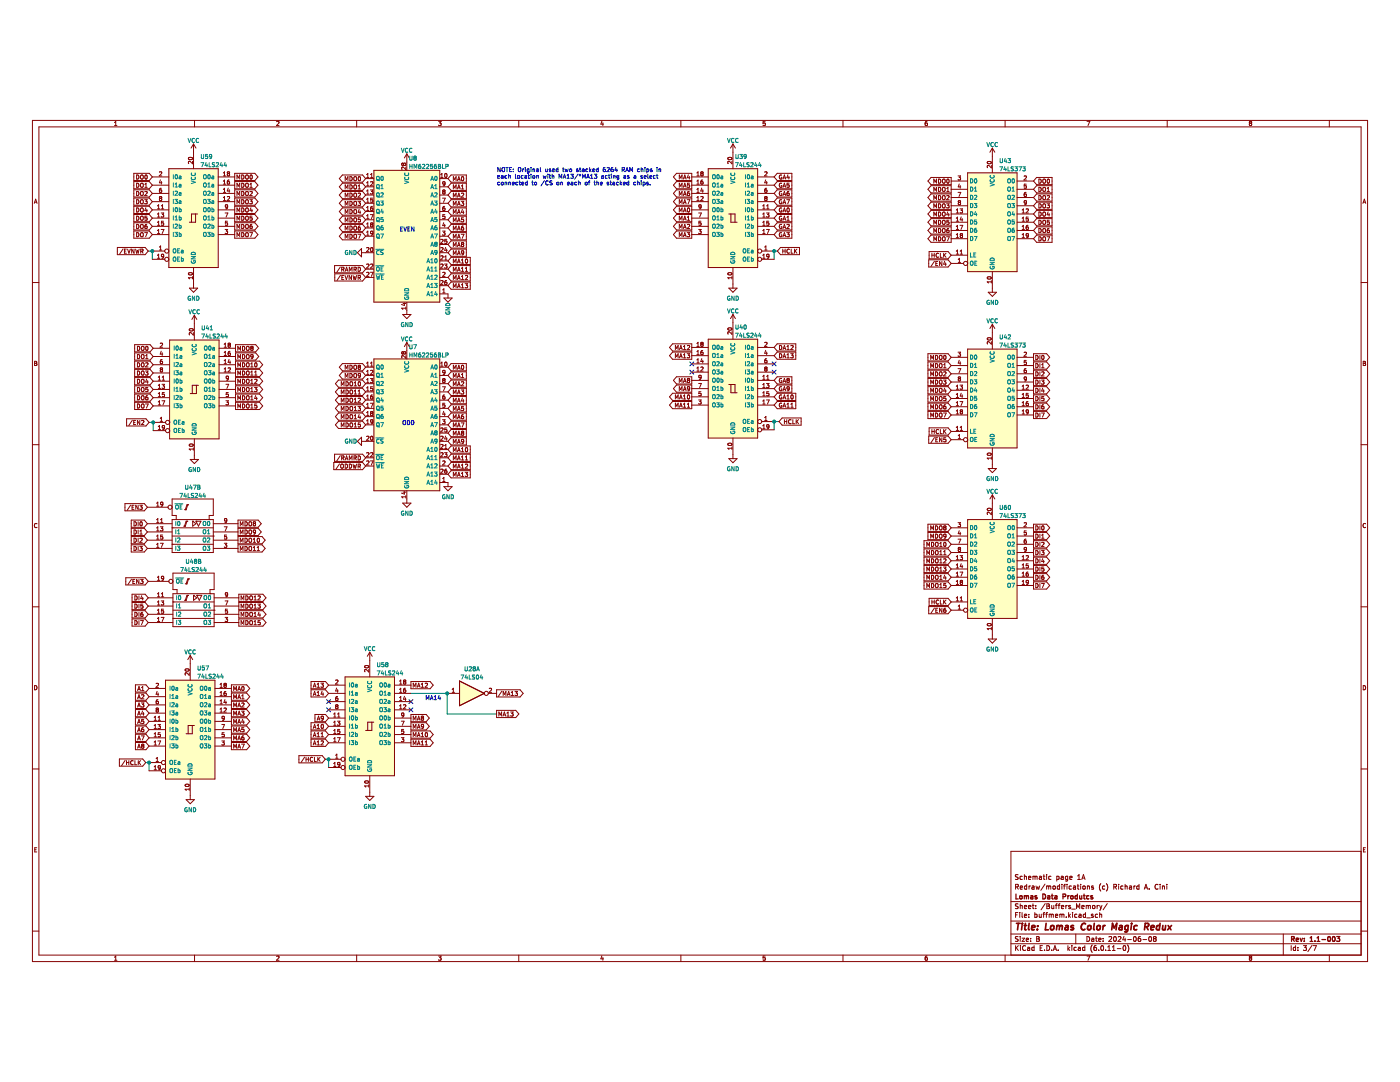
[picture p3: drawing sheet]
<svg xmlns="http://www.w3.org/2000/svg" width="279mm" height="216mm" viewBox="0 0 279 216" stroke-linecap="round" stroke-linejoin="round" font-family="sans-serif">
<path d="M0 17.6h279.4v198.3h-279.4z" fill-rule="evenodd" fill="#fff" stroke="#fff" stroke-width=".2"/>
<g fill="none" stroke="#840000" stroke-width=".2">
<path d="M6.5 24h266.4v167.9h-266.4zM7.8 25.3h263.8v165.3h-263.8zM22.9 25.1h.4M22.9 24.5l.2-.3v.9M26.7 34.6h3.1l.6 .7-.6 .7h-3.1zM26.7 36.2h3.1l.6 .7-.6 .8h-3.1zM26.7 37.9h3.1l.6 .7-.6 .7h-3.1zM26.7 39.5h3.1l.6 .7-.6 .8h-3.1zM27.3 39.8a.42 .42 0 0 1 .4 .5 .42 .42 0 0 1-.4 .4zM27.3 38.2a.42 .42 0 0 1 .4 .4 .42 .42 0 0 1-.4 .4zM27.3 36.6a.42 .42 0 0 1 .4 .4 .42 .42 0 0 1-.4 .4zM27.3 34.9a.42 .42 0 0 1 .4 .4 .42 .42 0 0 1-.4 .4z"/>
<path d="M28.1 40l.1-.2 .4 .2-.1 .6-.4-.1zM28.1 38.3l.1-.1 .4 .1-.1 .7-.4-.1zM28.1 36.7l.1-.1 .4 .1-.1 .6h-.4zM28.1 35l.1-.1 .4 .1-.1 .7-.4-.1zM28.9 39.8h.5l-.3 .4h.2v.4h-.4M28.9 38.3l.3-.1 .2 .2-.5 .6h.5M28.9 37.4h.5M28.9 36.8l.2-.2v.8M29 35l.1-.1a.4 .4 0 0 1 .3 .4 .4 .4 0 0 1-.4 .4l-.1-.3zM30.4 38.6h3.3M30.4 36.9h3.3M30.4 35.3h3.3"/>
<path d="M31.8 34.4l.3-.1 .2 .2-.5 .6h.5M32 39.6l-.2-.2 .2-.2 .3 .2-.2 .2M32 39.6l-.2 .1 .2 .3 .3-.1-.2-.3M32 39.6h.1M32 35.9l-.2 .6h.5M32.2 37.6l-.3 .2-.1 .4 .2 .2 .2-.1v-.4h-.2l-.2 .1M32.2 36.2v.5M33.7 33.7h9.9v19.7h-9.9zM37.7 31.5a.39 .39 0 0 1 .4-.2 .39 .39 0 0 1 .3 .4 .4 .4 0 0 1-.5 .2 .4 .4 0 0 1-.3-.4zM38.4 32.2v.5l-.6-.5-.2 .1 .1 .3M38.6 28.7v5M38.6 28.7l-.5 .9"/>
<path d="M38.6 28.7l.5 .9M38.8 24v1.3M43.6 38.6h3.2M43.6 36.9h3.2M43.6 35.3h3.2M44.6 34.5l.2-.2v.8M44.6 36.2l.2-.3v.8M44.6 37.8l.2-.2v.8M44.6 39.4l.2-.2v.8M44.6 38.4h.4M44.6 36.7h.4M44.6 35.1h.4"/>
<path d="M45.4 39.3l.3-.1 .1 .2-.5 .6h.5M45.5 34.6l-.1-.1 .1-.2 .3 .1-.1 .2M45.5 34.6h.2M45.5 34.6l-.1 .2 .1 .3 .3-.2-.1-.3M45.5 37.5l-.1 .6h.5M45.7 35.9l-.3 .2v.5l.1 .1h.3l-.1-.4-.2-.1-.1 .2M45.7 37.8v.6M46.8 34.6h4.1l.6 .7-.6 .7h-4.1zM46.8 36.2h4.1l.6 .7-.6 .8h-4.1zM46.8 37.9h4.1l.6 .7-.6 .7h-4.1zM46.8 39.5h4.1l.6 .7-.6 .8h-4.1zM47.3 35.7v-.8l.3 .6 .2-.6v.8"/>
<path d="M47.3 37.4v-.8l.3 .5 .2-.5v.8M47.3 39v-.8l.3 .6 .2-.6v.8M48.2 34.9a.42 .42 0 0 1 .5 .4 .42 .42 0 0 1-.5 .4zM48.2 36.6a.42 .42 0 0 1 .5 .4 .42 .42 0 0 1-.5 .4zM48.2 38.2a.42 .42 0 0 1 .5 .4 .42 .42 0 0 1-.5 .4zM48.2 39.8a.42 .42 0 0 1 .5 .5 .42 .42 0 0 1-.5 .4zM49.1 40l.1-.2 .3 .2-.1 .6-.3-.1zM49.1 38.3l.1-.1 .3 .1-.1 .7-.3-.1zM49.1 36.7l.1-.1 .3 .1-.1 .6h-.3zM49.1 35l.1-.1 .3 .1-.1 .7-.3-.1zM49.8 39.8h.5l-.2 .4h.2v.4h-.5M49.9 38.3l.3-.1 .1 .2-.5 .6h.5"/>
<path d="M49.9 37.4h.4M49.9 36.8l.2-.2v.8M50.2 35l-.1-.1a.4 .4 0 0 0-.2 .4 .4 .4 0 0 0 .3 .4M50.2 35h.1M50.3 35v.7M50.3 35.7h-.1M55.2 24.3l.3-.1 .2 .3-.5 .6h.5M68.3 39.8h4.1l.6 .8-.6 .7h-4.1l-.6-.7zM68.3 38.2h4.1l.6 .7-.6 .7h-4.1l-.6-.7zM68.3 36.6h4.1l.6 .7-.6 .7h-4.1l-.6-.7zM68.3 34.9h4.1l.6 .7-.6 .8h-4.1l-.6-.8zM68.9 36.1v-.9l.3 .6 .2-.6v.9"/>
<path d="M68.9 37.7v-.8l.3 .6 .2-.6v.8M68.9 39.4v-.9l.3 .6 .2-.6v.9M69.8 38.5a.42 .42 0 0 1 .5 .4 .42 .42 0 0 1-.5 .5zM69.8 35.2a.42 .42 0 0 1 .5 .5 .42 .42 0 0 1-.5 .4zM69.8 36.9a.42 .42 0 0 1 .5 .4 .42 .42 0 0 1-.5 .4zM70.7 35.4l.1-.2 .3 .2-.1 .6-.3-.1zM70.7 37l.1-.1 .3 .1-.1 .7-.3-.1zM71.2 24v1.3M71.5 38.6l.3-.1 .1 .3-.5 .6h.5M71.5 37.7h.4M71.5 37.1l.2-.2v.8M71.6 35.3l.1-.1a.4 .4 0 0 1 .3 .5 .4 .4 0 0 1-.4 .3l-.1-.2z"/>
<path d="M73 35.6h1.6M73 37.3h1.6M73 38.9h1.6M73.2 39.8l.2-.3v.9M73.2 38.7h.4M73.2 35.4h.4M73.2 37.1h.4M73.2 34.8l.2-.2v.8M73.2 36.5l.2-.2v.8M73.2 38.1l.2-.2v.8M73.9 37.9h.5l-.3 .3 .3 .1v.3h-.5M74 35.4h.4"/>
<path d="M74 36.3h.3l.1 .2-.5 .6h.5M74 34.8l.2-.2v.8M74.4 39.5h-.4v.4h.3l.1 .4h-.4M74.6 34h13.2v26.3h-13.2zM80.2 33.8h.1M80.5 32.7l-.1-.2-.2 .2 .1 .3 .2-.1M80.5 32.7l.2-.2 .3 .2-.2 .3-.3-.1M80.5 32.7v.2M81 33.3v.5l-.6-.5-.2 .2v.3M81.2 30.7v3.3M81.2 30.7l.5 .8M81.2 30.7l-.5 .8"/>
<path d="M87.5 24.2h.5l-.2 .3 .2 .1v.4h-.5M87.8 35.6h1.6M87.8 37.3h1.6M87.8 38.9h1.6M88 35.4h.4M88 34.8l.2-.2v.8M88.3 39.5h.6l-.4 .9M88.4 38.1l.1-.2 .3 .2M88.4 38.1h.1M88.4 38.1l.1 .1M88.5 38.2l-.1 .2 .1 .3 .3-.1-.1-.4M88.5 38.2h.2"/>
<path d="M88.8 36.6l-.1 .2-.3-.1v-.4h.3l.1 .1v.5l-.4 .2M88.8 34.7l.1-.1a.4 .4 0 0 1 .3 .4 .4 .4 0 0 1-.3 .4l-.2-.3zM88.8 38.1l-.1 .1M88.8 38.1h.1M90 34.9h3.1v1.5h-3.1l-.6-.8zM90 36.6h3.1v1.4h-3.1l-.6-.7zM90 38.2h3.1v1.4h-3.1l-.6-.7zM90 39.8h3.1v1.5h-3.1l-.6-.7zM90.5 36.1v-.9l.3 .6 .2-.6v.9M90.5 37.7v-.8l.3 .6 .2-.6v.8M90.5 39.4v-.9l.3 .6 .2-.6v.9M91.3 39.4l.3-.9 .2 .9"/>
<path d="M91.3 36.1l.3-.9 .2 .9M91.3 37.7l.3-.8 .2 .8M91.4 39.1h.4M91.4 35.8h.4M91.4 37.5h.4M92.1 38.6l.3-.1 .2 .3-.6 .6h.6M92.1 37.7h.5M92.1 37.1l.2-.2v.8M92.2 35.3l.1-.1a.4 .4 0 0 1 .3 .5 .4 .4 0 0 1-.4 .3l-.1-.2zM103.5 24v1.3M120.1 24.2l-.2 .6h.5M120.3 24.5v.6"/>
<path d="M135 37.9h3.1v1.4h-3.1l-.6-.7zM135 39.5h3.1v1.5h-3.1l-.6-.8zM135 34.6h3.1v1.4h-3.1l-.6-.7zM135 36.2h3.1v1.5h-3.1l-.6-.8zM135.6 35.7v-.8l.2 .6 .3-.6v.8M135.6 37.4v-.8l.2 .5 .3-.5v.8M135.6 39v-.8l.2 .6 .3-.6v.8M135.9 24v1.3M136.4 35.7l.3-.8 .2 .8M136.4 39l.3-.8 .2 .8M136.4 37.4l.3-.8 .2 .8M136.5 35.5h.4"/>
<path d="M136.5 37.1h.4M136.5 38.8h.4M137.1 39.8h.6l-.4 .9M137.4 34.9l-.2 .6h.5M137.6 38.2l-.4 .2v.5l.1 .1 .3-.1v-.3l-.3-.1-.1 .2M137.6 35.2v.5M137.6 36.6h-.4v.3h.4v.4h-.4M138.1 38.6h3.2M138.1 36.9h3.2M138.1 35.3h3.2M139.1 34.5l.2-.2v.8M139.1 36.2l.2-.3v.8"/>
<path d="M139.1 39.4l.2-.2v.8M139.1 38.4h.4M139.1 36.7h.4M139.1 35.1h.4M139.1 37.8l.2-.2v.8M139.9 39.3l.3-.1 .1 .2-.5 .6h.5M140 34.6l-.1-.1 .1-.2 .3 .1-.1 .2M140 34.6h.2M140 34.6l-.1 .2 .1 .3 .3-.2-.1-.3M140.1 37.5l-.2 .6h.5M140.2 35.9l-.3 .2v.5l.1 .1h.3l-.1-.4-.2-.1-.1 .2M140.2 37.8v.6"/>
<path d="M141.3 33.7h9.9v19.7h-9.9zM145.3 31.5a.39 .39 0 0 1 .5-.2 .39 .39 0 0 1 .2 .4 .4 .4 0 0 1-.4 .2 .4 .4 0 0 1-.3-.4zM146.1 32.2v.5l-.6-.5-.3 .1 .1 .3M146.3 28.7v5M146.3 28.7l-.5 .9M146.3 28.7l.5 .9M151.2 38.6h3.3M151.2 36.9h3.3M151.2 35.3h3.3M152.6 34.4l.3-.1 .2 .2-.5 .6h.5M152.7 39.3l.1 .3M152.7 39.3h.3"/>
<path d="M152.7 39.3h.1M152.7 24.2h-.4v.4h.4v.4h-.4M152.8 39.6l-.2 .1 .2 .3 .3-.1-.2-.3M152.8 39.6h.1M152.8 35.9l-.2 .6h.5M153 37.6l-.3 .2-.1 .4 .2 .2 .2-.1v-.4h-.2l-.2 .1M153 36.2v.5M153 39.3h.1M153 39.3l-.1 .3M155.1 37.9h2.9v1.4h-2.9l-.6-.7zM155.1 39.5h2.9v1.5h-2.9l-.6-.8zM155.1 34.6h2.9v1.4h-2.9l-.6-.7z"/>
<path d="M155.1 36.2h2.9v1.5h-2.9l-.6-.8zM155.9 35.4h.1v.3M155.9 37h.1v.3M155.9 38.7h.1v.2M156 39.9a.38 .38 0 0 0-.5 .4 .38 .38 0 0 0 .5 .3M156 38.2a.38 .38 0 0 0-.5 .4 .38 .38 0 0 0 .5 .4M156 36.6a.38 .38 0 0 0-.5 .4 .38 .38 0 0 0 .5 .3M156 35a.38 .38 0 0 0-.5 .3 .38 .38 0 0 0 .5 .4M156 35.7h.1M156 37.3h.1M156 38.9v.1M156.3 35.7l.2-.8 .3 .8"/>
<path d="M156.3 37.4l.2-.8 .3 .8M156.3 39l.2-.8 .3 .8M156.3 35.5h.4M156.3 37.1h.4M156.3 38.8h.4M157 39.8h.6l-.4 .9M157 38.7l.2-.2 .2 .1 .1 .3M157 37.3h.1M157.1 37.3h.3M157.2 34.9l-.2 .6h.6M157.4 38.2h-.2l-.2 .4 .1 .3 .3 .1M157.4 35.2v.5"/>
<path d="M157.5 36.6h-.4l-.1 .3h.4l.1 .4M157.5 37.3h-.1M157.5 38.9l-.1 .1M168.2 24v1.3M185 24.2l-.3 .2-.1 .5 .2 .2 .3-.1-.1-.4-.2-.1-.2 .2M185.8 35.4h4v1.4h-4l-.6-.7zM185.8 37.1h4v1.4h-4l-.6-.7zM185.8 38.7h4v1.4h-4l-.6-.7zM186.4 36.6v-.9l.2 .6 .3-.6v.9M186.4 38.2v-.8l.2 .6 .3-.6v.8M186.4 39.8v-.8l.2 .6 .3-.6v.8M187.3 39a.42 .42 0 0 1 .5 .4 .42 .42 0 0 1-.5 .4z"/>
<path d="M187.3 37.4a.42 .42 0 0 1 .5 .4 .42 .42 0 0 1-.5 .4zM187.3 35.7a.42 .42 0 0 1 .5 .4 .42 .42 0 0 1-.5 .5zM188.1 35.9l.2-.2 .3 .2-.1 .6-.4-.1zM188.1 39.1l.2-.1 .3 .1-.1 .7-.4-.1zM188.1 37.5l.2-.1 .3 .1-.1 .7-.4-.1zM188.9 39.1l.4-.1 .1 .3-.5 .5h.5M188.9 38.2h.5M188.9 37.6l.3-.2v.8M189 35.8l.1-.1a.4 .4 0 0 1 .3 .5 .4 .4 0 0 1-.3 .3l-.2-.3zM189.8 36.1h3.3M189.8 37.8h3.3M189.8 39.4h3.3"/>
<path d="M191.2 35.1h.5l-.3 .3 .3 .1v.3h-.5M191.2 38.4h.5l-.3 .8M191.4 36.7l-.2 .6h.5M191.6 37v.6M193.1 34.5h9.9v19.7h-9.9zM197.1 32.3a.39 .39 0 0 1 .5-.1 .39 .39 0 0 1 .2 .4 .4 .4 0 0 1-.5 .1 .4 .4 0 0 1-.2-.4zM197.8 33v.5l-.5-.5-.3 .2 .1 .3M198 29.6v4.9M198 29.6l-.4 .8M198 29.6l.5 .8M200.6 24v1.3M203 36.1h3.3"/>
<path d="M203 37.8h3.3M203 39.4h3.3M204.4 35.2l.3-.1 .2 .2-.6 .6h.6M204.8 38.4l-.4 .2v.5l.1 .1 .3-.1v-.4h-.3l-.1 .2M204.8 36.7h-.4v.4h.4v.4h-.4M206.9 35.4h3.1v1.4h-3.1l-.6-.7zM206.9 37.1h3.1v1.4h-3.1l-.6-.7zM206.9 38.7h3.1v1.4h-3.1l-.6-.7zM207.3 35.7a.42 .42 0 0 1 .5 .4 .42 .42 0 0 1-.5 .5zM207.3 37.4a.42 .42 0 0 1 .5 .4 .42 .42 0 0 1-.5 .4zM207.3 39a.42 .42 0 0 1 .5 .4 .42 .42 0 0 1-.5 .4zM208.2 39.1l.1-.1 .3 .1-.1 .7-.3-.1z"/>
<path d="M208.2 35.9l.1-.2 .3 .2-.1 .6-.3-.1zM209 39.1l.3-.1 .1 .3-.5 .5h.5M209 38.2h.4M209 37.6l.2-.2v.8M209.1 35.8l.1-.1a.4 .4 0 0 1 .3 .5 .4 .4 0 0 1-.4 .3l-.1-.3zM216.9 24.2h.6l-.4 .9M232.9 24v1.3M249.3 24.4l.2-.2 .3 .2M249.3 24.4l.2 .2M249.3 24.4h.1M249.5 24.6l-.2 .1 .2 .4 .3-.2-.2-.3M249.5 24.6h.1"/>
<path d="M249.8 24.4h.1M249.8 24.4l-.2 .2M265.3 24v1.3M6.5 56.4h1.3M6.8 40.6l.3-.9 .3 .9M6.9 40.3h.4M23.4 49.4h5.6l.6 .7-.6 .7h-5.6zM24.6 49.7l-.7 1M24.8 50.1h.3M25.2 49.7h-.4v.8h.4M25.5 49.7l.2 .8 .3-.8M26.7 44.4h3.1l.6 .8-.6 .7h-3.1z"/>
<path d="M26.7 46.1h3.1l.6 .7-.6 .7h-3.1zM26.7 41.2h3.1l.6 .7-.6 .7h-3.1zM26.7 42.8h3.1l.6 .7-.6 .7h-3.1zM26.8 49.7v.8l-.5-.8v.8M27.1 49.7l.2 .8 .1-.6 .2 .6 .2-.8M27.3 44.8a.42 .42 0 0 1 .4 .4 .42 .42 0 0 1-.4 .4zM27.3 46.4a.42 .42 0 0 1 .4 .4 .42 .42 0 0 1-.4 .4zM27.3 41.5a.42 .42 0 0 1 .4 .4 .42 .42 0 0 1-.4 .4zM27.3 43.1a.42 .42 0 0 1 .4 .4 .42 .42 0 0 1-.4 .5zM28.1 44.9l.1-.1 .4 .1-.1 .7-.4-.1zM28.1 46.5l.1-.1 .4 .1-.1 .7-.4-.1zM28.1 50.1h.4v-.3l-.4-.1v.8"/>
<path d="M28.1 41.6l.1-.1 .4 .1-.1 .7-.4-.1zM28.1 43.2l.1-.1 .4 .1-.1 .7-.4-.1zM28.3 50.1l.3 .4M28.9 46.4h.5l-.3 .8M28.9 40.6h.1M29.1 41.4l-.2 .6h.5M29.3 44.8l-.4 .2v.4l.2 .2 .2-.1v-.4h-.2l-.2 .1M29.3 41.8v.5M29.3 43.1h-.4v.4h.4v.4h-.4M30.4 50.1h2.5M30.4 41.9h3.3M30.4 40.2h3.3"/>
<path d="M30.4 43.5h3.3M30.4 45.2h3.3M30.4 46.8h3.3M30.4 51.7h2.5M31.4 41.1l.3-.2v.8M31.4 46.6h.5M31.4 41.7h.5M31.4 42.7l.3-.2v.8M31.4 44.4l.3-.3v.9M31.4 46l.3-.2v.8M31.4 51l.3-.3v.8M31.4 43.3h.5"/>
<path d="M31.4 45h.5M31.4 51.5h.5M31.8 49.3l.2-.2v.8M31.8 49.9h.5M32.2 42.5h.5l-.3 .3 .2 .1v.3l-.4 .1M32.2 43.2v.1M32.2 45.8h.5l-.3 .8M32.2 41.1l.2-.2v.8M32.2 41.7h.5M32.6 44.1h-.4v.4h.4v.4h-.4M32.7 51.1l-.2 .1h-.2l-.1-.4 .3-.1 .2 .2-.1 .4-.3 .2M37.7 54.5a.39 .39 0 0 1 .4-.1 .39 .39 0 0 1 .3 .4 .4 .4 0 0 1-.5 .1 .4 .4 0 0 1-.3-.4z"/>
<path d="M37.8 57.5h1.6l-.8 .8zM38.4 55.2v.5M38.4 55.4h-.8l.2 .3M38.6 53.4v4.1M39 42.7v1.6h-1.2M39.4 42.7h-1.2v1.6M43.6 41.9h3.2M43.6 40.2h3.2M43.6 43.5h3.2M43.6 45.2h3.2M43.6 46.8h3.2M44.6 40h.4"/>
<path d="M44.9 45.8h.5l-.2 .3 .2 .1v.3h-.5M44.9 42.5h.6l-.4 .8M45.4 44.1h-.4v.4h.4v.4h-.4M45.4 41.2l-.1 .2-.3-.1v-.4h.3l.1 .1v.5l-.4 .2M46.8 44.4h4.1l.6 .8-.6 .7h-4.1zM46.8 46.1h4.1l.6 .7-.6 .7h-4.1zM46.8 41.2h4.1l.6 .7-.6 .7h-4.1zM46.8 42.8h4.1l.6 .7-.6 .7h-4.1zM47.3 40.7v-.9l.3 .6 .2-.6v.9M47.3 42.3v-.8l.3 .6 .2-.6v.8M47.3 44v-.9l.3 .6 .2-.6v.9M47.3 45.6v-.8l.3 .6 .2-.6v.8"/>
<path d="M47.3 47.2v-.8l.3 .6 .2-.6v.8M48.2 41.5a.42 .42 0 0 1 .5 .4 .42 .42 0 0 1-.5 .4zM48.2 43.1a.42 .42 0 0 1 .5 .4 .42 .42 0 0 1-.5 .5zM48.2 44.8a.42 .42 0 0 1 .5 .4 .42 .42 0 0 1-.5 .4zM48.2 46.4a.42 .42 0 0 1 .5 .4 .42 .42 0 0 1-.5 .4zM49.1 44.9l.1-.1 .3 .1-.1 .7-.3-.1zM49.1 46.5l.1-.1 .3 .1-.1 .7-.3-.1zM49.1 41.6l.1-.1 .3 .1-.1 .7-.3-.1zM49.1 43.2l.1-.1 .3 .1-.1 .7-.3-.1zM49.8 46.4h.6l-.4 .8M49.9 43.5h.4v.3l-.1 .2-.3-.1M49.9 43.5h.1"/>
<path d="M50.1 41.4l-.2 .6h.5M50.3 44.8l-.4 .2v.4l.1 .2 .3-.1v-.4h-.3l-.1 .1M50.3 41.8v.5M50.3 43.1h-.4v.4M66.8 53h5.6l.6 .7-.6 .7h-5.6zM66.8 54.6h5.6l.6 .8-.6 .7h-5.6zM67.9 53.3l-.7 1M68 54.9l-.8 1.1M68.2 53.8l.4-.1v-.3l-.4-.1v.8M68.2 55.4h.3M68.3 43.1h4.1l.6 .8-.6 .7h-4.1l-.6-.7zM68.3 44.8h4.1l.6 .7-.6 .7h-4.1l-.6-.7z"/>
<path d="M68.3 46.4h4.1l.6 .7-.6 .8h-4.1l-.6-.8zM68.3 41.5h4.1l.6 .7-.6 .7h-4.1l-.6-.7zM68.4 53.8l.3 .3M68.6 55h-.4v.8h.4M68.9 55l.2 .8 .3-.8M68.9 41v-.8l.3 .6 .2-.6v.8M68.9 42.6v-.8l.3 .6 .2-.6v.8M68.9 44.3v-.8l.3 .5 .2-.5v.8M68.9 45.9v-.8l.3 .6 .2-.6v.8M68.9 47.6v-.9l.3 .6 .2-.6v.9M68.9 54.1l.3-.8 .2 .8M69 53.9h.4"/>
<path d="M69.7 54.1v-.8l.3 .6 .3-.6v.8M69.8 40.2a.42 .42 0 0 1 .5 .4 .42 .42 0 0 1-.5 .4zM69.8 45.1a.42 .42 0 0 1 .5 .4 .42 .42 0 0 1-.5 .4zM69.8 41.8a.42 .42 0 0 1 .5 .4 .42 .42 0 0 1-.5 .4zM69.8 43.5a.42 .42 0 0 1 .5 .4 .42 .42 0 0 1-.5 .4zM69.8 46.7a.42 .42 0 0 1 .5 .5 .42 .42 0 0 1-.5 .4zM70.1 55v.8l-.4-.8v.8M70.5 55l.2 .8 .1-.6 .2 .6 .2-.8M70.7 43.6l.1-.1 .3 .1-.1 .6h-.3zM70.7 41.9l.1-.1 .3 .1-.1 .7-.3-.1zM70.7 45.2l.1-.1 .3 .1-.1 .7-.3-.1zM70.7 46.9l.1-.2 .3 .2-.1 .6h-.3z"/>
<path d="M70.7 53.8l.3-.1 .1-.3-.4-.1v.8M70.8 53.8l.3 .3M71.4 40.2h.5l-.2 .3 .2 .1v.3h-.5M71.4 46.7h.6l-.4 .9M71.5 53.3a.42 .42 0 0 1 .4 .4 .42 .42 0 0 1-.4 .4zM71.5 55.4h.4v-.4h-.4v.8M71.7 55.4l.2 .4M71.7 41.8l-.2 .6h.5M71.9 45.1l-.4 .2v.5l.1 .1 .3-.1v-.3l-.3-.1-.1 .2M71.9 42.1v.5M71.9 43.5h-.4v.4l.4-.1v.4h-.4M72.2 50.4h2.4"/>
<path d="M72.2 49.6v1.6l-.9-.8zM73 53.7h1.6M73 55.4h1.6M73 40.6h1.6M73 42.2h1.6M73 43.9h1.6M73 45.5h1.6M73 47.1h1.6M73.2 40.4h.4M73.2 54.4l.3-.1 .1 .3-.5 .6h.5M73.2 52.8l.3-.1 .1 .2-.5 .6h.5M73.2 49.5l.3-.1 .1 .2-.5 .6h.5"/>
<path d="M73.2 41.4l.2-.2v.8M73.2 43.1l.2-.3v.8M73.2 44.7l.2-.2v.8M73.2 46.3l.2-.2v.8M73.2 42h.4M73.2 43.6h.4M73.2 45.3h.4M73.2 46.9h.4M73.9 42.8h.6l-.4 .8M73.9 54.3h.6l-.4 .9M74 52.8l.3-.1 .1 .2-.5 .6h.5M74 49.5l.1-.1a.4 .4 0 0 1 .3 .4 .4 .4 0 0 1-.3 .4l-.1-.3z"/>
<path d="M74.1 44.8l-.1-.1 .1-.2 .3 .1-.1 .2M74.1 44.8l-.1 .2 .1 .3 .3-.2-.1-.3M74.1 44.8h.2M74.3 41.2l-.3 .2v.4l.1 .2 .3-.1-.1-.4h-.2l-.1 .2M74.4 46.5l-.1 .1h-.3v-.4l.3-.1 .1 .2v.4l-.4 .2M87.8 53.7h1.6M87.8 55.4h1.6M87.8 50.4h1.6M87.8 58.6h1.6v.9M87.8 40.6h1.6M87.8 42.2h1.6M87.8 43.9h1.6"/>
<path d="M87.8 45.5h1.6M87.8 47.1h1.6M87.8 52.1h1.6M87.8 48.8h1.6M87.8 57h1.6M88 56.1l.3-.1 .1 .2-.5 .6h.5M88 52.8l.3-.1 .1 .2-.5 .6h.5M88 51.1l.3-.1 .1 .3-.5 .6h.5M88 47.8h.3l.1 .2-.5 .6h.5M88 49.5l.3-.1 .1 .2-.5 .6h.5M88.3 46.1h.5l-.3 .3 .3 .1v.4h-.5M88.4 54.4l.3-.1 .1 .3-.5 .6h.5"/>
<path d="M88.4 58.4h.4M88.4 57.9l.2-.3v.8M88.5 44.4l-.1 .6h.5M88.6 59.5h1.6l-.8 .8zM88.7 52.7h.5l-.3 .3 .3 .1v.3h-.5M88.7 41.2l-.3 .2v.4l.1 .2 .3-.1-.1-.4h-.2l-.1 .2M88.7 44.7v.6M88.7 51.9h.5M88.7 51.3l.3-.3v.9M88.8 42.8h-.4v.4h.3l.1 .4h-.4M88.9 49.4l-.2 .5h.6M89.1 56l-.3 .2-.1 .4 .2 .2 .3-.1-.1-.4h-.2l-.2 .1"/>
<path d="M89.1 49.7v.5M89.2 47.8h-.4l-.1 .3h.4l.1 .4h-.5M90 43.1h3.1v1.5h-3.1l-.6-.7zM90 53h3.8v1.4h-3.8l-.6-.7zM90 44.8h3.1v1.4h-3.1l-.6-.7zM90 54.6h3.8v1.5h-3.8l-.6-.7zM90 46.4h3.1v1.5h-3.1l-.6-.8zM90 49.7h3.1v1.4h-3.1l-.6-.7zM90 41.5h3.1v1.4h-3.1l-.6-.7zM90 48.1h3.1v1.4h-3.1l-.6-.7zM90 51.4h3.8v1.4h-3.8l-.6-.7zM90 56.3h3.8v1.4h-3.8l-.6-.7z"/>
<path d="M90.5 41v-.8l.3 .6 .2-.6v.8M90.5 42.6v-.8l.3 .6 .2-.6v.8M90.5 44.3v-.8l.3 .5 .2-.5v.8M90.5 45.9v-.8l.3 .6 .2-.6v.8M90.5 47.6v-.9l.3 .6 .2-.6v.9M90.5 49.2v-.8l.3 .6 .2-.6v.8M90.5 50.9v-.9l.3 .6 .2-.6v.9M90.5 52.5v-.8l.3 .6 .2-.6v.8M90.5 54.1v-.8l.3 .6 .2-.6v.8M90.5 55.8v-.8l.3 .6 .2-.6v.8M90.5 57.4v-.8l.3 .6 .2-.6v.8M91.3 50.9l.3-.9 .2 .9"/>
<path d="M91.3 47.6l.3-.9 .2 .9M91.3 49.2l.3-.8 .2 .8M91.3 45.9l.3-.8 .2 .8M91.3 42.6l.3-.8 .2 .8M91.3 44.3l.3-.8 .2 .8M91.3 52.5l.3-.8 .2 .8M91.3 41l.3-.8 .2 .8M91.3 57.4l.3-.8 .2 .8M91.3 54.1l.3-.8 .2 .8M91.3 55.8l.3-.8 .2 .8M91.4 53.9h.4M91.4 50.6h.4"/>
<path d="M91.4 47.3h.4M91.4 49h.4M91.4 45.7h.4M91.4 42.4h.4M91.4 44h.4M91.4 52.3h.4M91.4 40.8h.4M91.4 57.2h.4M91.4 55.6h.4M92 46.7h.6l-.4 .9M92 40.2h.6l-.3 .3 .2 .1v.3h-.5M92.1 54.1h.5"/>
<path d="M92.1 55.8h.5M92.1 51.9l.2-.2v.8M92.1 53.6l.2-.3v.8M92.1 55.2l.2-.2v.8M92.1 56.8l.2-.2v.8M92.1 52.5h.5M92.1 57.4h.5M92.2 48.7l-.1-.1 .1-.2 .4 .1-.2 .2M92.2 48.7l-.1 .2 .1 .3 .4-.1-.2-.4M92.2 48.7h.2M92.3 41.8l-.2 .6h.5M92.5 45.1l-.4 .2v.5l.1 .1 .3-.1v-.3l-.3-.1-.1 .2"/>
<path d="M92.5 42.1v.5M92.5 43.5h-.4v.4l.4-.1v.4h-.4M92.6 50.4l-.2 .1h-.2l-.1-.4 .3-.1 .2 .2-.1 .5-.3 .2M92.8 56.6h.5l-.2 .3 .2 .1v.4h-.5M92.9 54.1h.4M92.9 55h.3l.1 .2-.5 .6h.5M92.9 53.6l.2-.3v.8M92.9 51.8l.2-.1a.4 .4 0 0 1 .3 .4 .4 .4 0 0 1-.4 .4l-.1-.3zM135 44.4h3.1v1.5h-3.1l-.6-.7zM135 46.1h3.1v1.4h-3.1l-.6-.7zM135 42.8h3.1v1.4h-3.1l-.6-.7zM135 41.2h3.1v1.4h-3.1l-.6-.7z"/>
<path d="M135.6 40.7v-.9l.2 .6 .3-.6v.9M135.6 42.3v-.8l.2 .6 .3-.6v.8M135.6 44v-.9l.2 .6 .3-.6v.9M135.6 45.6v-.8l.2 .6 .3-.6v.8M135.6 47.2v-.8l.2 .6 .3-.6v.8M136.4 44l.3-.9 .2 .9M136.4 45.6l.3-.8 .2 .8M136.4 47.2l.3-.8 .2 .8M136.4 40.7l.3-.9 .2 .9M136.4 42.3l.3-.8 .2 .8M136.5 42.1h.4M136.5 45.4h.4"/>
<path d="M136.5 43.7h.4M136.5 47h.4M136.5 40.4h.4M137.1 46.4h.5l-.2 .3 .2 .1v.4h-.5M137.2 44.9l.3-.1 .1 .2-.5 .6h.5M137.2 44h.4M137.2 43.4l.2-.3v.9M137.3 41.6l.1-.1a.4 .4 0 0 1 .3 .4 .4 .4 0 0 1-.4 .4l-.1-.3zM138.1 41.9h3.2M138.1 40.2h3.2M138.1 43.5h3.2M138.1 45.2h3.2"/>
<path d="M138.1 46.8h3.2M139.1 40h.4M139.4 45.8h.5l-.2 .3 .2 .1v.3l-.4 .1M139.4 42.5h.6l-.4 .8M139.4 46.5l.1 .1M139.9 44.1h-.4v.4h.4v.4h-.4M139.9 41.2l-.1 .2-.3-.1v-.4h.3l.1 .1v.5l-.4 .2M145.3 54.5a.39 .39 0 0 1 .5-.1 .39 .39 0 0 1 .2 .4 .4 .4 0 0 1-.4 .1 .4 .4 0 0 1-.3-.4zM145.5 42.7h1.2v1.6M145.5 57.5h1.6l-.8 .8zM145.9 42.7v1.6h1.2M146.1 55.4h-.9l.3 .3"/>
<path d="M146.1 55.2v.5M146.3 53.4v4.1M151.2 41.9h3.3M151.2 40.2h3.3M151.2 43.5h3.3M151.2 45.2h3.3M151.2 46.8h3.3M152 50.1h2.5M152 51.7h2.5M152.2 42.7l.3-.2v.8M152.2 51l.3-.3v.8M152.2 44.4l.3-.3v.9"/>
<path d="M152.2 46l.3-.2v.8M152.2 46.6h.5M152.2 41.7h.5M152.2 43.3h.5M152.2 45h.5M152.2 51.5h.5M152.2 41.1l.3-.2v.8M152.6 49.9h.5M152.6 49.3l.2-.2v.8M153 42.5h.5l-.3 .3 .2 .1v.3M153 43.2l.4 .1M153 45.8h.5l-.3 .8"/>
<path d="M153 41.7h.5M153 41.1l.2-.2v.8M153 44.9h.1M153 44.9h.4M153.4 44.1h-.4v.4h.4v.4M153.4 44.9h.1M153.4 43.2v.1M153.5 51.1l-.2 .1h-.2l-.1-.4 .3-.1 .2 .2-.1 .4-.3 .2M155.1 44.4h2.9v1.5h-2.9l-.6-.7zM155.1 46.1h2.9v1.4h-2.9l-.6-.7zM155.1 42.8h2.9v1.4h-2.9l-.6-.7zM155.1 41.2h2.9v1.4h-2.9l-.6-.7z"/>
<path d="M155.8 49.4h3.8v1.4h-3.8l-.7-.7zM155.9 40.3h.1v.3M156 43.2a.37 .37 0 0 0-.5 .4 .37 .37 0 0 0 .5 .3v-.3h-.1M156 44.8a.37 .37 0 0 0-.5 .4 .37 .37 0 0 0 .5 .3v-.3h-.1M156 46.5a.37 .37 0 0 0-.5 .3 .37 .37 0 0 0 .5 .4v-.3h-.1M156 41.5a.37 .37 0 0 0-.5 .4 .37 .37 0 0 0 .5 .3v-.2h-.1M156 40.6h.1M156.2 50.1h.5M156.2 49.7v.8M156.3 45.6l.2-.8 .3 .8M156.3 44l.2-.9 .3 .9M156.3 47.2l.2-.8 .3 .8"/>
<path d="M156.3 40.7l.2-.9 .3 .9M156.3 42.3l.2-.8 .3 .8M156.3 42.1h.4M156.3 45.4h.4M156.3 43.7h.4M156.3 47h.4M156.3 40.4h.4M156.7 49.7v.8M157 46.4h.5l-.3 .3 .3 .1v.4h-.5M157 44.9l.4-.1 .1 .2-.5 .6h.5M157 44h.5M157 43.4l.3-.3v.9"/>
<path d="M157.1 41.6l.1-.1a.4 .4 0 0 1 .3 .4 .4 .4 0 0 1-.3 .4l-.2-.3zM157.5 49.8a.36 .36 0 0 0-.5 .3 .36 .36 0 0 0 .5 .3M157.9 49.7v.8h.4M158.6 49.7v.8M158.7 50.1l.3 .4M159 49.7l-.4 .5M185.3 51.8h3.9l.6 .8-.6 .7h-3.9zM185.4 50.2h3.8l.6 .7-.6 .7h-3.8zM185.8 40.3h4v1.5h-4l-.6-.7zM185.8 46.9h4v1.5h-4l-.6-.8zM185.8 42h4v1.4h-4l-.6-.7zM185.8 43.6h4v1.5h-4l-.6-.8z"/>
<path d="M185.8 45.3h4v1.4h-4l-.6-.7zM186 50.5v.9M186 50.9h.5M186.4 41.5v-.8l.2 .6 .3-.6v.8M186.4 43.1v-.8l.2 .6 .3-.6v.8M186.4 44.8v-.8l.2 .5 .3-.5v.8M186.4 46.4v-.8l.2 .6 .3-.6v.8M186.4 48.1v-.9l.2 .6 .3-.6v.9M186.5 50.5v.9M186.5 52.1l-.7 1.1M186.8 52.6h.2M187.2 52.2h-.4v.8h.4"/>
<path d="M187.3 44a.42 .42 0 0 1 .5 .4 .42 .42 0 0 1-.5 .4zM187.3 45.6a.42 .42 0 0 1 .5 .4 .42 .42 0 0 1-.5 .4zM187.3 47.2a.42 .42 0 0 1 .5 .5 .42 .42 0 0 1-.5 .4zM187.3 40.7a.42 .42 0 0 1 .5 .4 .42 .42 0 0 1-.5 .4zM187.3 42.3a.42 .42 0 0 1 .5 .4 .42 .42 0 0 1-.5 .4zM187.3 50.6a.36 .36 0 0 0-.5 .3 .36 .36 0 0 0 .5 .4M187.7 50.5v.9h.4M188 52.2v.8l-.5-.8v.8M188.1 44.1l.2-.1 .3 .1-.1 .6h-.4zM188.1 45.7l.2-.1 .3 .1-.1 .7-.4-.1zM188.1 47.4l.2-.2 .3 .2-.1 .6-.4-.1zM188.1 40.8l.2-.1 .3 .1-.1 .6h-.4z"/>
<path d="M188.1 42.4l.2-.1 .3 .1-.1 .7-.4-.1zM188.3 50.5v.9M188.4 50.9l.4 .5M188.5 52.1l-.2 .6h.5M188.7 52.4v.6M188.8 50.5l-.5 .5M188.9 40.7h.5l-.3 .3 .3 .1v.3h-.5M188.9 47.2h.6l-.4 .9M189.1 42.3l-.2 .6h.6M189.3 45.6l-.3 .2-.1 .5 .2 .1 .3-.1-.1-.4h-.2l-.2 .2M189.3 42.6v.5M189.4 44h-.4l-.1 .3h.4l.1 .4h-.5"/>
<path d="M189.8 50.9h3.3M189.8 52.6h2.5M189.8 42.7h3.3M189.8 44.3h3.3M189.8 46h3.3M189.8 47.6h3.3M189.8 41.1h3.3M190.8 46.8l.3-.2v.8M190.8 42.5h.5M190.8 44.1h.5M190.8 45.8h.5M190.8 50.7h.5"/>
<path d="M190.8 41.9l.3-.2v.8M190.8 43.6l.3-.3v.8M190.8 45.2l.3-.2v.8M190.8 50.1l.3-.2v.8M190.8 47.4h.5M191.2 51.8l.3-.3v.9M191.2 40.2l.2-.2 .3 .2M191.2 52.4h.5M191.2 40.2l.2 .2M191.2 40.2h.1M191.4 40.4h.1M191.4 40.4l-.2 .1 .2 .4 .3-.2-.2-.3"/>
<path d="M191.6 41.7h.5l-.3 .3 .3 .1v.3h-.5M191.6 45h.5l-.3 .8M191.6 50.7h.5M191.6 50.1l.3-.2v.8M191.7 46.9l.1-.3 .3 .1v.2M191.7 46.9h.1M191.7 46.9l.1 .1M191.7 40.2h.1M191.7 40.2l-.2 .2M191.8 47l-.2 .1 .2 .3 .3-.1-.2-.3M191.8 47h.1M191.8 43.3l-.2 .6h.5"/>
<path d="M192 43.6v.5M192 46.9l-.1 .1M192.1 46.9h-.1M197.1 55.3a.39 .39 0 0 1 .5-.1 .39 .39 0 0 1 .2 .4 .4 .4 0 0 1-.5 .2 .4 .4 0 0 1-.2-.5zM197.2 58.3h1.7l-.9 .8zM197.8 56v.5M197.8 56.2h-.8l.3 .3M198 54.2v4.1M203 42.7h3.3M203 44.3h3.3M203 46h3.3M203 47.6h3.3"/>
<path d="M203 41.1h3.3M204 42.5h.5M204 44.1h.5M204 45.8h.5M204 43.6l.2-.3v.8M204 41.9l.2-.2v.8M204 45.2l.2-.2v.8M204 46.8l.2-.2v.8M204 47.4h.5M204.8 41.8l.3-.1 .1 .2-.5 .6h.5M204.9 40.4l-.2 .1h-.2l-.1-.4 .3-.1 .2 .2-.1 .5-.3 .2M205.2 45l-.4 .2v.4l.1 .2 .3-.1v-.4h-.3l-.1 .1"/>
<path d="M205.2 43.3h-.4v.4h.4v.4h-.4M205.2 47l-.1 .1h-.2l-.1-.4 .3-.1 .1 .2v.4l-.3 .2M206.9 40.3h3.1v1.5h-3.1l-.6-.7zM206.9 46.9h3.1v1.5h-3.1l-.6-.8zM206.9 42h3.1v1.4h-3.1l-.6-.7zM206.9 43.6h3.1v1.5h-3.1l-.6-.8zM206.9 45.3h3.1v1.4h-3.1l-.6-.7zM207.3 40.7a.42 .42 0 0 1 .5 .4 .42 .42 0 0 1-.5 .4zM207.3 42.3a.42 .42 0 0 1 .5 .4 .42 .42 0 0 1-.5 .4zM207.3 44a.42 .42 0 0 1 .5 .4 .42 .42 0 0 1-.5 .4zM207.3 45.6a.42 .42 0 0 1 .5 .4 .42 .42 0 0 1-.5 .4zM207.3 47.2a.42 .42 0 0 1 .5 .5 .42 .42 0 0 1-.5 .4z"/>
<path d="M208.2 40.8l.1-.1 .3 .1-.1 .6h-.3zM208.2 44.1l.1-.1 .3 .1-.1 .6h-.3zM208.2 45.7l.1-.1 .3 .1-.1 .7-.3-.1zM208.2 47.4l.1-.2 .3 .2-.1 .6-.3-.1zM208.2 42.4l.1-.1 .3 .1-.1 .7-.3-.1zM208.9 40.7h.5l-.2 .3 .2 .1v.3h-.5M208.9 47.2h.6l-.4 .9M209.2 42.3l-.2 .6h.5M209.4 45.6l-.4 .2v.5l.1 .1 .3-.1v-.4h-.3l-.1 .2M209.4 42.6v.5M209.4 44h-.4v.3h.4v.4h-.4M271.6 56.4h1.3"/>
<path d="M272 40.6l.3-.9 .3 .9M272.1 40.3h.4M6.9 72.1l.4 .2-.1 .2 .2 .3-.2 .1h-.3zM6.9 72.5h.3M26.9 77h3.1l.6 .7-.6 .7h-3.1zM26.9 68.8h3.1l.6 .7-.6 .7h-3.1zM26.9 70.4h3.1l.6 .7-.6 .8h-3.1zM26.9 72.1h3.1l.6 .7-.6 .7h-3.1zM26.9 73.7h3.1l.6 .7-.6 .7h-3.1zM26.9 75.3h3.1l.6 .8-.6 .7h-3.1zM26.9 78.6h3.1l.6 .8-.6 .7h-3.1zM27.4 79a.42 .42 0 0 1 .5 .4 .42 .42 0 0 1-.5 .4z"/>
<path d="M27.4 69.1a.42 .42 0 0 1 .5 .4 .42 .42 0 0 1-.5 .4zM27.4 70.7a.42 .42 0 0 1 .5 .5 .42 .42 0 0 1-.5 .4zM27.4 72.4a.42 .42 0 0 1 .5 .4 .42 .42 0 0 1-.5 .4zM27.4 74a.42 .42 0 0 1 .5 .4 .42 .42 0 0 1-.5 .5zM27.4 75.7a.42 .42 0 0 1 .5 .4 .42 .42 0 0 1-.5 .4zM27.4 77.3a.42 .42 0 0 1 .5 .4 .42 .42 0 0 1-.5 .4zM28.2 69.2l.2-.1 .3 .1-.1 .7-.4-.1zM28.2 70.9l.2-.2 .3 .2-.1 .6-.4-.1zM28.2 72.5l.2-.1 .3 .1-.1 .7-.4-.1zM28.2 74.1l.2-.1 .3 .1-.1 .7-.4-.1zM28.2 75.8l.2-.1 .3 .1-.1 .7-.4-.1zM29 74h.5l-.2 .3 .2 .1v.4h-.5"/>
<path d="M29.1 78.1h.1M29.1 71.6h.4M29.1 71l.2-.3v.9M29.1 79.4h.4v.3h-.4zM29.1 72.4h.3l.1 .2-.5 .6h.5M29.1 79.4h.1M29.1 72.4v.1M29.1 69.2l.2-.1a.4 .4 0 0 1 .3 .4 .4 .4 0 0 1-.4 .4l-.1-.3zM29.3 75.6l-.2 .6h.5M29.5 75.9v.6M29.5 79h-.3l-.1 .3M29.5 77.3h-.4v.4l.3-.1 .1 .2v.3h-.4"/>
<path d="M30.6 77.7h3.3M30.6 76.1h3.3M30.6 71.1h3.3M30.6 69.5h3.3M30.6 74.4h3.3M30.6 72.8h3.3M30.6 79.4h3.3M31.6 75.3l.2-.3v.9M31.6 77.5h.5M31.6 79.1h.5M31.6 75.9h.5M31.6 76.9l.2-.2v.8"/>
<path d="M31.6 78.6l.2-.3v.8M32 68.5h.3l.1 .2-.5 .6h.5M32.1 73.7l-.1-.1 .1-.2 .3 .2-.1 .1M32.1 73.7l-.1 .2 .1 .3 .3-.1-.1-.4M32.1 73.7h.2M32.2 70.1l-.2 .6h.5M32.3 76.7h.5l-.2 .3 .2 .1v.3h-.5M32.3 80h.6l-.4 .8M32.4 75.3l.2-.3v.9M32.4 71.8l-.4 .1v.5l.1 .2 .3-.1v-.4h-.3l-.1 .1M32.4 75.9h.4M32.4 70.4v.5"/>
<path d="M32.8 78.3h-.4v.4h.4v.4h-.4M33.9 67.8h9.8v19.8h-9.8zM37.8 66.8h.1M37.8 65.7a.39 .39 0 0 1 .5-.2 .39 .39 0 0 1 .2 .4 .4 .4 0 0 1-.4 .2 .4 .4 0 0 1-.3-.4zM38.6 66.4v.5l-.6-.5-.2 .1v.3M38.8 62.9v4.9M38.8 62.9l-.5 .8M38.8 62.9l.5 .8M39.2 76.9v1.6h-1.2M39.6 76.9h-1.2v1.6M43.7 77.7h3.3M43.7 76.1h3.3"/>
<path d="M43.7 71.1h3.3M43.7 69.5h3.3M43.7 74.4h3.3M43.7 72.8h3.3M43.7 79.4h3.3M44.7 72l.3-.2v.8M44.7 73.6l.3-.2v.8M44.7 74.2h.5M44.7 68.7l.3-.2v.8M44.7 70.3l.3-.2v.8M44.7 72.6h.5M44.7 70.9h.5"/>
<path d="M44.7 69.3h.5M45.1 80h.5l-.3 .3 .3 .1v.3h-.5M45.1 76.7h.5l-.3 .8M45.5 73.5l.3-.1 .2 .2-.5 .6h.5M45.6 78.3h-.4l-.1 .4h.4l.1 .4h-.5M45.6 75.4l-.2 .1h-.2v-.4l.2-.1 .2 .2v.5l-.4 .2M45.7 68.8l-.2 .2 .2 .3 .3-.2-.2-.3M45.7 68.8l-.2-.1 .2-.2 .3 .1-.2 .2M45.7 68.8h.1M45.7 71.7l-.2 .6h.5M45.9 70.1l-.3 .2-.1 .5 .2 .1h.2v-.4l-.2-.1-.2 .2M45.9 72v.6"/>
<path d="M47 77h4.8l.6 .7-.6 .7h-4.8zM47 75.3h4.8l.6 .8-.6 .7h-4.8zM47 78.6h4.8l.6 .8-.6 .7h-4.8zM47 73.7h4.8l.6 .7-.6 .7h-4.8zM47 68.8h4l.6 .7-.6 .7h-4zM47 70.4h4l.6 .7-.6 .8h-4zM47 72.1h4.8l.6 .7-.6 .7h-4.8zM47.5 71.6v-.9l.2 .6 .3-.6v.9M47.5 69.9v-.8l.2 .6 .3-.6v.8M47.5 73.2v-.8l.2 .6 .3-.6v.8M47.5 74.9v-.9l.2 .6 .3-.6v.9M47.5 76.5v-.8l.2 .6 .3-.6v.8"/>
<path d="M47.5 78.1v-.8l.2 .6 .3-.6v.8M47.5 79.8v-.8l.2 .5 .3-.5v.8M48.4 74a.42 .42 0 0 1 .5 .4 .42 .42 0 0 1-.5 .5zM48.4 69.1a.42 .42 0 0 1 .5 .4 .42 .42 0 0 1-.5 .4zM48.4 77.3a.42 .42 0 0 1 .5 .4 .42 .42 0 0 1-.5 .4zM48.4 75.7a.42 .42 0 0 1 .5 .4 .42 .42 0 0 1-.5 .4zM48.4 79a.42 .42 0 0 1 .5 .4 .42 .42 0 0 1-.5 .4zM48.4 70.7a.42 .42 0 0 1 .5 .5 .42 .42 0 0 1-.5 .4zM48.4 72.4a.42 .42 0 0 1 .5 .4 .42 .42 0 0 1-.5 .4zM49.2 77.4l.2-.1 .3 .1-.1 .7-.4-.1zM49.2 75.8l.2-.1 .3 .1-.1 .7-.4-.1zM49.2 79.1l.2-.1 .3 .1-.1 .6h-.4z"/>
<path d="M49.2 69.2l.2-.1 .3 .1-.1 .7-.4-.1zM49.2 70.9l.2-.2 .3 .2-.1 .6-.4-.1zM49.3 74.1h.4v.5l-.2 .3-.3-.2zM49.3 72.4l.4 .1v.4l-.2 .3-.3-.1zM50 78.1h.5M50 76.5h.5M50 79.8h.5M50 74.9h.5M50 72.6l.3-.2v.8M50 74.3l.3-.3v.9M50 75.9l.3-.2v.8M50 77.6l.3-.3v.8"/>
<path d="M50 79.2l.3-.2v.8M50 73.2h.5M50.1 70.8h.3l.1 .4h-.4zM50.2 69.5l-.2-.2 .2-.2 .3 .2-.1 .2M50.2 69.5l-.2 .1 .2 .3 .3-.1-.1-.3M50.2 69.5h.2M50.5 71.2l-.1 .3-.3 .1M50.5 71.1v.1M50.8 77.3h.5l-.3 .3 .3 .1v.4h-.5M50.8 74.9h.5M50.8 74.3l.3-.3v.9M50.9 75.7h.2l.2 .2-.5 .6h.5"/>
<path d="M50.9 75.7l-.1 .1M50.9 72.5v-.1a.35 .35 0 0 1 .4 .4 .35 .35 0 0 1-.4 .3zM51 78.9l-.2 .6h.5M51.2 72.4v.1M51.2 79.2v.6M67.6 77.5h4.8l.6 .7-.6 .7h-4.8l-.7-.7zM67.6 79.1h4.8l.6 .7-.6 .8h-4.8l-.7-.8zM67.6 75.8h4.8l.6 .8-.6 .7h-4.8l-.7-.7zM68.1 77v-.8l.3 .6 .3-.6v.8M68.1 78.6v-.8l.3 .6 .3-.6v.8M68.3 74.2h4.1l.6 .7-.6 .7h-4.1l-.6-.7zM68.3 72.6h4.1l.6 .7-.6 .7h-4.1l-.6-.7z"/>
<path d="M68.9 73.7v-.8l.3 .6 .2-.6v.8M68.9 75.3v-.8l.3 .6 .2-.6v.8M69 76.2a.42 .42 0 0 1 .5 .4 .42 .42 0 0 1-.5 .4zM69 77.8a.42 .42 0 0 1 .5 .4 .42 .42 0 0 1-.5 .4zM69 79.5a.42 .42 0 0 1 .5 .4 .42 .42 0 0 1-.5 .4zM69.8 72.9a.42 .42 0 0 1 .5 .4 .42 .42 0 0 1-.5 .4zM69.8 74.5a.42 .42 0 0 1 .5 .4 .42 .42 0 0 1-.5 .4zM69.9 76.3l.1-.1 .3 .1v.6h-.4zM69.9 77.9l.1-.1 .3 .1v.7l-.4-.1zM69.9 79.6l.1-.1 .3 .1v.6h-.4zM70.7 73l.1-.1 .3 .1-.1 .7-.3-.1zM70.7 74.6l.1-.1 .3 .1-.1 .7-.3-.1z"/>
<path d="M70.7 77h.5M70.7 78.6h.5M70.7 79.7l.2-.2v.8M70.7 76.4l.2-.2v.8M70.7 78l.2-.2v.8M71.5 79.5h.3l.1 .2-.5 .6h.5M71.5 78l.2-.2v.8M71.5 78.6h.4M71.6 76.2h.1a.4 .4 0 0 1 .2 .4 .4 .4 0 0 1-.3 .3l-.1-.2zM71.6 73.2l-.1-.1 .1-.2 .3 .1-.1 .2M71.6 73.2l-.1 .2 .1 .3 .3-.2-.1-.3M71.6 73.2h.2"/>
<path d="M71.9 76.9h-.1M71.9 74.9l-.1 .1h-.2l-.1-.4 .3-.1 .1 .2v.4l-.3 .2M73 73.3h1.6M73 74.9h1.6M73 76.6h1.6M73 78.2h1.6M73 79.8h1.6M73.2 72.5l.2-.3v.9M73.2 78h.4M73.2 79.6h.4M73.2 75.8l.2-.3v.9M73.2 77.4l.2-.2v.8"/>
<path d="M73.2 74.1l.2-.2v.8M73.2 76.4h.4M73.2 79.1l.2-.3v.8M73.2 73.1h.4M73.2 74.7h.4M73.9 75.5h.5l-.3 .3 .3 .1v.4h-.5M74 74l.3-.1 .1 .2-.5 .6h.5M74 72.5l.2-.3v.9M74 73.1h.4M74.1 78.9l-.1 .6 .1 .1h.3l-.1-.4-.2-.1-.1 .2M74.1 78.9h.1M74.3 78.8l-.2 .1"/>
<path d="M74.4 77.2h-.4v.4l.3-.1 .1 .4h-.4M74.6 71.6h13.2v26.3h-13.2zM80.4 62.8h1.6l-.8 .8zM80.4 60.6h.6M80.5 70.3l-.1-.1-.2 .1 .1 .3 .2-.1M80.5 70.3l.2-.1 .3 .1-.2 .3-.3-.1M80.5 70.3v.2M80.7 60.4v.6l-.6-.2M81 61.3v.4M81 71v.5l-.6-.5-.2 .1v.3M81 61.5h-.8l.2 .2M81.2 60.3v2.5"/>
<path d="M81.2 68.3v3.3M81.2 68.3l.5 .9M81.2 68.3l-.5 .9M87.8 73.3h1.6M87.8 74.9h1.6M87.8 76.6h1.6M87.8 78.2h1.6M87.8 79.8h1.6M88 72.5l.2-.3v.9M88 73.1h.4M88.3 77.2h.6l-.4 .8M88.4 79.3l.1-.2 .2 .1 .1 .4"/>
<path d="M88.4 74.3v-.4l.4 .1v.5l-.4 .2M88.4 75.6l.1 .3M88.4 79.6h.1M88.4 74.3v.1M88.4 79.6h.3M88.4 75.6h.3M88.4 75.6h.1M88.4 74.4h.3M88.5 75.9l-.1 .1 .1 .4 .3-.2-.1-.3M88.5 75.9h.2M88.7 78.8l-.3 .2v.6M88.7 75.6h.1"/>
<path d="M88.8 79.6h-.1M88.8 75.6l-.1 .3M88.8 74.3l-.1 .1M88.8 72.3l.1-.1a.4 .4 0 0 1 .3 .5 .4 .4 0 0 1-.3 .3l-.2-.2zM88.8 74.2v.1M90 72.6h3.1v1.4h-3.1l-.6-.7zM90 74.2h3.1v1.4h-3.1l-.6-.7zM90 75.8h3.1v1.5h-3.1l-.6-.7zM90 77.5h3.1v1.4h-3.1l-.6-.7zM90 79.1h3.1v1.5h-3.1l-.6-.8zM90.5 73.7v-.8l.3 .6 .2-.6v.8M90.5 75.3v-.8l.3 .6 .2-.6v.8"/>
<path d="M90.5 77v-.8l.3 .6 .2-.6v.8M90.5 78.6v-.8l.3 .6 .2-.6v.8M91.3 78.6l.3-.8 .2 .8M91.3 75.3l.3-.8 .2 .8M91.3 77l.3-.8 .2 .8M91.3 73.7l.3-.8 .2 .8M91.4 78.4h.4M91.4 75.1h.4M91.4 76.8h.4M91.4 73.5h.4M92 77.8h.6l-.3 .3 .2 .1v.4h-.5M92.1 76.2h.3l.2 .2-.6 .6h.6"/>
<path d="M92.1 75.3h.5M92.1 74.8l.2-.3v.8M92.3 79.4l-.2 .6h.5M92.4 72.9a.4 .4 0 0 0-.3 .4 .4 .4 0 0 0 .3 .4M92.4 72.9l.1 .1M92.5 73v.6M92.5 79.7v.6M92.5 73.6l-.1 .1M134.2 68.6h3.9v1.4h-3.9l-.6-.7zM134.2 70.3h3.9v1.4h-3.9l-.6-.7zM134.2 78.5h3.9v1.4h-3.9l-.6-.7zM134.8 79.6v-.8l.3 .6 .2-.6v.8"/>
<path d="M134.8 69.8v-.9l.3 .6 .2-.6v.9M134.8 71.4v-.8l.3 .6 .2-.6v.8M135 75.2h3.1v1.4h-3.1l-.6-.7zM135 76.8h3.1v1.5h-3.1l-.6-.8zM135.6 76.3v-.8l.2 .6 .3-.6v.8M135.6 78v-.8l.2 .5 .3-.5v.8M135.6 79.6l.3-.8 .3 .8M135.6 71.4l.3-.8 .3 .8M135.6 69.8l.3-.9 .3 .9M135.7 79.4h.4M135.7 71.2h.4M135.7 69.5h.4"/>
<path d="M136.4 78l.3-.8 .2 .8M136.4 69.2l.2-.3v.9M136.4 70.8l.2-.2v.8M136.4 79l.2-.2v.8M136.4 79.6h.5M136.4 76.3l.3-.8 .2 .8M136.4 71.4h.5M136.4 69.8h.5M136.5 77.7h.4M136.5 76.1h.4M137.1 70.6h.5l-.2 .3 .2 .1v.3l-.4 .1M137.1 71.3l.1 .1"/>
<path d="M137.2 69l.3-.1 .1 .3-.5 .6h.5M137.2 75.7h.1M137.2 75.7l.1-.2 .3 .2M137.2 75.7l.1 .2M137.3 78.9l.1-.1a.4 .4 0 0 1 .3 .4 .4 .4 0 0 1-.4 .4l-.1-.3zM137.3 75.9l-.1 .1 .1 .3 .3-.1-.1-.3M137.3 75.9h.2M137.6 75.7l-.1 .2M137.6 77.5l-.1 .2-.2-.1-.1-.4h.3l.1 .1v.5l-.3 .2M137.6 75.7h.1M138.1 74.3h3.2M138.1 72.6h3.2"/>
<path d="M138.1 71h3.2M138.1 75.9h3.2M138.1 77.5h3.2M138.1 79.2h3.2M138.1 69.3h3.2M139.1 70.2l.2-.3v.9M139.1 74.1h.4M139.1 70.8h.4M139.1 69.1h.4M139.1 72.4h.4M139.1 68.5l.2-.2v.8M139.1 71.8l.2-.2v.8"/>
<path d="M139.1 73.5l.2-.3v.9M139.4 79.8h.5l-.2 .3 .2 .1v.3h-.5M139.4 76.5h.6l-.4 .8M139.8 75.7h-.3M139.8 75.6v.1M139.9 73.3l.3-.1 .1 .3-.5 .6h.5M139.9 78.2h-.4v.4l.4-.1v.4h-.4M139.9 75.2l-.1 .2-.3-.1v-.3l.3-.1 .1 .1-.1 .6M140 68.7l-.1-.2 .1-.2 .3 .2-.1 .2M140 68.7l-.1 .1 .1 .3 .3-.1-.1-.3M140 68.7h.2M140.1 71.5l-.2 .6h.5"/>
<path d="M140.2 69.9l-.3 .2v.5l.1 .2 .3-.1-.1-.4h-.2l-.1 .1M140.2 71.9v.5M141.3 67.7h9.9v19.7h-9.9zM145.3 65.5a.39 .39 0 0 1 .5-.1 .39 .39 0 0 1 .2 .4 .4 .4 0 0 1-.4 .1 .4 .4 0 0 1-.3-.4zM145.5 76.7h1.2v1.7M145.9 76.7v1.7h1.2M146.1 66.2v.5l-.6-.5-.3 .2 .1 .3M146.3 62.8v4.9M146.3 62.8l-.5 .8M146.3 62.8l.5 .8M151.2 74.3h3.3M151.2 72.6h3.3"/>
<path d="M151.2 71h3.3M151.2 75.9h3.3M151.2 77.5h3.3M151.2 79.2h3.3M151.2 69.3h3.3M152.2 75.1l.3-.2v.8M152.2 77.3h.5M152.2 75.7h.5M152.2 79h.5M152.2 76.8l.3-.3v.8M152.2 78.4l.3-.2v.8M152.6 68.4l.3-.1 .2 .2-.5 .6h.5"/>
<path d="M152.7 73.7v.3M152.7 73.3l.1 .3M152.7 74h.1M152.7 74h.3M152.7 73.3h.3M152.7 73.3h.1M152.7 73.6v.1M152.8 73.6h.1M152.8 73.6h-.1M152.8 69.9l-.2 .6h.5M152.9 73.6h.1M153 76.5h.5l-.3 .3 .2 .1v.4"/>
<path d="M153 77.3h.4M153 79.8h.5l-.3 .8M153 75.1l.2-.2v.8M153 75.7h.5M153 71.6l-.3 .2-.1 .5 .2 .1 .2-.1v-.4h-.2l-.2 .2M153 78.9h.1M153 70.2v.6M153 73.3h.1M153 73.6v.1M153 74h.1M153 78.9h.4M153 78.5h.4"/>
<path d="M153 78.5v.1M153 73.3l-.1 .3M153 73.7v.3M153.4 78.5v.1M153.4 77.3h.1M153.4 78.9h.1M153.4 78.6v.3M153.4 78.2h-.4v.4M155.1 76.8h2.9v1.5h-2.9l-.6-.8zM155.1 78.5h3.7v1.4h-3.7l-.6-.7zM155.1 68.6h3.7v1.4h-3.7l-.6-.7zM155.1 70.3h3.7v1.4h-3.7l-.6-.7z"/>
<path d="M155.1 75.2h2.9v1.4h-2.9l-.6-.7zM155.6 68.9a.42 .42 0 0 1 .4 .4 .42 .42 0 0 1-.4 .5zM155.6 70.6a.42 .42 0 0 1 .4 .4 .42 .42 0 0 1-.4 .4zM156 77.2a.37 .37 0 0 0-.5 .4 .37 .37 0 0 0 .5 .3v-.3h-.1M156 78.8a.37 .37 0 0 0-.5 .4 .37 .37 0 0 0 .5 .3v-.2h-.1M156 75.5a.37 .37 0 0 0-.5 .4 .37 .37 0 0 0 .5 .4v-.3h-.1M156.3 76.3l.2-.8 .3 .8M156.3 79.6l.2-.8 .3 .8M156.3 71.4l.2-.8 .3 .8M156.3 78l.2-.8 .3 .8M156.3 69.8l.2-.9 .3 .9M156.3 77.7h.4"/>
<path d="M156.3 79.4h.4M156.3 76.1h.4M156.3 71.2h.4M156.3 69.5h.4M157 75.7l.2-.2 .3 .2M157 75.7l.2 .2M157 79.6h.5M157 79l.3-.2v.8M157 69.2l.3-.3v.9M157 70.8l.3-.2v.8M157 75.7h.1M157 71.4h.5"/>
<path d="M157 69.8h.5M157.2 75.9h.2M157.2 75.9l-.2 .1 .2 .3 .3-.1-.1-.3M157.5 77.5l-.1 .2-.3-.1v-.4h.3l.1 .1v.5l-.4 .2M157.5 75.7h.1M157.5 75.7l-.1 .2M157.8 70.6h.5l-.3 .3 .3 .1v.3l-.5 .1M157.8 71.3v.1M157.8 69l.3-.1 .2 .3-.5 .6h.5M157.9 78.9l.1-.1a.4 .4 0 0 1 .3 .4 .4 .4 0 0 1-.4 .4l-.1-.3zM185.2 77.2h4l.6 .7-.6 .7h-4zM185.2 78.8h4l.6 .7-.6 .7h-4z"/>
<path d="M185.2 75.5h4l.6 .7-.6 .7h-4zM185.2 70.6h4l.6 .7-.6 .7h-4zM185.2 72.2h4l.6 .7-.6 .8h-4zM185.2 73.9h4l.6 .7-.6 .7h-4zM185.7 71.7v-.8l.3 .6 .3-.6v.8M185.7 73.4v-.8l.3 .5 .3-.5v.8M185.7 75v-.8l.3 .6 .3-.6v.8M185.7 76.7v-.9l.3 .6 .3-.6v.9M185.7 78.3v-.8l.3 .6 .3-.6v.8M185.7 79.9v-.8l.3 .6 .3-.6v.8M186.7 77.5a.42 .42 0 0 1 .5 .4 .42 .42 0 0 1-.5 .4zM186.7 79.1a.42 .42 0 0 1 .5 .4 .42 .42 0 0 1-.5 .4z"/>
<path d="M186.7 74.2a.42 .42 0 0 1 .5 .4 .42 .42 0 0 1-.5 .4zM186.7 75.8a.42 .42 0 0 1 .5 .4 .42 .42 0 0 1-.5 .5zM186.7 72.6a.42 .42 0 0 1 .5 .4 .42 .42 0 0 1-.5 .4zM186.7 70.9a.42 .42 0 0 1 .5 .4 .42 .42 0 0 1-.5 .4zM187.5 77.6l.2-.1 .3 .1-.1 .7-.4-.1zM187.5 79.2l.2-.1 .3 .1-.1 .7-.4-.1zM187.5 74.3l.2-.1 .3 .1-.1 .7-.4-.1zM187.5 76l.2-.2 .3 .2-.1 .6-.4-.1zM187.5 72.7l.2-.1 .3 .1-.1 .6h-.4zM187.5 71l.2-.1 .3 .1-.1 .7-.4-.1zM188.3 75.8h.5l-.3 .4h.3v.4h-.5M188.3 74.3l.3-.1 .2 .2-.5 .6h.5"/>
<path d="M188.3 73.4h.5M188.3 72.8l.3-.2v.8M188.4 71l.1-.1a.4 .4 0 0 1 .3 .4 .4 .4 0 0 1-.4 .4l-.1-.3zM188.5 77.4l-.2 .6h.5M188.7 77.8v.5M188.8 79.1h-.4l-.1 .4h.4l.1 .4h-.5M189.8 72.9h3.3M189.8 76.2h3.3M189.8 79.5h3.3M189.8 77.9h3.3M189.8 71.3h3.3M189.8 74.6h3.3"/>
<path d="M190.8 77.7h.5M190.8 79.3h.5M190.8 77.1l.3-.3v.9M190.8 78.7l.3-.2v.8M191.2 70.3h.5l-.3 .3 .3 .1v.3h-.5M191.2 73.6h.5l-.3 .8M191.4 75.6l-.2-.2 .2-.2 .3 .2-.2 .2M191.4 75.6l-.2 .1 .2 .3 .3-.1-.2-.3M191.4 75.6h.1M191.4 71.9l-.2 .6h.5M191.6 76.8h.5l-.3 .4h.3v.4h-.5M191.6 72.2v.5"/>
<path d="M191.8 78.5l-.2 .5h.5M192 78.8v.5M193.1 69.7h9.9v19.7h-9.9zM197.1 67.7v.1M197.1 67.5a.39 .39 0 0 1 .5-.2 .39 .39 0 0 1 .2 .4 .43 .43 0 0 1-.4 .2 .43 .43 0 0 1-.3-.4zM197.8 68.2v.5l-.5-.5-.3 .1 .1 .3M198 64.7l-.4 .8M198 64.7v5M198 64.7l.5 .8M203 72.9h3.3M203 76.2h3.3M203 79.5h3.3"/>
<path d="M203 77.9h3.3M203 71.3h3.3M203 74.6h3.3M204 77.7h.5M204 79.3h.5M204 77.1l.2-.3v.9M204 78.7l.2-.2v.8M204.4 70.4l.3-.1 .2 .2-.6 .6h.6M204.8 76.9l.3-.1 .1 .3-.5 .6h.5M204.8 73.6l-.4 .2v.4l.1 .2 .3-.1v-.4h-.3l-.1 .1M204.8 71.9h-.4v.4h.4v.4h-.4M204.9 75.6l-.2 .1h-.2l-.1-.4 .3-.1 .2 .2-.1 .4-.3 .2"/>
<path d="M205.2 78.5h-.4v.4l.4-.1v.4h-.4M206.3 77.2h2.6l.6 .7-.6 .7h-2.6zM206.3 78.8h2.6l.6 .7-.6 .7h-2.6zM206.3 75.5h2.6l.6 .7-.6 .7h-2.6zM206.3 70.6h2.6l.6 .7-.6 .7h-2.6zM206.3 72.2h2.6l.6 .7-.6 .8h-2.6zM206.3 73.9h2.6l.6 .7-.6 .7h-2.6zM206.7 70.9a.42 .42 0 0 1 .5 .4 .42 .42 0 0 1-.5 .4zM206.7 72.6a.42 .42 0 0 1 .5 .4 .42 .42 0 0 1-.5 .4zM206.7 74.2a.42 .42 0 0 1 .5 .4 .42 .42 0 0 1-.5 .4zM206.7 75.8a.42 .42 0 0 1 .5 .4 .42 .42 0 0 1-.5 .5zM206.7 77.5a.42 .42 0 0 1 .5 .4 .42 .42 0 0 1-.5 .4z"/>
<path d="M206.7 79.1a.42 .42 0 0 1 .5 .4 .42 .42 0 0 1-.5 .4zM207.5 70.9v.8M207.5 72.6v.8M207.5 74.2v.8M207.5 75.8v.9M207.5 77.5v.8M207.5 79.1v.8M207.9 75.8h.5l-.3 .4h.2v.4h-.4M207.9 74.3l.3-.1 .2 .2-.5 .6h.5M207.9 72.8l.2-.2v.8M207.9 73.4h.5M208 71l.1-.1a.4 .4 0 0 1 .3 .4 .4 .4 0 0 1-.4 .4l-.1-.3z"/>
<path d="M208.1 77.4l-.2 .6h.5M208.3 77.8v.5M208.3 79.1h-.4v.4h.4v.4h-.4M272.1 72.1l.4 .2-.2 .2 .2 .3-.1 .1h-.3zM272.1 72.5h.2M6.5 88.7h1.3M25.3 83.6h3.8l.6 .7-.6 .7h-3.8zM26.4 83.9l-.7 1M26.7 84.3h.3M26.9 80.3h3.1l.6 .7-.6 .7h-3.1zM27.1 83.9h-.4v.8h.4M27.4 80.6a.42 .42 0 0 1 .5 .4 .42 .42 0 0 1-.5 .4z"/>
<path d="M27.9 83.9v.8l-.5-.8v.8M28.2 80.7l.2-.1 .3 .1-.1 .7-.4-.1zM28.2 84l.4-.1 .1 .2-.5 .6h.5M29 80.6h.6l-.4 .8M30.6 84.3h2.4M30.6 81h3.3M30.6 85.9h2.4M31.6 85.1l.2-.2v.8M31.6 80.8h.5M31.6 85.7h.5M31.6 80.2l.2-.2v.8M32 84.1h.4"/>
<path d="M32 83.5l.2-.2v.8M32.8 85.3l-.1 .1h-.3v-.4l.3-.1 .1 .2v.4l-.4 .2M37.8 88.9v.1M37.8 88.7a.39 .39 0 0 1 .5-.2 .39 .39 0 0 1 .2 .4 .43 .43 0 0 1-.4 .2 .43 .43 0 0 1-.3-.4zM38 91.7h1.6l-.8 .8zM38.6 89.6h-.8l.2 .2M38.6 89.4v.4M38.8 87.6v4.1M43.7 81h3.3M47 80.3h4.8l.6 .7-.6 .7h-4.8zM47.5 81.4v-.8l.2 .6 .3-.6v.8M48.4 80.6a.42 .42 0 0 1 .5 .4 .42 .42 0 0 1-.5 .4z"/>
<path d="M49.2 80.7l.2-.1 .3 .1-.1 .7-.4-.1zM50 81.4h.5M50 80.8l.3-.2v.8M50.9 81h.3l.1 .3-.2 .1-.3-.1M50.9 81h-.1M51.3 80.6h-.4l-.1 .4M66.6 92.3h5.8l.6 .7-.6 .7h-5.8zM66.8 90.6h5.6l.6 .8-.6 .7h-5.6zM67.6 82.4h4.8l.6 .7-.6 .8h-4.8l-.7-.8zM67.6 84.1h4.8l.6 .7-.6 .7h-4.8l-.7-.7zM67.6 80.8h4.8l.6 .7-.6 .7h-4.8l-.7-.7zM67.8 92.6l-.7 1"/>
<path d="M67.9 90.9l-.7 1.1M68 92.7l.2-.1 .3 .1-.1 .7-.4-.1zM68.1 80.3v-.8l.3 .5 .3-.5v.8M68.1 81.9v-.8l.3 .6 .3-.6v.8M68.1 83.6v-.9l.3 .6 .3-.6v.9M68.1 85.2v-.8l.3 .6 .3-.6v.8M68.2 91.4h.4v-.4h-.4v.8M68.4 91.4l.3 .4M68.9 92.6a.42 .42 0 0 1 .5 .4 .42 .42 0 0 1-.5 .4zM68.9 91.8l.3-.8 .2 .8M69 91.5h.4M69 82.7a.42 .42 0 0 1 .5 .5 .42 .42 0 0 1-.5 .4z"/>
<path d="M69 84.4a.42 .42 0 0 1 .5 .4 .42 .42 0 0 1-.5 .4zM69 81.1a.42 .42 0 0 1 .5 .4 .42 .42 0 0 1-.5 .4zM69.7 91.8v-.8l.3 .5 .3-.5v.8M69.7 92.6a.42 .42 0 0 1 .5 .4 .42 .42 0 0 1-.5 .4zM69.9 84.5l.1-.1 .3 .1v.7l-.4-.1zM69.9 81.2l.1-.1 .3 .1v.7l-.4-.1zM69.9 82.9l.1-.2 .3 .2v.6l-.4-.1zM70.5 92.6l.2 .8 .1-.6 .2 .6 .2-.8M70.7 91.4h.3l.1-.4h-.4v.8M70.7 80.3h.5M70.7 83.6h.5M70.7 81.9h.5"/>
<path d="M70.7 81.3l.2-.2v.8M70.7 83l.2-.3v.9M70.7 84.6l.2-.2v.8M70.7 85.2h.5M70.8 91.4l.3 .4M71.4 81.1h.5l-.2 .3 .2 .1v.3h-.5M71.5 91a.42 .42 0 0 1 .4 .4 .42 .42 0 0 1-.4 .4zM71.5 93h.4v-.3l-.4-.1v.8M71.7 93l.2 .4M71.7 82.7l-.2 .6h.5M71.9 83v.6M71.9 84.4h-.4v.4l.4-.1v.4h-.4"/>
<path d="M72.2 87.2v1.7l-.9-.8zM72.2 88.1h2.4M73 81.5h1.6M73 83.1h1.6M73 84.8h1.6M73 93h1.6M73 91.4h1.6M73.2 84l.2-.2v.8M73.2 90.4l.3-.1 .1 .3-.5 .5h.5M73.2 82.3l.2-.2v.8M73.2 87.1l.3-.1 .1 .3-.5 .6h.5M73.2 81.3h.4"/>
<path d="M73.2 84.6h.4M73.2 80.7l.2-.2v.8M73.2 92h.3l.1 .2-.5 .6h.5M73.2 82.9h.4M73.9 80.5h.6l-.4 .8M73.9 92h.6l-.4 .8M74 90.4l.3-.1 .1 .3-.5 .5h.5M74 87.1l.1-.1a.4 .4 0 0 1 .3 .5 .4 .4 0 0 1-.3 .3l-.1-.3zM74.1 82.5l-.1 .1 .1 .3 .3-.1-.1-.3M74.1 82.5l-.1-.2 .1-.2 .3 .2-.1 .2M74.1 82.5h.2M74.4 84.1l-.1 .2-.3-.1v-.4h.3l.1 .1v.5l-.4 .2"/>
<path d="M80.4 98.2h.6M80.7 98.1v.5l-.6-.2M81 98.9v.5M81 99.1h-.8l.2 .3M81.2 97.9v2.5M87.8 96.3h1.6v.8M87.8 88.1h1.6M87.8 81.5h1.6M87.8 83.1h1.6M87.8 84.8h1.6M87.8 93h1.6M87.8 89.7h1.6"/>
<path d="M87.8 91.4h1.6M87.8 86.4h1.6M87.8 94.6h1.6M88 90.4l.3-.1 .1 .3-.5 .5h.5M88 87.1l.3-.1 .1 .3-.5 .6h.5M88 88.8l.3-.1 .1 .2-.5 .6h.5M88 93.7l.3-.1 .1 .2-.5 .6h.5M88 85.5l.3-.1 .1 .2-.5 .6h.5M88.3 84.5h.4M88.3 83.8h.5l-.3 .3h.2M88.4 92h.3l.1 .2-.5 .6h.5M88.4 81.2h.3"/>
<path d="M88.4 95.5l.2-.2v.8M88.4 96.1h.4M88.5 82.1l-.1 .6h.5M88.6 97.1h1.6l-.8 .8zM88.7 90.3h.5l-.3 .3 .3 .1v.4h-.5M88.7 82.4v.5M88.7 88.9l.3-.2v.8M88.7 89.5h.5M88.7 84.1h.1M88.8 85.7l-.1 .1M88.8 80.5h-.4v.4l.3-.1 .1 .4M88.8 85.7h.3"/>
<path d="M88.8 84.1v.4M88.8 84.5h-.1M88.8 81.2h-.1M88.9 87l-.2 .6h.6M89.1 93.6l-.3 .2-.1 .5 .2 .1h.3l-.1-.4-.2-.1-.2 .2M89.1 87.3v.6M89.1 85.7l.1 .1M89.2 85.8l-.1 .4-.4-.1M89.2 85.4h-.4l-.1 .4M90 80.8h3.1v1.4h-3.1l-.6-.7zM90 82.4h3.1v1.5h-3.1l-.6-.8zM90 84.1h3.1v1.4h-3.1l-.6-.7z"/>
<path d="M90 85.7h3.1v1.4h-3.1l-.6-.7zM90 87.3h3.1v1.5h-3.1l-.6-.7zM90 90.6h3.8v1.5h-3.8l-.6-.7zM90 92.3h3.8v1.4h-3.8l-.6-.7zM90 89h3.8v1.4h-3.8l-.6-.7zM90 93.9h3.8v1.5h-3.8l-.6-.8zM90.5 80.3v-.8l.3 .5 .2-.5v.8M90.5 81.9v-.8l.3 .6 .2-.6v.8M90.5 83.6v-.9l.3 .6 .2-.6v.9M90.5 85.2v-.8l.3 .6 .2-.6v.8M90.5 86.9v-.9l.3 .6 .2-.6v.9M90.5 88.5v-.8l.3 .6 .2-.6v.8"/>
<path d="M90.5 90.1v-.8l.3 .6 .2-.6v.8M90.5 91.8v-.8l.3 .5 .2-.5v.8M90.5 93.4v-.8l.3 .6 .2-.6v.8M90.5 95.1v-.9l.3 .6 .2-.6v.9M91.3 80.3l.3-.8 .2 .8M91.3 85.2l.3-.8 .2 .8M91.3 83.6l.3-.9 .2 .9M91.3 81.9l.3-.8 .2 .8M91.3 86.9l.3-.9 .2 .9M91.3 88.5l.3-.8 .2 .8M91.3 90.1l.3-.8 .2 .8M91.3 93.4l.3-.8 .2 .8"/>
<path d="M91.3 95.1l.3-.9 .2 .9M91.3 91.8l.3-.8 .2 .8M91.4 91.5h.4M91.4 80h.4M91.4 85h.4M91.4 83.3h.4M91.4 81.7h.4M91.4 86.6h.4M91.4 88.3h.4M91.4 89.9h.4M91.4 93.2h.4M91.4 94.8h.4"/>
<path d="M92 84.4h.6l-.4 .8M92.1 91.8h.5M92.1 93.4h.5M92.1 89.6l.2-.3v.8M92.1 91.2l.2-.2v.8M92.1 92.8l.2-.2v.8M92.1 94.5l.2-.3v.9M92.1 90.1h.5M92.1 95.1h.5M92.2 86.4l-.1-.2 .1-.2 .4 .2-.2 .2M92.2 86.4l-.1 .1 .1 .4 .4-.2-.2-.3M92.2 86.4h.2"/>
<path d="M92.5 82.7l-.4 .2v.5l.1 .2 .3-.1v-.4h-.3l-.1 .1M92.5 81.1h-.4v.4h.4v.3h-.4M92.6 88l-.2 .2-.2-.1-.1-.3 .3-.1 .2 .1-.1 .5-.3 .2M92.8 94.2h.5l-.2 .4h.2v.4h-.5M92.9 92.7l.3-.1 .1 .2-.5 .6h.5M92.9 91.8h.4M92.9 91.2l.2-.2v.8M92.9 89.4l.2-.1a.4 .4 0 0 1 .3 .4 .4 .4 0 0 1-.4 .4l-.1-.3zM134.2 80.1h3.9v1.5h-3.9l-.6-.8zM134.8 81.3v-.9l.3 .6 .2-.6v.9M135.6 81.3l.3-.9 .3 .9M135.7 81h.4"/>
<path d="M136.4 81.3h.5M136.4 80.7l.2-.3v.9M137.2 81.3h.4M137.2 80.7l.2-.3v.9M138.1 80.8h3.2M145.3 88.5a.39 .39 0 0 1 .5-.1 .39 .39 0 0 1 .2 .4 .4 .4 0 0 1-.4 .2 .4 .4 0 0 1-.3-.5zM145.5 91.5h1.6l-.8 .8zM146.1 89.2v.5M146.1 89.4h-.9l.3 .3M146.3 87.4v4.1M151.2 80.8h3.3M152 84.1h2.5"/>
<path d="M152 85.8h2.5M152.2 80.6h.5M152.2 85l.3-.3v.9M152.2 80l.3-.2v.8M152.2 85.6h.5M152.6 83.9h.5M152.6 83.3l.2-.2v.8M153.5 85.1l-.2 .1h-.2l-.1-.4 .3-.1 .2 .2-.1 .5-.3 .2M155.1 80.1h3.7v1.5h-3.7l-.6-.8zM156 80.5a.37 .37 0 0 0-.5 .4 .37 .37 0 0 0 .5 .3v-.3h-.1M156.1 83.4h3.8v1.4h-3.8l-.6-.7zM156.3 81.3l.2-.9 .3 .9"/>
<path d="M156.3 81h.4M156.5 83.7v.8M156.5 84.1h.5M157 83.7v.8M157 81.3h.5M157 80.7l.3-.3v.9M157.8 81.3h.5M157.8 80.7l.3-.3v.9M157.9 83.8a.36 .36 0 0 0-.5 .3 .36 .36 0 0 0 .5 .4M158.2 83.7v.8h.4M158.9 83.7v.8M159 84.1l.4 .4"/>
<path d="M159.4 83.7l-.5 .5M185.2 80.4h4l.6 .8-.6 .7h-4zM185.2 82.1h4l.6 .7-.6 .7h-4zM185.3 87h3.9l.6 .7-.6 .8h-3.9zM185.4 85.4h3.8l.6 .7-.6 .7h-3.8zM185.7 81.6v-.8l.3 .6 .3-.6v.8M185.7 83.2v-.8l.3 .6 .3-.6v.8M186 85.7v.8M186 86.1h.5M186.5 85.7v.8M186.5 87.3l-.7 1.1M186.7 82.4a.42 .42 0 0 1 .5 .4 .42 .42 0 0 1-.5 .4z"/>
<path d="M186.7 80.8a.42 .42 0 0 1 .5 .4 .42 .42 0 0 1-.5 .4zM186.8 87.7h.2M187.2 87.3h-.4v.9h.4M187.3 85.8a.36 .36 0 0 0-.5 .3 .36 .36 0 0 0 .5 .3M187.5 82.5l.2-.1 .3 .1-.1 .7-.4-.1zM187.5 80.9l.2-.1 .3 .1-.1 .7-.4-.1zM187.7 85.7v.8h.4M188 87.3v.9l-.5-.9v.9M188.3 82.4h.5l-.3 .8M188.3 85.7v.8M188.3 88.1h.1M188.4 87.7h.2l.2 .1-.1 .3h-.3"/>
<path d="M188.4 87.7h-.1M188.4 86.1l.4 .4M188.7 80.8l-.3 .2-.1 .4 .2 .2 .3-.1-.1-.4h-.2l-.2 .1M188.8 87.3h-.4l-.1 .4M188.8 85.7l-.5 .5M189.8 87.7h2.5M189.8 86.1h3.3M189.8 81.2h3.3M189.8 82.8h3.3M190.8 81h.5M190.8 80.4l.3-.3v.9M190.8 82l.3-.2v.8"/>
<path d="M190.8 85.3l.3-.2v.8M190.8 85.9h.5M190.8 82.6h.5M191.2 86.9l.3-.2v.8M191.2 87.5h.5M191.6 80.1h.5l-.3 .9M191.6 85.3l.3-.2v.8M191.6 85.9h.5M191.7 82.1l.1-.3 .3 .1v.2M191.7 82.1h.1M191.8 82.1l-.2 .2 .2 .3 .3-.2-.2-.3M191.8 82.1h.1"/>
<path d="M192 82.1h-.1M192.1 82.1h-.1M197.1 90.5a.39 .39 0 0 1 .5-.2 .39 .39 0 0 1 .2 .4 .4 .4 0 0 1-.5 .2 .4 .4 0 0 1-.2-.4zM197.2 93.5h1.7l-.9 .8zM197.8 91.4h-.8l.3 .2M197.8 91.2v.4M198 89.4v4.1M198 98.7v5M198 98.7l-.4 .9M198 98.7l.5 .9M203 81.2h3.3M203 82.8h3.3"/>
<path d="M204 81h.5M204 80.4l.2-.3v.9M204 82l.2-.2v.8M204 82.6h.5M205.2 80.1l-.4 .2v.5l.1 .2 .3-.1v-.4l-.3-.1-.1 .2M205.2 82.1l-.1 .2-.2-.1-.1-.3 .3-.1 .1 .1v.5l-.3 .2M206.3 80.4h2.6l.6 .8-.6 .7h-2.6zM206.3 82.1h2.6l.6 .7-.6 .7h-2.6zM206.7 80.8a.42 .42 0 0 1 .5 .4 .42 .42 0 0 1-.5 .4zM206.7 82.4a.42 .42 0 0 1 .5 .4 .42 .42 0 0 1-.5 .4zM207.5 80.8v.8M207.5 82.4v.8"/>
<path d="M207.9 82.4h.5l-.4 .8M208.3 80.8l-.4 .2v.4l.1 .2 .3-.1v-.4h-.3l-.1 .1M271.6 88.7h1.3M7.4 104.5a.37 .37 0 0 0-.5 .4 .37 .37 0 0 0 .5 .3M24.9 100.5h3.9l.6 .7-.6 .7h-3.9zM25.1 115.3h3.9l.6 .7-.6 .7h-3.9zM26.1 100.8l-.7 1M26.2 103.8h2.6l.6 .7-.6 .7h-2.6zM26.2 105.4h2.6l.6 .7-.6 .8h-2.6zM26.2 107.1h2.6l.6 .7-.6 .7h-2.6zM26.2 108.7h2.6l.6 .7-.6 .7h-2.6zM26.2 115.6l-.7 1"/>
<path d="M26.4 101.2h.2M26.4 118.6h2.6l.6 .7-.6 .7h-2.6zM26.5 116h.3M26.7 104.1a.42 .42 0 0 1 .5 .4 .42 .42 0 0 1-.5 .4zM26.7 105.8a.42 .42 0 0 1 .5 .4 .42 .42 0 0 1-.5 .4zM26.7 107.4a.42 .42 0 0 1 .5 .4 .42 .42 0 0 1-.5 .4zM26.7 109a.42 .42 0 0 1 .5 .4 .42 .42 0 0 1-.5 .5zM26.7 100.8h-.3v.8h.3M26.9 118.9a.42 .42 0 0 1 .5 .4 .42 .42 0 0 1-.5 .4zM26.9 115.6h-.4v.8h.4M27.6 100.8v.8l-.5-.8v.8M27.6 104.1v.8"/>
<path d="M27.6 105.8v.8M27.6 107.4v.8M27.6 109v.9M27.7 115.6v.8l-.4-.8v.8M27.7 118.9v.8M27.9 100.8h.5l-.3 .3 .3 .1v.4h-.5M27.9 109h.5l-.3 .4h.3v.4h-.5M27.9 107.5l.3-.1 .2 .2-.5 .6h.5M27.9 106.6h.5M27.9 106l.3-.2v.8M28 104.2l.1-.1a.4 .4 0 0 1 .3 .4 .4 .4 0 0 1-.4 .4l-.1-.3zM28 115.6h.6l-.3 .3 .2 .1v.4h-.5"/>
<path d="M28.3 118.9l-.2 .5h.5M28.3 104.9h.1M28.5 119.2v.5M29.4 101.2h4.1M29.4 104.5h4.9M29.4 106.1h4.9M29.4 107.8h4.9M29.4 109.4h4.9M29.6 116h4.1M29.6 119.3h4.9M31.3 105.4l.2-.3v.8M31.3 104.3h.4"/>
<path d="M31.3 100.4l.2-.2v.8M31.3 103.7l.2-.2v.8M31.3 107l.2-.2v.8M31.3 108.6l.2-.2v.8M31.3 105.9h.4M31.3 107.6h.4M31.3 109.2h.4M31.3 101h.4M31.4 115.2l.3-.2v.8M31.4 118.5l.3-.2v.8M31.4 119.1h.5M31.4 115.8h.5"/>
<path d="M32 105.1h.5l-.3 .3 .3 .1v.4h-.5M32 108.4h.5l-.3 .8M32 103.7l.3-.2v.8M32 104.3h.5M32.2 119.9h.5l-.3 .3 .2 .1v.4h-.4M32.2 118.5l.2-.2v.8M32.2 119.1h.5M32.5 106.8h-.4l-.1 .4 .4-.1 .1 .4h-.5M32.5 100.5l-.1 .2h-.3v-.4l.3-.1 .1 .1v.5l-.4 .2M32.7 115.3l-.2 .2-.2-.1-.1-.3 .3-.1 .2 .1-.1 .5-.3 .2M34.3 108.6h.1M34.3 105.3h.1"/>
<path d="M34.3 103.7h8.3v6.6h-8.3zM34.3 107h8.3M34.3 108.6h8.3M34.3 105.3h8.3M34.5 118.5h8.2v6.5h-8.2zM35.2 103.7v-.8h-.9v-3.3h8.3v3.3h-.9v.8M35.3 118.5v-.9h-.8v-3.2h8.2v3.2h-.8v.9M36.8 105h.1M37 101.7h.1M37 119.8h.1M37.1 116.5h.1M37.3 104l-.3 1h-.3"/>
<path d="M37.5 104h-.4l-.3 1M37.5 100.7l-.4 1h-.3M37.5 118.8l-.4 1h-.3M37.6 100.7h-.3l-.3 1M37.6 118.8h-.3l-.3 1M37.6 115.5l-.3 1h-.3M37.8 115.5h-.3l-.4 1M38.5 104h.1M38.5 104l.6 .5-.6 .5zM38.6 118.8h.1M38.6 118.8l.7 .5-.7 .5zM39.1 104h.1"/>
<path d="M39.1 104h1l-.5 1zM39.3 118.8h.1M39.3 118.8h1l-.5 1zM41.7 103.7h.1M41.9 118.5h.1M42.6 107h.1M42.6 104.5h4.9M42.6 106.1h4.9M42.6 107.8h4.9M42.6 109.4h4.9M42.7 119.3h5M44.8 108.4h.5l-.3 .3 .2 .1v.3h-.4"/>
<path d="M44.8 105.1h.5l-.3 .8M44.8 103.6v.3M44.8 103.9h.1M44.9 103.5l.3 .1 .1 .3M44.9 103.5l-.1 .1M44.9 119.9h.6l-.4 .8M45.2 106.8h-.4v.4l.4-.1v.4h-.4M45.2 103.9h-.3M45.3 103.9l-.2 .4h-.2M45.3 103.8l-.1 .1M45.4 118.6l-.1 .2-.3-.1v-.4h.3l.1 .1v.5l-.4 .2M47.5 103.8h4l.6 .7-.6 .7h-4z"/>
<path d="M47.5 105.4h4l.6 .7-.6 .8h-4zM47.5 107.1h4.8l.6 .7-.6 .7h-4.8zM47.5 108.7h4.8l.6 .7-.6 .7h-4.8zM47.7 118.6h4.8l.6 .7-.6 .7h-4.8zM48 104.9v-.8l.2 .6 .3-.6v.8M48 106.6v-.8l.2 .5 .3-.5v.8M48 108.2v-.8l.2 .6 .3-.6v.8M48 109.9v-.9l.2 .6 .3-.6v.9M48.1 119.7v-.8l.3 .6 .3-.6v.8M48.9 107.4a.42 .42 0 0 1 .5 .4 .42 .42 0 0 1-.5 .4zM48.9 104.1a.42 .42 0 0 1 .5 .4 .42 .42 0 0 1-.5 .4zM48.9 105.8a.42 .42 0 0 1 .5 .4 .42 .42 0 0 1-.5 .4z"/>
<path d="M48.9 109a.42 .42 0 0 1 .5 .4 .42 .42 0 0 1-.5 .5zM49.1 118.9a.42 .42 0 0 1 .4 .4 .42 .42 0 0 1-.4 .4zM49.7 104.2l.2-.1 .3 .1-.1 .7-.4-.1zM49.7 107.5l.2-.1 .3 .1-.1 .7-.4-.1zM49.7 109.2l.2-.2 .3 .2-.1 .6-.4-.1zM50 118.9l.3 .1 .1 .4-.2 .3-.3-.1zM50.5 109.9h.5M50.5 107.6l.3-.2v.8M50.5 109.3l.3-.3v.9M50.5 108.2h.5M50.6 104.9h.1M50.6 104.9h.3"/>
<path d="M50.7 104.5l-.2-.2 .2-.2 .3 .2-.2 .2M50.7 104.5l-.2 .1 .1 .3M50.7 104.5h.1M50.7 119.1l.2-.2v.8M50.7 119.7h.5M50.8 104.5l.2 .1v.3M51 104.9h-.1M51 106.1l-.2 .2-.2-.1v-.4h.2l.2 .1v.5l-.4 .2M51.3 109.9h.5M51.3 109.3l.3-.3v.9M51.4 107.5l.1-.1a.4 .4 0 0 1 .3 .4 .4 .4 0 0 1-.4 .4l-.1-.3zM51.5 119l.3-.1 .1 .2-.5 .6h.5"/>
<path d="M80.4 100.4h1.6l-.8 .8zM184.4 114.5h4.8l.6 .7-.6 .7h-4.8zM184.4 116.1h4.8l.6 .7-.6 .7h-4.8zM184.4 107.9h4.8l.6 .7-.6 .7h-4.8zM184.4 109.5h4.8l.6 .8-.6 .7h-4.8zM184.4 112.8h4.8l.6 .7-.6 .8h-4.8zM184.4 111.2h4.8l.6 .7-.6 .7h-4.8zM185 109v-.8l.2 .6 .3-.6v.8M185 110.7v-.8l.2 .5 .3-.5v.8M185 112.3v-.8l.2 .6 .3-.6v.8M185 114v-.9l.2 .6 .3-.6v.9M185 115.6v-.8l.2 .6 .3-.6v.8"/>
<path d="M185 117.3v-.9l.2 .6 .3-.6v.9M185.2 104.6h4l.6 .7-.6 .7h-4zM185.2 106.2h4l.6 .8-.6 .7h-4zM185.4 119.4h3.8l.6 .7-.6 .7h-3.8zM185.7 105.8v-.9l.3 .6 .3-.6v.9M185.7 107.4v-.8l.3 .6 .3-.6v.8M185.9 113.1a.42 .42 0 0 1 .5 .5 .42 .42 0 0 1-.5 .4zM185.9 108.2a.42 .42 0 0 1 .5 .4 .42 .42 0 0 1-.5 .4zM185.9 109.9a.42 .42 0 0 1 .5 .4 .42 .42 0 0 1-.5 .4zM185.9 116.4a.42 .42 0 0 1 .5 .4 .42 .42 0 0 1-.5 .5zM185.9 114.8a.42 .42 0 0 1 .5 .4 .42 .42 0 0 1-.5 .4zM185.9 111.5a.42 .42 0 0 1 .5 .4 .42 .42 0 0 1-.5 .4z"/>
<path d="M186 119.7v.8M186.5 119.7v.8M186.7 104.9a.42 .42 0 0 1 .5 .4 .42 .42 0 0 1-.5 .5zM186.7 106.6a.42 .42 0 0 1 .5 .4 .42 .42 0 0 1-.5 .4zM186.7 108.3l.2-.1 .3 .1-.1 .7-.4-.1zM186.7 110l.2-.1 .3 .1-.1 .6h-.4zM186.7 116.6l.2-.2 .3 .2-.1 .6-.4-.1zM186.7 114.9l.2-.1 .3 .1-.1 .7-.4-.1zM186.7 111.6l.2-.1 .3 .1-.1 .7-.4-.1zM186.7 113.3l.2-.2 .3 .2-.1 .6h-.4zM187.3 119.8a.36 .36 0 0 0-.5 .3 .36 .36 0 0 0 .5 .4M187.5 106.7l.2-.1 .3 .1-.1 .7-.4-.1z"/>
<path d="M187.5 105l.2-.1 .3 .1-.1 .7-.4-.1zM187.5 109h.5M187.5 115.6h.5M187.5 117.3h.5M187.5 110.7h.5M187.5 114h.5M187.5 112.3h.5M187.5 108.5l.3-.3v.8M187.5 110.1l.3-.2v.8M187.5 111.7l.3-.2v.8M187.5 113.4l.3-.3v.9M187.5 115l.3-.2v.8"/>
<path d="M187.5 116.7l.3-.3v.9M187.7 119.7v.8h.4M188.3 113.1h.5l-.3 .4h.3v.4h-.5M188.3 119.7v.8M188.3 110.7h.5M188.3 110.1l.3-.2v.8M188.3 117.2h.1M188.4 111.5h.2l.2 .2-.5 .6h.5M188.4 111.5l-.1 .1M188.4 108.3l.1-.1a.4 .4 0 0 1 .3 .4 .4 .4 0 0 1-.4 .4l-.1-.3zM188.5 105.3h.1M188.5 105.3l-.2 .1 .2 .4 .3-.2-.2-.3"/>
<path d="M188.5 105.3l-.2-.2 .2-.2 .3 .2-.2 .2M188.5 114.8l-.2 .5h.5M188.7 115.1v.5M188.8 116.4h-.4l-.1 .4 .3-.1 .2 .2-.1 .3h-.3M188.8 106.9l-.2 .2-.2-.1v-.3l.2-.1 .2 .1v.5l-.4 .2M188.8 119.7l-.5 .5M189.8 110.3h3.3M189.8 107h3.3M189.8 108.6h3.3M189.8 105.3h3.3M189.8 111.9h3.3M189.8 113.5h3.3"/>
<path d="M189.8 115.2h3.3M189.8 116.8h3.3M190.8 119.9h.5M190.8 115h.5M190.8 111.1l.3-.2v.8M190.8 112.7l.3-.2v.8M190.8 114.4l.3-.2v.8M190.8 116l.3-.2v.8M190.8 119.3l.3-.2v.8M190.8 111.7h.5M190.8 113.3h.5M190.8 116.6h.5"/>
<path d="M191.2 104.3h.5l-.3 .3 .3 .1v.3h-.5M191.2 107.6h.5l-.3 .8M191.4 109.6l-.2-.2 .2-.2 .3 .2-.2 .2M191.4 109.6l-.2 .1 .2 .3 .3-.1-.2-.3M191.4 109.6h.1M191.4 105.9l-.2 .6h.5M191.6 110.9h.5l-.3 .3 .3 .1v.3h-.5M191.6 114.2h.5l-.3 .8M191.6 119.9h.5M191.6 119.3l.3-.2v.8M191.6 106.2v.6M191.8 116.2l-.2 .1 .2 .3 .3-.1-.2-.3"/>
<path d="M191.8 116.2l-.2-.2 .2-.2 .3 .2-.2 .2M191.8 116.2h.1M191.8 112.5l-.2 .6h.5M192 112.8v.5M193.1 103.7h9.9v19.7h-9.9zM197.1 101.8h.1M197.1 101.5a.39 .39 0 0 1 .5-.1 .39 .39 0 0 1 .2 .4 .43 .43 0 0 1-.4 .1 .43 .43 0 0 1-.3-.4zM197.8 102.2v.5l-.5-.5-.3 .1 .1 .4M203 110.3h3.3M203 107h3.3M203 108.6h3.3M203 105.3h3.3"/>
<path d="M203 111.9h3.3M203 113.5h3.3M203 115.2h3.3M203 116.8h3.3M204 115h.5M204 111.1l.2-.2v.8M204 112.7l.2-.2v.8M204 114.4l.2-.2v.8M204 116l.2-.2v.8M204 111.7h.5M204 113.3h.5M204 116.6h.5"/>
<path d="M204.4 104.4l.3-.1 .2 .2-.6 .6h.6M204.8 110.9h.3l.1 .2-.5 .6h.5M204.8 107.6l-.4 .2v.4l.1 .2 .3-.1v-.4h-.3l-.1 .2M204.8 105.9h-.4v.4h.4v.4h-.4M204.9 109.6l-.2 .1h-.2l-.1-.4 .3-.1 .2 .2-.1 .5-.3 .1M205.2 114.2l-.4 .2v.4l.1 .2 .3-.1v-.4h-.3l-.1 .1M205.2 112.5h-.4v.4h.4v.4h-.4M205.2 116.2l-.1 .1h-.2l-.1-.4 .3-.1 .1 .2v.4l-.3 .2M206.3 114.5h2.6l.6 .7-.6 .7h-2.6zM206.3 104.6h2.6l.6 .7-.6 .7h-2.6zM206.3 106.2h2.6l.6 .8-.6 .7h-2.6zM206.3 107.9h2.6l.6 .7-.6 .7h-2.6z"/>
<path d="M206.3 109.5h2.6l.6 .8-.6 .7h-2.6zM206.3 111.2h2.6l.6 .7-.6 .7h-2.6zM206.3 112.8h2.6l.6 .7-.6 .8h-2.6zM206.3 116.1h2.6l.6 .7-.6 .7h-2.6zM206.7 108.2a.42 .42 0 0 1 .5 .4 .42 .42 0 0 1-.5 .4zM206.7 104.9a.42 .42 0 0 1 .5 .4 .42 .42 0 0 1-.5 .5zM206.7 106.6a.42 .42 0 0 1 .5 .4 .42 .42 0 0 1-.5 .4zM206.7 109.9a.42 .42 0 0 1 .5 .4 .42 .42 0 0 1-.5 .4zM206.7 111.5a.42 .42 0 0 1 .5 .4 .42 .42 0 0 1-.5 .4zM206.7 113.1a.42 .42 0 0 1 .5 .5 .42 .42 0 0 1-.5 .4zM206.7 114.8a.42 .42 0 0 1 .5 .4 .42 .42 0 0 1-.5 .4zM206.7 116.4a.42 .42 0 0 1 .5 .4 .42 .42 0 0 1-.5 .5z"/>
<path d="M207.5 104.9v.9M207.5 106.6v.8M207.5 108.2v.8M207.5 109.9v.8M207.5 111.5v.8M207.5 113.1v.9M207.5 114.8v.8M207.5 116.4v.9M207.9 109.9h.5l-.3 .3 .2 .1v.3h-.4M207.9 116.4h.5l-.4 .9M207.9 108.3l.3-.1 .2 .3-.5 .5h.5M207.9 107.4h.5"/>
<path d="M207.9 115.3l.1-.2h.3v.4M207.9 106.8l.2-.2v.8M207.9 113.9h.1M207.9 113.9h.4M208 105l.1-.1a.4 .4 0 0 1 .3 .5 .4 .4 0 0 1-.4 .3l-.1-.3zM208.1 111.5l-.2 .6h.5M208.3 111.8v.5M208.3 114.8h-.3l-.1 .3v.4l.4 .1M208.3 113.1h-.4v.4h.4v.4M208.3 115.5v.1M208.3 113.9h.1M272.5 104.5a.37 .37 0 0 0-.5 .4 .37 .37 0 0 0 .5 .3"/>
<path d="M6.5 121.1h1.3M6.9 136.8a.42 .42 0 0 1 .5 .4 .42 .42 0 0 1-.5 .4zM26.4 120.2h2.6l.6 .7-.6 .8h-2.6zM26.4 121.9h2.6l.6 .7-.6 .7h-2.6zM26.4 123.5h2.6l.6 .7-.6 .7h-2.6zM26.9 120.5a.42 .42 0 0 1 .5 .5 .42 .42 0 0 1-.5 .4zM26.9 122.2a.42 .42 0 0 1 .5 .4 .42 .42 0 0 1-.5 .4zM26.9 123.8a.42 .42 0 0 1 .5 .4 .42 .42 0 0 1-.5 .5zM27 136.6h2.1l.6 .8-.6 .7h-2.1zM27 138.3h2.1l.6 .7-.6 .7h-2.1zM27 139.9h2.1l.6 .8-.6 .7h-2.1zM27.5 139.4l.2-.8 .3 .8"/>
<path d="M27.5 137.8l.2-.8 .3 .8M27.5 139.2h.4M27.5 137.6h.4M27.7 120.5v.9M27.7 122.2v.8M27.7 123.8v.9M28 123.8h.6l-.4 .9M28.2 138.7l.4-.1 .1 .3-.5 .5h.5M28.2 137.8h.5M28.2 137.2l.3-.2v.8M28.5 122.2l-.4 .2v.5l.1 .1 .3-.1v-.4h-.3l-.1 .2M28.5 120.5h-.4v.4h.4v.4h-.4"/>
<path d="M29.6 120.9h4.9M29.6 122.6h4.9M29.6 124.2h4.9M29.7 139h3.3M29.7 137.4h3.3M31.2 136.4l.3-.1 .1 .3-.5 .6h.5M31.4 137.9l-.2 .6h.5M31.4 120.1l.3-.2v.8M31.4 121.8l.3-.2v.8M31.4 123.4l.3-.2v.8M31.4 120.7h.5M31.4 122.4h.5"/>
<path d="M31.4 124h.5M31.5 139.6l-.3 .2v.5l.1 .2 .3-.1-.1-.4-.2-.1-.1 .2M31.5 138.3v.5M32.2 123.2h.5l-.3 .8M32.6 121.6h-.4v.3h.4v.4h-.4M33 135.7h9.9v19.7h-9.9zM34.5 123.4h.1M34.5 120.1h.1M34.5 121.8h8.2M34.5 120.1h8.2M34.5 123.4h8.2M37 133.5a.39 .39 0 0 1 .5-.1 .39 .39 0 0 1 .2 .4 .4 .4 0 0 1-.4 .2 .4 .4 0 0 1-.3-.4z"/>
<path d="M37.8 134.2v.5l-.6-.5-.3 .2 .1 .3M38 130.8v4.9M38 130.8l-.5 .8M38 130.8l.5 .8M42.7 121.8h.1M42.7 120.9h5M42.7 122.6h5M42.7 124.2h5M42.9 139h3.3M42.9 137.4h3.3M43.9 137.2h.5M43.9 138.8h.5"/>
<path d="M43.9 136.6l.2-.3v.9M43.9 138.2l.2-.2v.8M43.9 139.9l.2-.3v.9M44.7 138.5l.2-.2h.2v.4M44.7 138.7l.1 .1M44.7 136.4l.2 .3M44.7 136.8v.3M44.7 137.1h.1M44.8 137.1h.3M44.8 138.8h.3M44.8 136.4h-.1M44.8 136.4h.3"/>
<path d="M44.8 136.7l-.1 .1M44.9 136.7h.1M44.9 136.7h-.1M44.9 139.6l-.2 .6h.5M44.9 123.2h.5l-.2 .3 .2 .1v.3h-.5M45 136.7h.1M45.1 139.9v.6M45.1 138l-.4 .2v.5M45.1 136.4h.1M45.1 136.7v.1M45.1 136.4l-.1 .3M45.1 136.8v.3"/>
<path d="M45.1 138.7v.1M45.1 137.1h.1M45.4 121.6h-.4v.3h.4v.4h-.4M46.2 139.9h3l.6 .8-.6 .7h-3zM46.2 138.3h3l.6 .7-.6 .7h-3zM46.2 136.6h3l.6 .8-.6 .7h-3zM46.6 137.8v-.8l.3 .6 .3-.6v.8M46.6 139.4v-.8l.3 .6 .3-.6v.8M47.5 139.4l.2-.8 .3 .8M47.5 137.8l.2-.8 .3 .8M47.5 139.2h.4M47.5 137.6h.4"/>
<path d="M47.7 123.5h4.8l.6 .7-.6 .7h-4.8zM47.7 120.2h4.8l.6 .7-.6 .8h-4.8zM47.7 121.9h4.8l.6 .7-.6 .7h-4.8zM48.1 121.4v-.9l.3 .6 .3-.6v.9M48.1 123v-.8l.3 .6 .3-.6v.8M48.1 124.7v-.9l.3 .6 .3-.6v.9M48.2 139.4h.5M48.2 138.9l.3-.3v.8M48.3 137.1l.1-.1a.4 .4 0 0 1 .3 .4 .4 .4 0 0 1-.3 .4l-.2-.3zM49.1 120.5a.42 .42 0 0 1 .4 .5 .42 .42 0 0 1-.4 .4zM49.1 122.2a.42 .42 0 0 1 .4 .4 .42 .42 0 0 1-.4 .4zM49.1 123.8a.42 .42 0 0 1 .4 .4 .42 .42 0 0 1-.4 .5z"/>
<path d="M49.9 122.3l.1-.1 .3 .1v.7l-.4-.1zM49.9 123.9l.1-.1 .3 .1v.7l-.4-.1zM49.9 120.7l.1-.2 .3 .2v.6l-.4-.1zM50.7 124.7h.5M50.7 120.8l.2-.3v.9M50.7 122.4l.2-.2v.8M50.7 124.1l.2-.3v.9M50.7 121.4h.5M50.7 123h.5M51.4 120.5h.5l-.2 .4h.2v.4h-.5M51.7 122.1l-.2 .6h.5M51.9 122.5v.5"/>
<path d="M51.9 123.8h-.4v.4h.4v.4h-.4M62.1 137.6h2.9l.6 .8-.6 .7h-2.9zM62.1 136h2.9l.6 .7-.6 .7h-2.9zM62.5 137.1l.3-.8 .3 .8M62.5 138.8l.3-.8 .3 .8M62.6 136.9h.4M62.6 138.6h.4M63.3 136.6l.2-.3v.8M63.3 138.2l.2-.2v.8M63.3 137.1h.5M63.3 138.8h.5M64 136.3h.5l-.2 .3 .2 .1v.4h-.5"/>
<path d="M64.3 137.9l-.2 .6h.5M64.5 138.2v.6M65.6 140h3.3M65.6 138.4h3.3M65.6 136.7h3.3M67 135.8l.3-.1 .2 .2-.6 .6h.6M67.2 137.3l-.2 .6h.5M67.4 139l-.4 .2v.4l.1 .2 .3-.1v-.4h-.3l-.1 .1M67.4 137.6v.6M68.9 135.1h9.8v19.7h-9.8zM72.8 132.9a.39 .39 0 0 1 .5-.1 .39 .39 0 0 1 .3 .4 .4 .4 0 0 1-.5 .1 .4 .4 0 0 1-.3-.4zM73.6 133.6v.5l-.6-.5-.2 .1v.4"/>
<path d="M73.8 130.1v5M73.8 130.1l-.5 .9M73.8 130.1l.5 .9M78.7 140h3.3M78.7 138.4h3.3M78.7 136.7h3.3M79.7 135.9l.3-.2v.8M79.7 137.6l.3-.3v.9M79.7 139.2l.3-.2v.8M79.7 139.8h.5M79.7 138.2h.5M79.7 136.5h.5"/>
<path d="M80.5 135.8l.2-.1 .3 .1M80.5 135.8v.1M80.5 135.9l.2 .1M80.7 136l-.2 .2 .2 .3 .3-.1-.2-.4M80.7 136h.1M80.7 138.9l-.2 .6h.5M80.9 137.3l-.3 .2-.1 .5 .2 .2 .3-.1-.1-.4-.2-.1-.2 .2M80.9 139.2v.6M81 135.8v.1M81 135.9l-.2 .1M82 136h3.8l.7 .7-.7 .7h-3.8zM82.5 137.1v-.8l.2 .6 .3-.6v.8"/>
<path d="M83.3 137.1l.3-.8 .2 .8M83.4 136.9h.4M84.1 137.1h.4M84.1 136.6l.2-.3v.8M84.9 136.4l.3-.1 .1 .3-.5 .5h.5M89.2 138.4h2.5M90.2 137.6l.3-.3v.9M90.2 138.2h.5M91.7 135.9l4.9 2.5-4.9 2.4zM96.6 138.4a.41 .41 0 0 1 .5-.5 .41 .41 0 0 1 .4 .5M96.6 138.4a.41 .41 0 0 0 .5 .4 .41 .41 0 0 0 .4-.4M97.5 138.4h1.6"/>
<path d="M97.6 137.4l.4-.1 .1 .3-.5 .6h.5M99.1 137.6h4.7l.6 .8-.6 .7h-4.7zM100.1 137.9l-.7 1.1M100.4 138.8v-.8l.3 .6 .3-.6v.8M101.2 138.8l.3-.8 .3 .8M101.3 138.6h.4M102 138.8h.5M102 138.2l.3-.2v.8M102.8 138h.5l-.3 .3 .2 .1v.3h-.4M185.3 121h3.9l.6 .8-.6 .7h-3.9zM186 120.1h.5M186.5 121.3l-.7 1.1"/>
<path d="M186.8 121.8h.2M187.2 121.4h-.4v.8h.4M188 121.4v.8l-.5-.8v.8M188.4 121.8l.3-.1 .1 .4h-.4zM188.4 121.8h-.1M188.4 120.1l.4 .4M188.7 121.4h-.2l-.2 .3M189.8 121.8h2.5M189.8 120.1h3.3M191.2 121.6h.5M191.2 121l.3-.3v.9M197.1 124.5a.39 .39 0 0 1 .5-.1 .39 .39 0 0 1 .2 .4 .4 .4 0 0 1-.5 .1 .4 .4 0 0 1-.2-.4z"/>
<path d="M197.2 127.5h1.7l-.9 .8zM197.8 125.4h-.8l.3 .3M197.8 125.2v.5M198 123.4v4.1M271.6 121.1h1.3M272.1 136.8a.42 .42 0 0 1 .4 .4 .42 .42 0 0 1-.4 .4zM6.5 153.4h1.3M23.8 151.4h4.7l.6 .8-.6 .7h-4.7zM25 151.7l-.7 1.1M25.2 151.8v.8M25.2 152.2h.5M25.7 151.8v.8"/>
<path d="M26.6 151.8a.36 .36 0 0 0-.5 .4 .36 .36 0 0 0 .5 .3M26.9 151.8v.8h.4M27 148.2h2.1l.6 .7-.6 .7h-2.1zM27 141.6h2.1l.6 .7-.6 .7h-2.1zM27 143.2h2.1l.6 .7-.6 .8h-2.1zM27 144.9h2.1l.6 .7-.6 .7h-2.1zM27 146.5h2.1l.6 .7-.6 .7h-2.1zM27.5 149.3l.2-.8 .3 .8M27.5 146l.2-.8 .3 .8M27.5 147.7l.2-.9 .3 .9M27.5 141.1l.2-.8 .3 .8M27.5 144.4l.2-.8 .3 .8"/>
<path d="M27.5 142.7l.2-.8 .3 .8M27.5 149.1h.4M27.5 145.8h.4M27.5 147.4h.4M27.5 140.9h.4M27.5 144.1h.4M27.5 142.5h.4M27.6 151.8v.8M27.7 152.1l.4 .5M28.1 151.8l-.5 .4M28.2 140.3h.5l-.3 .3 .3 .1v.3h-.5M28.2 146.8h.6l-.4 .9"/>
<path d="M28.4 148.8l-.2-.1 .2-.2 .3 .1-.1 .2M28.4 148.8l-.2 .2 .2 .3 .3-.2-.1-.3M28.4 148.8h.2M28.4 141.9l-.2 .6h.6M28.6 145.2l-.3 .2-.1 .5 .2 .1 .3-.1-.1-.4h-.2l-.2 .2M28.6 142.2v.5M28.7 143.6h-.4l-.1 .3h.4l.1 .4h-.5M29.7 152.2h2.5M29.7 143.9h3.3M29.7 142.3h3.3M29.7 145.6h3.3M29.7 140.7h3.3"/>
<path d="M29.7 147.2h3.3M29.7 148.9h3.3M29.7 153.8h2.5M30.8 146.4l.2-.2v.8M30.8 148.1l.2-.3v.9M30.8 143.7h.4M30.8 143.2l.2-.3v.8M30.8 144.8l.2-.2v.8M30.8 153l.2-.2v.8M30.8 145.4h.4M30.8 147h.4M30.8 148.7h.4"/>
<path d="M30.8 153.6h.4M31.2 141.4l.1-.1 .3 .1M31.2 152h.4M31.2 151.4l.2-.3v.9M31.2 141.4v.1M31.2 141.5l.1 .1M31.3 141.6l-.1 .2 .1 .3 .3-.2-.1-.3M31.3 141.6h.2M31.5 147.8h.6l-.4 .9M31.5 144.6h.5l-.3 .3 .3 .1v.3h-.5M31.5 143.7h.5M31.5 143.2l.3-.3v.8"/>
<path d="M31.6 141.4v.1M31.6 141.5l-.1 .1M32 146.2h-.4l-.1 .4h.4l.1 .3h-.5M32 153.1l-.1 .2-.3-.1v-.3l.3-.1 .1 .1v.5l-.4 .2M37 156.5a.39 .39 0 0 1 .5-.1 .39 .39 0 0 1 .2 .4 .4 .4 0 0 1-.4 .2 .4 .4 0 0 1-.3-.4zM37.1 159.6h1.7l-.8 .8zM37.8 157.2v.5M37.8 157.5h-.9l.3 .2M38 155.4v4.2M38.4 144.8v1.6h-1.3M38.8 144.8h-1.2v1.6M42.9 143.9h3.3"/>
<path d="M42.9 142.3h3.3M42.9 145.6h3.3M42.9 140.7h3.3M42.9 147.2h3.3M42.9 148.9h3.3M43.9 142.1h.5M43.9 141.5l.2-.2v.8M43.9 140.5h.5M44.3 147.8h.5l-.3 .4h.2v.4h-.4M44.3 144.6h.5l-.3 .8M44.7 141.4l.3-.1 .2 .2-.5 .6h.5M44.7 146.2h-.4v.4h.4v.3h-.4"/>
<path d="M44.8 143.3l-.2 .1h-.2l-.1-.4 .3-.1 .2 .2-.1 .4-.3 .2M46.2 148.2h3l.6 .7-.6 .7h-3zM46.2 144.9h3l.6 .7-.6 .7h-3zM46.2 146.5h3l.6 .7-.6 .7h-3zM46.2 143.2h3l.6 .7-.6 .8h-3zM46.2 141.6h3l.6 .7-.6 .7h-3zM46.6 141.1v-.8l.3 .6 .3-.6v.8M46.6 142.7v-.8l.3 .6 .3-.6v.8M46.6 144.4v-.8l.3 .5 .3-.5v.8M46.6 146v-.8l.3 .6 .3-.6v.8M46.6 147.7v-.9l.3 .6 .3-.6v.9M46.6 149.3v-.8l.3 .6 .3-.6v.8"/>
<path d="M47.5 142.7l.2-.8 .3 .8M47.5 141.1l.2-.8 .3 .8M47.5 144.4l.2-.8 .3 .8M47.5 146l.2-.8 .3 .8M47.5 147.7l.2-.9 .3 .9M47.5 149.3l.2-.8 .3 .8M47.5 149.1h.4M47.5 145.8h.4M47.5 147.4h.4M47.5 140.9h.4M47.5 144.1h.4M47.5 142.5h.4"/>
<path d="M48.2 148.5h.5l-.3 .8M48.2 141.9h.5l-.3 .3 .3 .1v.4h-.5M48.2 140.3h.4l.1 .2-.5 .6h.5M48.4 143.5l-.2 .6h.5M48.6 146.8l-.3 .2-.1 .5 .2 .2 .3-.1-.1-.4h-.2l-.2 .1M48.6 143.8v.6M48.7 145.2h-.4l-.1 .4 .4-.1 .1 .4h-.5M59.7 150.8h4.6l.6 .7-.6 .7h-4.6zM60.8 151.1l-.7 1M61.1 151.1v.8M61.1 151.5h.4M61.5 151.1v.8"/>
<path d="M62.1 147.5h2.9l.6 .7-.6 .7h-2.9zM62.1 144.2h2.9l.6 .7-.6 .7h-2.9zM62.1 145.9h2.9l.6 .7-.6 .7h-2.9zM62.4 151.2a.36 .36 0 0 0-.5 .3 .36 .36 0 0 0 .5 .4M62.5 148.6l.3-.8 .3 .8M62.5 147l.3-.8 .3 .8M62.5 145.4l.3-.9 .3 .9M62.6 148.4h.4M62.6 146.8h.4M62.6 145.1h.4M62.8 151.1v.8h.3M62.9 142.6h2.1l.6 .7-.6 .7h-2.1z"/>
<path d="M63.3 148.6h.5M63.3 144.8l.2-.3v.9M63.3 146.4l.2-.2v.8M63.3 148.1l.2-.3v.8M63.3 147h.5M63.3 145.4h.5M63.3 143.7l.3-.8 .2 .8M63.4 143.5h.4M63.4 151.1v.8M63.5 151.5l.4 .4M63.9 151.1l-.5 .5M64.1 147.9l.3-.1 .1 .3-.5 .5h.5"/>
<path d="M64.1 147h.4M64.1 146.4l.2-.2v.8M64.2 144.6l.1-.1a.4 .4 0 0 1 .3 .5 .4 .4 0 0 1-.4 .3l-.1-.3zM64.5 143.2l-.1 .2h-.2l-.1-.4 .3-.1 .1 .2v.4l-.3 .2M65.6 151.5h2.4M65.6 143.3h3.3M65.6 141.6h3.3M65.6 144.9h3.3M65.6 146.6h3.3M65.6 148.2h3.3M65.6 153.1h2.4M66.6 142.5l.2-.2v.8"/>
<path d="M66.6 144.1l.2-.2v.8M66.6 145.8l.2-.3v.9M66.6 147.4l.2-.2v.8M66.6 152.4l.2-.3v.8M66.6 143.1h.5M66.6 144.7h.5M66.6 146.4h.5M66.6 148h.5M66.6 152.9h.5M67 140.8l.1-.2 .4 .2M67 140.8l.1 .2M67 151.3h.5"/>
<path d="M67 150.7l.2-.2v.8M67 140.8h.1M67.1 141l-.1 .1 .1 .3 .4-.1-.2-.3M67.1 141h.2M67.3 143.9h.5l-.2 .3 .2 .1v.3h-.5M67.3 147.2h.6l-.4 .8M67.4 143.1h.4M67.4 142.5l.2-.2v.8M67.5 140.8h.1M67.5 140.8l-.2 .2M67.8 145.5h-.4v.4h.4v.4h-.4M67.8 152.5l-.1 .1h-.2l-.1-.4 .3-.1 .1 .2v.4l-.3 .2"/>
<path d="M72.8 155.9a.39 .39 0 0 1 .5-.1 .39 .39 0 0 1 .3 .4 .4 .4 0 0 1-.5 .1 .4 .4 0 0 1-.3-.4zM73 158.9h1.6l-.8 .8zM73.6 156.6v.5M73.6 156.8h-.8l.2 .3M73.8 154.8v4.1M74.2 144.1v1.7h-1.2M74.6 144.1h-1.2v1.7M78.7 143.3h3.3M78.7 141.6h3.3M78.7 144.9h3.3M78.7 146.6h3.3M78.7 148.2h3.3"/>
<path d="M79.7 140.9l.3-.3v.8M79.7 141.4h.5M80.1 147.2h.5l-.3 .3 .3 .1v.3h-.5M80.1 143.9h.5l-.3 .8M80.5 140.7l.3-.1 .2 .3-.5 .5h.5M80.6 145.5h-.4l-.1 .4h.4l.1 .4h-.5M80.6 142.6l-.2 .2-.2-.1v-.4h.2l.2 .1v.5l-.4 .2M82 147.5h3.8l.7 .7-.7 .7h-3.8zM82 145.9h3.8l.7 .7-.7 .7h-3.8zM82 144.2h3.1l.6 .7-.6 .7h-3.1zM82 142.6h3.1l.6 .7-.6 .7h-3.1zM82.5 143.7v-.8l.2 .6 .3-.6v.8"/>
<path d="M82.5 145.4v-.9l.2 .6 .3-.6v.9M82.5 147v-.8l.2 .6 .3-.6v.8M82.5 148.6v-.8l.2 .6 .3-.6v.8M83.3 147l.3-.8 .2 .8M83.3 145.4l.3-.9 .2 .9M83.3 148.6l.3-.8 .2 .8M83.3 143.7l.3-.8 .2 .8M83.4 148.4h.4M83.4 146.8h.4M83.4 145.1h.4M83.4 143.5h.4M84.1 148.6h.4"/>
<path d="M84.1 147h.4M84.1 146.4l.2-.2v.8M84.1 148.1l.2-.3v.8M84.1 144.6h.4v.4h-.4zM84.2 143.2h.2M84.2 143.2l-.1 .2 .1 .3 .3-.1-.1-.4M84.2 143.2l-.1-.1 .1-.2 .3 .2-.1 .1M84.5 145l-.1 .3-.3 .1M84.5 144.9v.1M84.9 148.6h.4M84.9 148.1l.2-.3v.8M84.9 146.3l.1-.1a.4 .4 0 0 1 .3 .4 .4 .4 0 0 1-.3 .4l-.1-.3z"/>
<path d="M99.1 141.7h3.8l.6 .8-.6 .7h-3.8zM99.6 142.9v-.8l.2 .6 .3-.6v.8M100.4 142.9l.3-.8 .2 .8M100.5 142.7h.3M101.2 142.9h.4M101.2 142.3l.2-.2v.8M101.9 142.1h.5l-.3 .3 .3 .1v.3h-.5M271.6 153.4h1.3M6.9 169.6h.3M7.3 169.2h-.4v.8h.4M201.8 179.9h69.8M202.7 177l.4-.1 .1-.3-.5-.1v.9"/>
<path d="M202.9 177l.3 .4M203.2 174.6h-.5a.41 .41 0 0 0 .4 .5v.3h-.5M203.6 177.1l.5-.1-.1-.2h-.3l-.1 .1 .1 .5h.3M204 174.9l-.3-.1-.1 .2 .1 .4h.3M204.4 174.5v1M204.4 174.9h.4l.1 .6M204.9 176.8h-.3l-.2 .2 .1 .4h.4M204.9 176.5v.9M205.3 175.2l.4-.1v-.2l-.3-.1-.1 .2v.4h.4M205.4 176.8v.6M205.6 176.8l-.2 .2M206 176.8h.3l.1 .6"/>
<path d="M206.1 174.9l.3-.1 .2 .2M206.1 174.8v.7M206.4 177l-.5 .2 .2 .2h.3M206.6 175l.1-.2 .2 .1 .1 .6M206.6 175v.5M206.7 176.8l.2 .6 .2-.4 .2 .4 .2-.6M207.4 174.9h.4l.1 .6M207.9 175.1l-.5 .2 .1 .2 .4-.1M208.2 174.8h.4M208.3 174.5v.9l.3 .1M208.6 176.4l-.9 1.3M208.9 174.5v.1"/>
<path d="M208.9 174.8v.7M208.9 176.8v.6M208.9 176.9l.3-.1 .1 .1M209.3 176.9l.1-.1h.3v.6M209.3 176.9v.5M209.8 174.9l-.3-.1-.2 .2 .1 .4h.4M210.2 176.9h.4l-.1 .5-.3-.1zM210.9 174.9l.3-.1 .2 .2-.1 .4h-.4M210.9 174.8v1M211.5 176.8h-.3l-.2 .2 .1 .4h.4M211.5 176.5v.9M211.8 174.9h.4v.6"/>
<path d="M211.9 176.5v.1M211.9 176.8v.6M212.2 175.1l-.5 .2 .2 .2 .3-.1M212.2 176.8h.4M212.6 176.5l-.2 .1v.8M212.9 176.5v.1M212.9 176.8v.6M213.1 174.9l-.3-.1-.2 .2 .1 .4h.4M213.1 174.8v.8l-.2 .2h-.2M213.5 175.2l.5-.1-.1-.2-.3-.1-.1 .2v.4h.4M213.8 176.8h-.3l-.1 .2v.4h.4M214.2 176.8h.4l.1 .6"/>
<path d="M214.7 177l-.5 .2 .1 .2h.4M215 176.8h.3M215.1 174.8l.2-.3v1M215.1 175.5h.5M215.1 176.5v.8l.2 .1M215.7 176.5v.1M215.7 176.8v.6M215.9 175.5l.3-1 .3 1M216 175.2h.5M216.1 176.9h.4v.5l-.4-.1zM217 176.9l.4-.1v.6M217 176.8v.6"/>
<path d="M218.2 176.8h-.2l-.2 .2 .5 .2M218.3 177.3l-.2 .1h-.3M218.3 177.2v.1M219.7 176.3a1.11 1.11 0 0 0 0 1.5M220.5 176.8h-.3l-.2 .2 .1 .4h.4M220.8 176.3a1.11 1.11 0 0 1 0 1.5M222.3 177l.4-.1 .1-.3-.5-.1v.9M222.5 177l.3 .4M223.2 176.5v.1M223.2 176.8v.6M224.1 176.8h-.3l-.1 .2 .1 .4h.3M224.5 176.5v.9"/>
<path d="M224.5 176.9l.4-.1 .1 .6M225.4 176.8h.4v.6M225.8 177l-.4 .2 .1 .2h.3M226.3 176.8v.6M226.6 176.8l-.3 .2M227.3 176.8h-.3l-.1 .2v.4h.4M227.3 176.5v.9M228.4 177.4l.3-.9 .3 .9M228.5 177.2h.4M229.3 177.3v.1M231.1 176.6a.43 .43 0 0 0-.6 .3 .43 .43 0 0 0 .6 .4M231.5 176.5v.1"/>
<path d="M231.5 176.8v.6M232 176.9l.4-.1v.6M232 176.8v.6M232.9 176.5v.1M232.9 176.8v.6M271.6 169.9h-69.8v20.7M272.1 169.6h.3M272.5 169.2h-.4v.8h.4M6.5 185.8h1.3M22.9 191l.2-.2v.8M22.9 191.6h.4M38.8 190.6v1.3"/>
<path d="M55.2 190.8h.3l.2 .2-.5 .6h.5M71.2 190.6v1.3M87.5 190.8h.5l-.2 .3 .2 .1v.3h-.5M103.5 190.6v1.3M120.1 190.7l-.2 .6h.5M120.3 191v.6M135.9 190.6v1.3M152.7 190.8h-.4v.4l.4-.1v.4h-.4M168.2 190.6v1.3M185 190.8l-.3 .2-.1 .4 .2 .2 .3-.1-.1-.4h-.2l-.2 .1M200.6 190.6v1.3M201.8 188.3h69.8"/>
<path d="M201.8 186.4h69.8M201.8 183.8h69.8M202.7 188.7v1M202.7 182.6h.3M202.8 189.1l.4 .6M203.1 182.1h-.4v1M203.2 186.9l-.5 .1a.41 .41 0 0 0 .4 .5v.3h-.5M203.2 180.4h-.5a.41 .41 0 0 0 .4 .5v.4h-.5M203.2 188.7l-.5 .5M203.5 182.1v.1M203.5 182.4v.7M203.6 180.8l.4-.1v.6"/>
<path d="M203.6 180.3v1M203.6 186.9v.1M203.6 187.2v.6M203.7 188.7v.1M203.7 189v.7M204 187.2h.5l-.5 .6h.5M204 182.1v.8l.1 .2M204.4 182.7l.5-.1v-.1l-.3-.1-.2 .2 .1 .4h.4M204.4 181l.5-.1v-.2h-.3l-.2 .1 .1 .5h.4M204.7 188.8a.43 .43 0 0 0-.6 .4 .43 .43 0 0 0 .6 .4M204.8 187.5l.5-.1-.1-.2h-.3l-.1 .1 .1 .5h.3M205.1 189.1h.4v.6"/>
<path d="M205.3 181l.4-.1v-.2h-.3l-.1 .1v.5h.4M205.3 183v.1M205.3 182.5v.1M205.5 189.2l-.5 .2 .2 .3 .3-.1M205.7 187.2v.1M205.7 187.8h.1M206 180.7h.4M206.1 180.3v.9l.3 .1M206.4 189.1l-.3-.1-.2 .2 .1 .4h.4M206.4 188.7v1M206.5 182.5l.3-.1 .2 .2-.1 .4h-.4M206.5 182.1v1"/>
<path d="M206.7 181.2v.1M206.7 180.7v.1M206.9 186.9h.3l.2 .2-.2 .2 .2 .4-.1 .1h-.4zM206.9 187.3h.3M207.4 182.4v.6h.4M207.6 189.2h.3M207.8 182.4v.7M208 188.7h-.4v1h.4M208.1 182.4h.4M208.5 189.6v.1M208.5 182.1l-.2 .1v.9M208.6 180.3l-.8 1.2"/>
<path d="M208.7 182.4h.4M208.9 188.7a.49 .49 0 0 1 .6 .5 .49 .49 0 0 1-.6 .5zM208.9 180.3h.3l.2 .2-.2 .3 .3 .3-.2 .2h-.4zM208.9 180.8h.3M209.1 182.1l-.3 .1v.9M209.4 182.5l.3-.1 .1 .2M209.4 182.4v.7M209.8 182.6l.1-.2 .3 .1v.6M209.8 182.6v.5M209.9 189.6v.1M209.9 180.7v.6l.4-.1M210.2 189.7l.3-1 .4 1"/>
<path d="M210.3 189.4h.5M210.3 180.7v.6M210.6 182.7l.5-.1-.1-.1-.2-.1-.2 .2 .1 .4h.3M210.6 180.7h.4M211 180.3l-.2 .2v.8M211.2 189.6v.1M211.2 180.7h.4M211.5 182.5l.3-.1 .1 .2M211.5 182.4v.7M211.6 180.3l-.3 .2v.8M211.8 181l.5-.1-.1-.2h-.2l-.2 .1 .1 .5h.3M211.9 182.6l.2-.2 .2 .1v.6"/>
<path d="M211.9 182.6v.5M212.7 180.7v.6M212.8 183v.1M213 180.7l-.3 .2M213.1 188.7v1M213.2 189.3l.3 .4M213.3 182.1v1M213.4 182.7l.2 .4M213.5 189l-.4 .4M213.6 180.7h-.2l-.1 .1 .3 .2v.3h-.3M213.6 182.4l-.3 .4M213.9 181.4h.7"/>
<path d="M213.9 188.7v.1M213.9 189v.7M214.1 182.1v.1M214.1 182.4v.7M214.7 186.4v1.9M214.8 189.1l-.3-.1-.2 .2 .1 .4h.4M214.8 181.3v-1l.4 .7 .3-.7v1M214.9 182.5l-.2-.1-.2 .2 .1 .4h.3M215.2 189.1h.4v.6M215.3 182.5h.4l.1 .6M215.6 189.2l-.4 .2 .1 .3 .3-.1M215.8 182.6l-.5 .2 .1 .3 .4-.1"/>
<path d="M215.9 181l.5-.1-.1-.2h-.3l-.1 .1v.5h.4M216.5 189.1l-.3-.1-.2 .2 .1 .4h.4M216.5 188.7v1M216.6 182.5l-.2-.1-.2 .2 .1 .4h.3M216.6 182.1v1M216.8 180.8l.3-.1 .1 .1M216.8 180.7v.6M216.9 183.2h.7M216.9 186.9a.49 .49 0 0 1 .6 .5 .49 .49 0 0 1-.6 .4zM216.9 190.8h.6l-.4 .8M217.2 180.8l.1-.1h.3v.6M217.2 180.8v.5"/>
<path d="M217.9 187.2h.4v.6M218 188.6a1.11 1.11 0 0 0 0 1.4M218.1 180.7h.2l.2 .2v.2l-.2 .2-.3-.2zM218.2 182.5l-.3-.1-.1 .2 .4 .2v.2h-.4M218.3 187.4l-.5 .2 .2 .2h.3M218.6 187.2h.4M218.8 186.9v.8l.2 .1M218.8 188.7l-.5 .2v.6l.2 .2 .3-.1v-.5h-.3l-.2 .1M218.9 180.7v.6M219 182.5l-.2-.1-.2 .2 .1 .4h.3M219.2 180.7l-.3 .2M219.3 187.5l.4-.1v-.2h-.3l-.1 .1v.5h.4"/>
<path d="M219.3 189.6v.1M219.5 182.5h.3l.1 .6M219.5 182.1v1M219.5 180.7l.2 .6M219.7 181.3l-.2 .3M219.8 188.8l.1-.1a.47 .47 0 0 1 .4 .5 .47 .47 0 0 1-.5 .4l-.1-.3zM219.9 180.7l-.2 .6M220.2 187.8h.1M220.2 187.2v.1M220.7 189.6v.1M221 180.3l-.8 1.2M221.1 189.7h.5"/>
<path d="M221.1 189l.3-.3v1M221.3 187l.4-.1 .2 .3-.6 .6h.6M222 189.7h.6M222 189l.3-.3v1M222.3 187l.2-.1a.47 .47 0 0 1 .3 .5 .47 .47 0 0 1-.4 .4l-.2-.3zM223 189.3h.7M223.2 187l.3-.1 .2 .3-.6 .6h.6M224.2 188.8l.2-.1a.47 .47 0 0 1 .3 .5 .47 .47 0 0 1-.4 .4l-.2-.3zM224.3 186.8l-.2 .7h.6M224.5 187.2v.6M225 188.6a1.11 1.11 0 0 1 0 1.4M225.1 187.5h.7"/>
<path d="M226.3 187l.1-.1a.47 .47 0 0 1 .4 .5 .47 .47 0 0 1-.5 .4l-.1-.3zM227.6 186.9l-.4 .2-.1 .6 .2 .1h.3v-.5l-.3-.1-.2 .2M228.1 187.5h.7M229.4 186.9h.1a.47 .47 0 0 1 .3 .5 .47 .47 0 0 1-.4 .4l-.1-.3zM230.4 187.3l-.2-.2 .2-.2 .3 .2-.1 .2M230.4 187.3l-.2 .2 .2 .3 .3-.1-.1-.4M230.4 187.3h.2M232.9 190.6v1.3M249.5 191.1l-.2-.1 .2-.2 .3 .1-.2 .2M249.5 191.1l-.2 .2 .2 .3 .3-.2-.2-.3M249.5 191.1h.1M256.1 186.4v4.2"/>
<path d="M257.7 188.7v1M258.6 189.1l-.3-.1-.2 .2 .1 .4h.4M258.6 188.7v1M259 189.6v.1M259 189.1v.1M260.1 188.7h.6l-.3 .4 .3 .1v.4h-.6M261.8 188.6l-.8 1.3M262.1 188.7h.6l-.4 1M265.3 190.6v1.3M271.6 185.8h1.3"/>
<circle cx="70.9" cy="38.9" r=".39"/>
<circle cx="208.4" cy="37.8" r=".39"/>
<circle cx="33.3" cy="51.7" r=".41"/>
<circle cx="33.3" cy="50.1" r=".41"/>
<circle cx="70.9" cy="40.6" r=".39"/>
<circle cx="151.6" cy="50.1" r=".41"/>
<circle cx="151.6" cy="51.7" r=".41"/>
<circle cx="192.7" cy="52.6" r=".41"/>
<circle cx="28.5" cy="79.3" r=".39"/>
<circle cx="28.5" cy="77.7" r=".39"/>
<circle cx="33.4" cy="85.9" r=".41"/>
<circle cx="33.4" cy="84.3" r=".41"/>
<circle cx="151.6" cy="84.1" r=".41"/>
<circle cx="151.6" cy="85.8" r=".41"/>
<circle cx="192.7" cy="87.7" r=".41"/>
<circle cx="33.9" cy="101.2" r=".41"/>
<circle cx="34.1" cy="116" r=".41"/>
<circle cx="49.9" cy="106.1" r=".39"/>
<circle cx="192.7" cy="121.8" r=".41"/>
<circle cx="32.6" cy="152.2" r=".41"/>
<circle cx="32.6" cy="153.8" r=".41"/>
<circle cx="68.5" cy="151.5" r=".41"/>
<circle cx="68.5" cy="153.1" r=".41"/>
</g>
<g fill="none" stroke="#840000" stroke-width=".25">
<path d="M202.8 178.4v1h.4M203.6 178.8l.2-.1 .2 .2v.3l-.2 .2-.3-.2zM204.4 178.8l.3-.1 .1 .2M204.4 178.7v.7M204.8 178.9l.2-.2 .2 .1 .1 .6M204.8 178.9v.5M205.7 178.8h.4v.6M206.1 179l-.4 .1 .1 .3 .3-.1M206.9 178.8l-.2-.1-.2 .2 .4 .2v.2h-.4M208.1 178.4a.49 .49 0 0 1 .6 .5 .49 .49 0 0 1-.6 .5zM209.1 178.8h.4v.6M209.5 179l-.5 .1 .2 .3 .3-.1"/>
<path d="M209.8 178.7h.4M210 178.4v.8l.2 .2M210.5 178.8h.4v.6M210.9 179l-.4 .1 .1 .3 .3-.1M212.1 178.9h.5v-.4l-.5-.1v1M213.1 178.7v.7M213.4 178.7l-.3 .2M213.7 178.8h.4v.5h-.4zM215 178.8l-.3-.1-.2 .2 .1 .4h.4M215 178.4v1M215.5 178.7v.6h.4M215.9 178.7v.7"/>
<path d="M216.2 178.7h.4M216.3 178.4v.8l.3 .2M217.3 178.8l-.3-.1-.1 .2v.4h.4M218.1 178.8l-.3-.1-.1 .2 .4 .2v.2h-.4M257.8 187.4l.4-.1 .1-.3-.5-.1v.9M258 187.4l.3 .4M258.7 187.5l.4-.1v-.2h-.3l-.1 .1v.5h.4M259.5 187.2l.2 .6 .2-.6M260.3 187.8h.1M260.3 187.2v.1M261.5 187.8h.5M261.5 187.2l.2-.3v.9"/>
<path d="M262.4 187.8h.1M262.8 187.8h.6M262.8 187.2l.3-.3v.9M263.8 187.5h.8M265.1 186.9h.1a.47 .47 0 0 1 .3 .5 .47 .47 0 0 1-.4 .4l-.1-.3zM266 186.9h.1a.47 .47 0 0 1 .4 .5 .47 .47 0 0 1-.5 .4l-.1-.3zM266.8 186.9h.6l-.4 .3 .3 .1v.5h-.5"/>
</g>
<g fill="none" stroke="#840000" stroke-width=".34">
<path d="M202.9 184.2h.7M203.2 184.2l-.1 1.3M204 184.7l-.1 .8M204 184.2v.2M204.4 184.7h.5M204.6 184.2l-.1 1.2 .3 .1M205.4 184.2l-.2 1.2 .2 .1M205.9 185.1l.6-.1v-.3h-.4l-.2 .2v.6h.5M207 185.4v.1M207.1 184.7v.2M208.8 184.2l-.2 1.3h.6M209.8 184.8l.2-.1 .3 .1v.5l-.1 .2h-.4l-.1-.1z"/>
<path d="M210.9 184.8l.4-.1 .2 .2M210.9 184.7l-.1 .8M211.5 184.9l.2-.2h.3l-.1 .8M211.5 184.9l-.1 .6M212.7 184.7h.5l-.1 .8M213.2 185l-.7 .2 .2 .3h.4M214.3 184.7h-.3l-.2 .2v.1l.4 .2v.3h-.5M216.6 184.4a.62 .62 0 0 0-.8 .3 .62 .62 0 0 0 .5 .8l.2-.1M217.2 184.8l.2-.1 .3 .1v.5l-.1 .2h-.4l-.1-.1zM218.4 184.2l-.1 1.2 .1 .1M219 184.8l.2-.1 .4 .1v.5l-.2 .2h-.3l-.2-.1zM220.2 184.7l-.1 .8"/>
<path d="M220.6 184.7l-.4 .2M221.9 185.5l.1-1.3 .3 1 .6-1-.2 1.3M223.4 184.7h.5v.8M224 185l-.7 .2 .2 .3h.4M225.2 184.7h-.4l-.3 .2 .1 .6h.5M225.2 184.7l-.2 1-.2 .3-.3-.1M225.8 184.7l-.1 .8M225.8 184.2v.2M227 184.7h-.4l-.3 .2 .1 .6h.5M228.5 184.9h.6l.1-.5-.6-.2-.2 1.3M228.8 184.9l.3 .6M229.7 185.1l.6-.1v-.3h-.4l-.2 .2v.6h.5"/>
<path d="M231.5 184.7h-.4l-.3 .2 .1 .6h.5M231.5 184.2l-.1 1.3M232.1 184.7l-.1 .8 .5-.1M232.6 184.7l-.1 .8M233.1 184.7l.6 .8M233.8 184.7l-.8 .8"/>
</g>
<g fill="#ffffc2" stroke="#ffffc2" stroke-width=".2">
<path d="M91.7 135.9l4.9 2.5-4.9 2.4z"/>
<path d="M68.9 135.1h9.8v19.7h-9.8z" fill-rule="evenodd"/>
<path d="M33 135.7h9.9v19.7h-9.9z" fill-rule="evenodd"/>
<path d="M74.6 34h13.2v26.3h-13.2z" fill-rule="evenodd"/>
<path d="M33.9 67.8h9.8v19.8h-9.8z" fill-rule="evenodd"/>
<path d="M33.7 33.7h9.9v19.7h-9.9z" fill-rule="evenodd"/>
<path d="M74.6 71.6h13.2v26.3h-13.2z" fill-rule="evenodd"/>
<path d="M141.3 67.7h9.9v19.7h-9.9z" fill-rule="evenodd"/>
<path d="M193.1 34.5h9.9v19.7h-9.9z" fill-rule="evenodd"/>
<path d="M193.1 103.7h9.9v19.7h-9.9z" fill-rule="evenodd"/>
<path d="M193.1 69.7h9.9v19.7h-9.9z" fill-rule="evenodd"/>
<path d="M141.3 33.7h9.9v19.7h-9.9z" fill-rule="evenodd"/>
</g>
<g fill="none" stroke="#000084" stroke-width=".2">
<path d="M137.7 73.9l.8 .8M137.7 72.2l.8 .8M138.5 73.9l-.8 .8M138.5 72.2l-.8 .8M154.1 73.9l.8 .8M154.1 72.2l.8 .8M154.9 73.9l-.8 .8M154.9 72.2l-.8 .8M65.2 139.6l.8 .8M66 139.6l-.8 .8M81.6 139.6l.8 .8M82.4 139.6l-.8 .8"/>
<path d="M65.2 141.2l.8 .8M66 141.2l-.8 .8M81.6 141.2l.8 .8M82.4 141.2l-.8 .8"/>
</g>
<path d="M29.6 50.1h.8v1.6M155.1 50.1h-.6v1.6M29.7 84.3h.9v1.6M155.5 84.1h-1v1.7M82 138.4h7.2v4.1h9.9M29.1 152.2h.6v1.6M64.9 151.5h.7v1.6" fill="none" stroke="#008400" stroke-width=".2"/>
<g fill="none" stroke="#0000c2" stroke-width=".2">
<path d="M99.3 35.3l.4-.1v-.1l-.4 .1 .1 .3h.3M99.7 36.4h-.2l-.2 .1 .1 .4h.3M99.8 33.4v.9l-.4-.9v.9M100.1 35.1h.3v.5M100.1 36.4l.3 .1-.1 .4-.3-.2zM100.2 33.6l.2-.2 .3 .2-.1 .6-.4-.1zM100.4 36.4h.1M100.4 35.2l-.4 .2 .1 .2 .3-.1M100.8 36.4v.5M100.8 36.4h.3l.1 .5M101 33.4h.4M101.2 35.1l-.3-.1-.1 .2v.3h.4"/>
<path d="M101.2 33.4v.9M101.5 35.1h.3l.1 .5M101.5 34.8v.8M101.5 36.4h.4v.5M101.5 36.4v.5M101.7 33.8h.3M102.1 33.4h-.4v.9h.4M102.2 36.6h.4v-.2l-.4 .1 .1 .4h.3M102.4 34.2v.1M102.4 33.8h.1M102.9 34.8l.1 .8M103.3 35.1h.4l-.1 .4h-.3z"/>
<path d="M103.3 35.5h.1M103.3 36.4h-.2l-.1 .1v.4h.3M103.5 33.6l.1-.2 .3 .2v.6l-.4-.1zM103.6 36.4h.3M103.7 36.1v.7l.2 .1M104.1 36.6h.4v-.2l-.4 .1 .1 .4h.3M104.3 33.7v.6M104.4 35.1l-.2-.1-.2 .2 .1 .3h.3M104.6 33.7l-.3 .2M104.8 35.1h.3v.5M104.8 33.4v.1M104.8 33.7v.6"/>
<path d="M105.1 35.2l-.4 .2 .1 .2 .3-.1M105.2 36.4h-.2l-.2 .1 .1 .4h.3M105.2 36.1v.8M105.4 35h.3M105.5 34.8v.7l.2 .1M105.6 34.2h-.4l.1-.4h.3v.6l-.4 .1M106 33.4v.1M106 33.7v.6M106 34.8h.1M106 35v.6M106.1 36.4h.3M106.2 36.1v.7l.2 .1"/>
<path d="M106.4 33.7v.6M106.4 35.5h.1M106.4 33.8h.3v.5M106.4 33.8h.1M106.4 35.1l.3 .1-.1 .4-.3-.2zM106.7 36.4l.4 .1-.2 .4-.2-.2zM107.1 33.8h.3l.1 .5M107.1 35.1h.3l.1 .5M107.1 35v.6M107.5 33.9l-.4 .2 .1 .2 .3-.1M107.8 33.4l.2 .9M108.4 35l.1 .6 .2-.4 .2 .4 .1-.6"/>
<path d="M108.7 36l-.7 1.1M108.9 33.7v.5h.4M109.3 33.7v.6M109.3 34.8h.1M109.3 35v.6M109.4 36.2a.36 .36 0 0 0-.5 .3 .36 .36 0 0 0 .5 .3M109.6 35h.3M109.7 34.8v.7l.2 .1M109.9 33.8l-.2-.1-.1 .2 .4 .2M110 34.1l-.4 .1M110 34.1h.1M110.2 36.1l-.4 .1a.34 .34 0 0 0 .4 .4l-.1 .3h-.4"/>
<path d="M110.2 35.1h.3v.5M110.2 34.8v.8M110.3 34l.4-.1-.1-.1h-.3v.4h.3M111.2 36.4h.3v.5l-.3-.1zM111.4 33.8l-.3-.1-.1 .2 .1 .3h.3M111.4 33.4v.9M111.6 35.6v-.8l.2 .5 .3-.5v.8M111.9 36.4h.3l.1 .5M111.9 36.4v.5M112.3 33.7h.3M112.4 33.4v.7l.2 .2M112.4 35.6l.3-.8 .2 .8"/>
<path d="M112.5 35.3h.4M112.8 33.7l.1 .6 .2-.4 .1 .4 .2-.6M113.2 35l.2-.2v.8M113.2 35.6h.4M113.2 36.6h.4v-.2l-.4 .1 .1 .4h.3M113.7 33.8h.4l-.1 .4h-.3zM113.9 35.5h.4M113.9 34.8h.5l-.3 .3 .3 .1v.3M114 36.4h.3v.5M114.3 36.6l-.4 .1 .2 .2h.2M114.4 35.5h-.1M114.7 36.4v.4l.4 .1"/>
<path d="M114.8 36.4h.3M114.8 36.4h-.1M115.4 33.8l-.2-.1-.2 .2 .4 .2M115.4 34.7l-.7 1.1M115.4 34.1l-.4 .1M115.4 34.1h.1M115.4 36.1v.8M115.5 36.4h.2l.1 .5M115.5 36.4h-.1M115.6 34.9l.1 .1M115.6 33.7h.3M115.7 33.4v.7l.2 .2"/>
<path d="M115.7 34.8v.2M115.7 35l-.1 .1M115.7 35l.2 .1M115.9 34.9l-.2 .1M116.2 33.8h.3l.1 .5M116.3 35.6v-.8l.2 .5 .3-.5v.8M116.6 33.9l-.4 .2 .1 .2 .3-.1M116.8 36.4h.4l-.1 .5-.3-.1zM117.1 35.6l.3-.8 .2 .8M117.2 35.3h.3M117.3 33.8l-.2-.1-.2 .2 .1 .3h.3M117.4 36.4h.3"/>
<path d="M117.7 33.4v.9M117.7 33.9l.3 .4M117.7 36.1l-.2 .1v.7M117.9 35.6h.4M117.9 35l.2-.2v.8M118 33.7l-.3 .3M118.3 34l.4-.1-.1-.1h-.3v.4h.3M118.5 36.4h.3M118.6 34.8h.5l-.3 .3 .3 .1v.3h-.5M118.6 36.1v.7l.2 .1M119.1 36.4h.3l.1 .5M119.1 36.1v.8"/>
<path d="M119.4 33.8l-.2-.1-.2 .2 .1 .3h.3M119.4 33.4v.9M119.8 36.6h.4v-.2l-.4 .1 .1 .4h.3M120.1 35.1h.3v.5M120.4 35.2l-.3 .2 .1 .2 .2-.1M120.8 33.4l-.4 .2v.5l.1 .2 .3-.1v-.4h-.3l-.1 .1M121.1 33.5l.4-.1 .1 .3-.5 .6h.5M121.2 35.1l-.2-.1-.2 .2 .1 .3h.3M121.4 35h.3M121.5 36.4h-.2l-.2 .1 .4 .2M121.5 36.8l-.4 .1M121.5 36.7v.1"/>
<path d="M121.5 34.8v.7l.2 .1M121.7 36.4h.3M121.9 36.1v.7l.1 .1M122 34.8h.1M122 35v.6M122.3 33.4l-.3 .2-.1 .5 .2 .2 .3-.1-.1-.4h-.2l-.2 .1M122.3 36.4h.3l.1 .5M122.4 35v.6M122.4 35.1h.3l.1 .5M122.7 36.6l-.4 .1 .1 .2h.3M122.9 33.4l-.2 .6h.5M123.1 36.4v.4l.3 .1"/>
<path d="M123.1 36.4h.3M123.1 33.7v.6M123.1 36.4h.1M123.5 35.1l-.2-.1-.2 .2 .1 .3h.3M123.5 35v.7l-.4 .1M123.8 36.1v.8M123.8 36.6l.3 .3M124.1 36.4l-.3 .3M124.2 33.9l.4-.1v-.3l-.4-.1v.9M124.4 33.9l.2 .4M124.4 36.6h.4l-.1-.2-.3 .1v.4h.3M124.5 35.1h.3l.1 .5"/>
<path d="M124.9 34.3l.2-.9 .3 .9M124.9 35.2l-.4 .2 .1 .2 .3-.1M124.9 34h.4M125.2 35.2l.4 .2-.1 .2-.3-.1M125.2 35.2h.1M125.5 36.4h-.2l-.2 .1 .1 .4h.3M125.5 36.1v.8M125.5 35.1l-.3 .1M125.7 34.3v-.9l.3 .6 .2-.6v.9M126.5 36.4v.4l.4 .1M126.5 35.1h.4v.5M126.5 36.4h.4"/>
<path d="M126.5 36.4h.1M126.9 35.2l-.4 .2 .1 .2 .3-.1M127.2 36.4h.3l.1 .5M127.2 36.1v.8M127.6 33.8l-.2-.1-.2 .2 .1 .3h.3M127.9 35.2l.3 .2-.1 .2-.2-.1M127.9 35.2h.1M128 33.8h.3v.5M128 33.4v.9M128 36.1v.1M128 36.4v.5M128.2 35.1l-.3 .1"/>
<path d="M128.3 36.4h.3l.1 .1v.4h-.4M128.3 36.4v.8M128.5 35.3l.4-.1v-.1l-.4 .1 .1 .3h.3M128.7 33.4v.1M128.7 33.7v.6M129.1 34.2h.3v-.4h-.3v.7M129.3 34.8l.1 .8M129.4 36.4h-.2l-.1 .1 .3 .2M129.4 36.8l-.3 .1M129.4 36.7v.1M129.7 35.3l.4-.1-.1-.1-.3 .1v.3h.3M129.8 36.8v.1"/>
<path d="M130.1 33.8l-.2-.1-.1 .2 .3 .2M130.1 34.1l-.3 .1M130.1 34.1h.1M130.8 35.1l-.3-.1-.1 .2 .1 .3h.3M131 35h.3M131.1 33.4v.1M131.1 33.7v.6M131.1 34.8v.7l.2 .1M131.5 33.8h.3l.1 .5M131.5 33.7v.6M80 45.7h.2M80.3 45.3h-.3v.8h.3"/>
<path d="M80.6 45.3l.3 .8 .2-.8M81.4 45.7h.3M81.8 45.3h-.4v.8h.4M82.6 45.3v.8l-.5-.8v.8M80.5 84l.1-.1 .3 .1-.1 .7-.3-.1zM81.3 83.9a.42 .42 0 0 1 .5 .4 .42 .42 0 0 1-.5 .4zM82.1 83.9a.42 .42 0 0 1 .5 .4 .42 .42 0 0 1-.5 .4zM85.1 139.6v-.8l.2 .6 .3-.6v.8M85.9 139.6l.2-.8 .3 .8M86 139.4h.3M86.7 139.6h.4M86.7 139l.2-.2v.8"/>
<path d="M87.6 138.8l-.2 .6h.5M87.8 139.1v.5"/>
</g>
<g fill="none" stroke="#008484" stroke-width=".2">
<path d="M34.6 34.9v.8M34.6 36.5v.8M34.6 38.1v.9M34.6 39.8v.8M34.9 39.8h.5l-.3 .3 .3 .1v.3h-.5M34.9 38.2l.4-.1 .1 .3-.5 .6h.5M34.9 36.7l.3-.2v.8M34.9 37.3h.5M35 34.9h.1a.4 .4 0 0 1 .3 .4 .4 .4 0 0 1-.3 .3l-.2-.2zM35.8 35.2h.3v.5M35.8 38.5h.3v.5M35.8 36.8h.3v.5"/>
<path d="M36.1 38.6l-.4 .2 .1 .2 .3-.1M36.1 35.3l-.4 .2 .1 .2 .3-.1M36.1 37l-.4 .1 .1 .2h.3M37.5 27.6l.3 .8 .3-.8M38.2 36.1l.8 .3-.8 .2M38.3 35.3a.36 .36 0 0 0 .3 .6 .36 .36 0 0 0 .3-.6M38.3 34.5a.36 .36 0 0 0 .3 .5 .36 .36 0 0 0 .3-.5M38.8 27.7a.36 .36 0 0 0-.5 .3 .36 .36 0 0 0 .5 .4M39.6 27.7a.36 .36 0 0 0-.5 .3 .36 .36 0 0 0 .5 .4M40.1 32.5h.5l-.3 .8M40.2 30.8v.7l.1 .1 .3-.1v-.7M40.7 36.6l.1-.1 .3 .1-.1 .7-.3-.1z"/>
<path d="M40.7 39.9l.1-.1 .3 .1-.1 .7-.3-.1zM40.7 35l.1-.1 .3 .1-.1 .6h-.3zM40.7 38.3l.1-.2 .3 .2-.1 .6-.3-.1zM41 31.6h.4M41.1 32.4l-.2 .6h.5M41.3 32.7v.6M41.4 30.8h-.4v.4h.4v.4M41.4 31.6h.1M41.4 39.8h.5l-.2 .3 .2 .1v.3h-.5M41.5 36.7l.2-.2v.8M41.5 38.2l.3-.1 .1 .3-.5 .6h.5M41.5 37.3h.4"/>
<path d="M41.6 34.9h.1a.4 .4 0 0 1 .3 .4 .4 .4 0 0 1-.4 .3l-.1-.2zM41.7 32.5v.8h.4M42.1 31.6h-.2M42.1 31.6h.1M42.3 31.2l-.2 .1h-.2l-.1-.4 .3-.1 .2 .2-.2 .6M42.3 38.5h.3l.1 .5M42.3 35.2h.3l.1 .5M42.3 36.8h.3l.1 .5M42.7 38.6l-.4 .2 .1 .2 .3-.1M42.7 35.3l-.4 .2 .1 .2 .3-.1M42.7 37l-.4 .1 .1 .2h.3M42.8 32.5h-.4a.34 .34 0 0 0 .4 .5v.2h-.4"/>
<path d="M43.2 32.5h.3l.1 .2-.5 .6h.5M44.1 32.4l-.2 .6h.5M44.3 32.7v.6M44.9 32.4l-.2 .6h.5M45.1 32.7v.6M75.2 38.6l.1-.1 .4 .1-.1 .7-.4-.1zM75.2 35.3l.1-.1 .4 .1-.1 .7-.4-.1zM75.2 36.9l.1-.1 .4 .1-.1 .7-.4-.1zM75.3 35.8l.4 .3M75.3 37.5l.4 .2M75.3 39.1l.4 .3M76 38.5h.3l.2 .2-.5 .6h.5"/>
<path d="M76 37.6h.5M76 37.1l.2-.3v.8M76.1 35.3l.1-.1a.4 .4 0 0 1 .3 .4 .4 .4 0 0 1-.4 .4l-.1-.3zM80.1 29.6l.3 .8 .2-.8M80.7 36.1l.9 .3-.9 .2M80.8 34.5a.36 .36 0 0 0 .4 .5 .36 .36 0 0 0 .3-.5M80.8 35.3a.36 .36 0 0 0 .4 .6 .36 .36 0 0 0 .3-.6M81.4 29.7a.36 .36 0 0 0-.5 .3 .36 .36 0 0 0 .5 .3M81.8 31.1v.7l.1 .2 .3-.2v-.7M81.8 32.8v.8M81.8 33.2h.4M82.2 29.7a.36 .36 0 0 0-.5 .3 .36 .36 0 0 0 .5 .3"/>
<path d="M82.2 32.8v.8M82.6 33.6v-.8l.3 .6 .3-.6v.8M82.8 31.5l-.2-.2 .2-.2 .3 .2-.2 .2M82.8 31.5l-.2 .2 .2 .3 .3-.2-.2-.3M82.8 31.5h.1M83.9 32.8l-.3 .2-.1 .5 .2 .1 .3-.1-.1-.4h-.2l-.2 .2M84.3 32.9l.3-.1 .2 .2-.5 .6h.5M85.1 32.9l.3-.1 .2 .2-.5 .6h.5M86 36l.3-.8 .2 .8M86 39.3l.3-.8 .2 .8M86 37.6l.3-.8 .2 .8M86.1 35.8h.3"/>
<path d="M86.1 39.1h.3M86.1 37.4h.3M86.3 32.8h-.4v.4l.4-.1v.4h-.4M86.8 38.5h.3l.1 .2-.5 .6h.5M86.8 37.6h.4M86.8 37.1l.2-.3v.8M86.8 35.3l.2-.1a.4 .4 0 0 1 .2 .4 .4 .4 0 0 1-.3 .4l-.1-.3zM87.1 32.8l-.4 .2v.5l.1 .1 .3-.1v-.4h-.3l-.1 .2M87.5 32.8l.4 .1-.1 .3 .2 .3-.2 .1h-.3zM87.5 33.2h.3M88.3 32.8v.8h.4M89 33.2h.4v-.3l-.4-.1v.8"/>
<path d="M142.2 36.6l.2-.1 .3 .1-.1 .7-.4-.1zM142.2 39.9l.2-.1 .3 .1-.1 .7-.4-.1zM142.2 38.3l.2-.2 .3 .2-.1 .6-.4-.1zM142.2 35l.2-.1 .3 .1-.1 .6h-.4zM143 39.8h.5l-.2 .3 .2 .1v.3h-.5M143.1 38.2l.3-.1 .1 .3-.5 .6h.5M143.1 37.3h.4M143.1 36.7l.2-.2v.8M143.1 34.9h.2a.4 .4 0 0 1 .2 .4 .4 .4 0 0 1-.3 .3l-.1-.2zM143.5 35.6h-.1M143.9 38.5h.3v.5M143.9 36.8h.3v.5"/>
<path d="M143.9 35.2h.3v.5M144.2 38.6l-.3 .2 .1 .2 .2-.1M144.2 37l-.3 .1 .1 .2h.2M144.2 35.3l-.3 .2 .1 .2 .2-.1M145.2 27.6l.3 .8 .2-.8M145.8 36.1l.8 .3-.8 .2M145.9 35.3a.36 .36 0 0 0 .3 .6 .36 .36 0 0 0 .4-.6M145.9 34.5a.36 .36 0 0 0 .3 .5 .36 .36 0 0 0 .4-.5M146.5 27.7a.36 .36 0 0 0-.5 .3 .36 .36 0 0 0 .5 .4M146.8 32.5h.5l-.3 .8M146.9 30.8v.7l.1 .1 .3-.1v-.7M147.3 27.7a.36 .36 0 0 0-.5 .3 .36 .36 0 0 0 .5 .4"/>
<path d="M147.6 30.8h.5l-.2 .3 .2 .1v.4h-.5M147.8 32.4l-.2 .6h.5M148 32.7v.6M148.4 32.5v.8h.4M148.8 34.9v.8M148.8 36.5v.8M148.8 38.1v.9M148.8 39.8v.8M148.9 31.2l-.1 .1h-.3v-.4l.3-.1 .1 .2v.4l-.4 .2M149.1 39.8h.5l-.3 .3 .3 .1v.3h-.5M149.1 38.2l.3-.1 .2 .3-.5 .6h.5M149.1 37.3h.5"/>
<path d="M149.1 36.7l.3-.2v.8M149.2 34.9h.1a.44 .44 0 0 1 .3 .4 .44 .44 0 0 1-.3 .4l-.2-.3zM149.2 35.6h.1M149.5 32.5h-.4a.34 .34 0 0 0 .4 .5l-.1 .2h-.4M149.8 32.5h.3l.2 .2-.5 .6h.5M150 38.5h.3v.5M150 36.8h.3v.5M150 35.2h.3v.5M150.3 38.6l-.4 .2 .1 .2 .3-.1M150.3 37l-.4 .1 .1 .2h.3M150.3 35.3l-.4 .2 .1 .2 .3-.1M150.8 32.4l-.2 .6h.5"/>
<path d="M151 32.7v.6M151.6 32.4l-.2 .6h.5M151.8 32.7v.6M193.7 39a.42 .42 0 0 1 .5 .4 .42 .42 0 0 1-.5 .4zM193.7 37.3a.42 .42 0 0 1 .5 .4 .42 .42 0 0 1-.5 .4zM193.7 35.7a.42 .42 0 0 1 .5 .4 .42 .42 0 0 1-.5 .4zM194.5 39h.3l.1 .2-.5 .6h.5M194.5 38.1h.4M194.5 37.6l.2-.3v.8M194.5 35.8l.2-.1a.4 .4 0 0 1 .3 .4 .4 .4 0 0 1-.4 .4l-.1-.3zM196.9 28.4l.3 .9 .3-.9M197.6 36.6l.8 .3-.8 .2"/>
<path d="M197.7 35a.36 .36 0 0 0 .3 .5 .36 .36 0 0 0 .3-.5M197.7 35.8a.36 .36 0 0 0 .3 .6 .36 .36 0 0 0 .3-.6M198.2 28.5a.37 .37 0 0 0-.5 .4 .37 .37 0 0 0 .5 .3M198.2 28.5h.1M199.1 28.5a.36 .36 0 0 0-.6 .3 .36 .36 0 0 0 .6 .4M199.5 33.3h.6l-.4 .8M199.6 31.6v.7l.2 .2 .3-.2v-.7M200.5 33.2l-.2 .6h.6M200.6 31.6l-.2 .6h.5M200.7 33.6v.5M200.8 31.9v.6M201.1 39.1l.2-.1 .3 .1-.1 .6h-.4z"/>
<path d="M201.1 37.4l.2-.1 .3 .1-.1 .7-.4-.1zM201.1 35.8l.2-.1 .3 .1-.1 .7-.4-.1zM201.2 31.6h.5l-.3 .4h.2v.4h-.4M201.2 33.3v.8h.4M202 39h.3l.1 .2-.5 .6h.5M202 38.1h.4M202 37.6l.2-.3v.8M202 35.8l.2-.1a.4 .4 0 0 1 .3 .4 .4 .4 0 0 1-.4 .4l-.1-.3zM202.3 33.3l-.5 .1a.34 .34 0 0 0 .4 .4v.3h-.4M202.5 33.3h.5l-.2 .3 .2 .1v.3h-.5M203.3 33.3h.6l-.4 .8M204.1 33.3h.5l-.3 .3 .3 .1v.3h-.5"/>
<path d="M34.6 49.8l.2-.2 .3 .2-.1 .6h-.4zM34.6 51.4l.2-.1 .3 .1-.1 .7-.4-.1zM34.6 41.4v.9M34.6 43.1v.8M34.6 44.7v.8M34.6 46.4v.8M34.9 46.4h.5l-.3 .3 .3 .1v.3h-.5M34.9 44.8l.4-.1 .1 .3-.5 .5h.5M34.9 43.3l.3-.2v.8M34.9 43.9h.5M35 41.5l.1-.1a.4 .4 0 0 1 .3 .5 .4 .4 0 0 1-.3 .3l-.2-.3zM35.5 50h.2"/>
<path d="M35.5 51.7h.2M35.8 41.7h.2l.2 .2-.1 .3h-.3M35.8 43.4l.2-.1 .2 .2-.1 .4h-.3M35.8 45h.2l.2 .1-.1 .4h-.3M35.8 46.7l.2-.1 .2 .2-.1 .3h-.3M35.8 41.4v.9M35.8 43.1v.8M35.8 44.7v.8M35.8 46.4v.8M35.8 40.1h.3v.5M35.8 49.6h-.3v.9h.3M35.8 51.3h-.3v.8h.3"/>
<path d="M36.1 40.3l-.4 .1 .1 .2h.3M36.2 50h.3l.1 .5M36.2 51.3v.8h.3l.1-.5h-.4M36.6 50.1l-.4 .2 .1 .2 .3-.1M38 59.1a.37 .37 0 0 0-.5 .4 .37 .37 0 0 0 .5 .3v-.2h-.1M38.2 51.2h.8l-.8 .5h.8M38.2 52.1a.37 .37 0 0 0 .4 .4 .37 .37 0 0 0 .3-.5h-.3v.2M38.3 50.4a.43 .43 0 0 1 .5 0 .43 .43 0 0 1 .2 .4h-.8zM38.9 59.1v.8l-.5-.8v.8M39.2 59.1a.42 .42 0 0 1 .5 .4 .42 .42 0 0 1-.5 .4zM40.7 41.5l.1-.1 .3 .1-.1 .7-.3-.1zM40.7 43.2l.1-.1 .3 .1-.1 .7-.3-.1z"/>
<path d="M40.7 44.8l.1-.1 .3 .1-.1 .7-.3-.1zM40.7 46.5l.1-.1 .3 .1-.1 .6h-.3zM41.4 46.4h.5l-.2 .3 .2 .1v.3h-.5M41.5 43.3l.2-.2v.8M41.5 44.8l.3-.1 .1 .3-.5 .5h.5M41.5 43.9h.4M41.6 41.5l.1-.1a.4 .4 0 0 1 .3 .5 .4 .4 0 0 1-.4 .3l-.1-.3zM42.3 41.7h.2l.2 .2-.1 .3h-.3M42.3 45h.2l.2 .1-.1 .4h-.3M42.3 40.1h.3l.1 .5M42.3 43.4l.2-.1 .2 .2-.1 .4h-.3M42.3 46.7l.2-.1 .2 .2-.1 .3h-.3"/>
<path d="M42.3 41.4v.9M42.3 43.1v.8M42.3 44.7v.8M42.3 46.4v.8M42.7 40.3l-.4 .1 .1 .2h.3M69.3 50.4h.1v.3M69.4 50a.38 .38 0 0 0-.5 .4 .38 .38 0 0 0 .5 .4M69.4 50.7v.1M70.2 50v.8l-.4-.8v.8M70.6 50a.42 .42 0 0 1 .5 .4 .42 .42 0 0 1-.5 .4zM75 49.7h1.6M75 53h1.6"/>
<path d="M75 54.7h1.7M75.1 54.9l.2 .8 .2-.6 .1 .6 .2-.8M75.2 53.4l.1-.1 .4 .1-.1 .6h-.4zM75.2 40.2l.1-.1 .4 .1-.1 .7-.4-.1zM75.2 41.9l.1-.1 .4 .1-.1 .6h-.4zM75.2 43.5l.1-.1 .4 .1-.1 .7-.4-.1zM75.2 45.2l.1-.2 .4 .2-.1 .6h-.4zM75.3 40.7l.4 .3M75.3 42.4l.4 .3M75.3 44l.4 .3M75.3 45.7l.4 .2M75.3 47.3l.4 .3"/>
<path d="M75.7 50.1a.37 .37 0 0 0-.6 .3 .37 .37 0 0 0 .5 .4M75.7 50.7l-.1 .1M76 40.1h.5l-.3 .3 .2 .1v.4h-.4M76 50.8h.4M76 46.7h.5l-.3 .8M76.1 53.7h.2M76.1 55.3h.3M76.2 41.7l-.2 .6h.5M76.4 45l-.3 .2-.1 .5 .2 .2 .2-.1v-.4h-.2l-.2 .1M76.4 42v.6M76.4 50.7v.1M76.4 43.4h-.3l-.1 .4h.4v.3h-.4"/>
<path d="M76.4 50l-.4 .1a.34 .34 0 0 0 .4 .4v.2M76.4 53.3h-.3v.8h.3M76.5 54.9h-.4v.8h.4M80.7 58.4h.9l-.9 .5h.9M80.8 59.3a.37 .37 0 0 0 .4 .5 .37 .37 0 0 0 .3-.6h-.3v.2M80.9 57.6a.43 .43 0 0 1 .4 0 .43 .43 0 0 1 .3 .4h-.9zM85.2 59l.3-.8 .2 .8M85.2 55.7l.3-.8 .2 .8M85.2 52.4l.3-.8 .2 .8M85.2 54.1l.3-.8 .2 .8M85.2 57.4l.3-.8 .2 .8M85.3 58.8h.4"/>
<path d="M85.3 55.5h.4M85.3 52.2h.4M85.3 53.9h.4M85.3 57.1h.4M86 59h.4M86 51.9l.2-.3v.8M86 53.5l.2-.2v.8M86 55.1l.2-.2v.8M86 56.8l.2-.2v.8M86 58.4l.2-.2v.8M86 55.7h.4M86 52.4h.4"/>
<path d="M86 54.1h.4M86 50.8l.3-.8 .2 .8M86 49.2l.3-.9 .2 .9M86 57.4h.4M86 47.5l.3-.8 .2 .8M86 45.9l.3-.9 .2 .9M86 44.2l.3-.8 .2 .8M86 42.6l.3-.8 .2 .8M86 40.9l.3-.8 .2 .8M86.1 44h.3M86.1 45.6h.3M86.1 47.3h.3"/>
<path d="M86.1 50.6h.3M86.1 48.9h.3M86.1 42.3h.3M86.1 40.7h.3M86.7 40.1h.5l-.2 .3 .2 .1v.4h-.5M86.7 56.6h.5l-.2 .3h.2v.4h-.5M86.7 46.7h.6l-.4 .8M86.8 55l.3-.1 .1 .2-.5 .6h.5M86.8 54.1h.4M86.8 53.5l.2-.2v.8M86.8 51.7l.2-.1a.44 .44 0 0 1 .2 .4 .44 .44 0 0 1-.2 .4l-.2-.3zM86.8 52.4h.1"/>
<path d="M86.9 48.7l-.1-.2 .1-.2 .3 .2-.1 .2M86.9 48.7l-.1 .1 .1 .4 .3-.2-.1-.3M86.9 48.7h.2M87 58.2l-.2 .5h.5M87 41.7l-.2 .6h.5M87.2 45l-.4 .2v.5l.1 .2 .3-.1v-.4h-.3l-.1 .1M87.2 42v.6M87.2 58.5v.5M87.2 43.4h-.4v.4h.4v.3h-.4M87.2 50.3l-.1 .2-.3-.1v-.3l.3-.1 .1 .1v.5l-.4 .2M142.2 41.5l.2-.1 .3 .1-.1 .7-.4-.1zM142.2 43.2l.2-.1 .3 .1-.1 .7-.4-.1z"/>
<path d="M142.2 44.8l.2-.1 .3 .1-.1 .7-.4-.1zM142.2 46.5l.2-.1 .3 .1-.1 .6h-.4zM143 46.4h.5l-.2 .3 .2 .1v.3h-.5M143.1 44.8l.3-.1 .1 .3-.5 .5h.5M143.1 43.9h.4M143.1 43.3l.2-.2v.8M143.1 41.5l.2-.1a.4 .4 0 0 1 .3 .5 .4 .4 0 0 1-.4 .3l-.1-.3zM143.9 41.7h.2l.2 .2-.1 .3h-.3M143.9 40.1h.3v.5M143.9 43.4l.2-.1 .2 .2-.1 .4h-.3M143.9 45h.2l.2 .1-.1 .4h-.3M143.9 46.7l.2-.1 .2 .2-.1 .3h-.3"/>
<path d="M143.9 41.4v.9M143.9 43.1v.8M143.9 44.7v.8M143.9 46.4v.8M144.2 40.3l-.3 .1 .1 .2h.2M145.6 59.1a.37 .37 0 0 0-.4 .4 .37 .37 0 0 0 .5 .3v-.2h-.2M145.8 51.2h.8l-.8 .5h.8M145.9 52.1a.37 .37 0 0 0 .3 .4 .37 .37 0 0 0 .4-.5h-.3v.2M145.9 50.4a.43 .43 0 0 1 .5 0 .43 .43 0 0 1 .2 .4h-.8zM146.5 59.1v.8l-.5-.8v.8M146.9 59.1a.42 .42 0 0 1 .5 .4 .42 .42 0 0 1-.5 .4zM148.3 49.8l.2-.2 .3 .2-.1 .6h-.4z"/>
<path d="M148.8 41.4v.9M148.8 43.1v.8M148.8 44.7v.8M148.8 46.4v.8M149.1 46.4h.5l-.3 .3 .3 .1v.3h-.5M149.1 43.9h.5M149.1 44.8l.3-.1 .2 .3-.5 .5h.5M149.1 43.3l.3-.2v.8M149.2 50h.3M149.2 41.5l.1-.1a.4 .4 0 0 1 .3 .5 .4 .4 0 0 1-.4 .3l-.1-.3zM149.2 51.7h.3M149.6 49.6h-.4v.9h.4"/>
<path d="M149.6 51.3h-.4v.8h.4M150 50h.3v.5M150 41.7h.2l.1 .2v.3h-.3M150 40.1h.3v.5M150 43.4l.2-.1 .1 .2v.4h-.3M150 45h.2l.1 .1v.4h-.3M150 46.7l.2-.1 .1 .2v.3h-.3M150 51.3v.8h.3v-.5h-.3M150 41.4v.9M150 43.1v.8M150 44.7v.8M150 46.4v.8"/>
<path d="M150.3 50.1l-.4 .2 .1 .2 .3-.1M150.3 40.3l-.4 .1 .1 .2h.3M193.7 40.6a.42 .42 0 0 1 .5 .4 .42 .42 0 0 1-.5 .4zM193.7 42.3a.42 .42 0 0 1 .5 .4 .42 .42 0 0 1-.5 .4zM193.7 43.9a.42 .42 0 0 1 .5 .4 .42 .42 0 0 1-.5 .4zM193.7 45.5a.42 .42 0 0 1 .5 .4 .42 .42 0 0 1-.5 .5zM193.7 47.2a.42 .42 0 0 1 .5 .4 .42 .42 0 0 1-.5 .4zM193.7 50.5v.8h.4M193.7 52.2l.1-.1 .4 .1-.1 .7-.4-.1zM194.4 50.9h.2M194.4 40.6h.5l-.2 .3 .2 .1v.4h-.5M194.4 47.2h.6l-.4 .8"/>
<path d="M194.5 46l.1-.1h.3v.4M194.5 44.6l.4 .1M194.5 46.3h.1M194.5 46.3h.4M194.5 52.5h.3M194.7 42.2l-.2 .6h.5M194.7 50.5h-.3v.8h.3M194.9 45.5l-.4 .2v.6M194.9 42.5v.6M194.9 43.9h-.4v.4l.4-.1v.4M194.9 44.6v.1M194.9 46.3h.1"/>
<path d="M194.9 52.1h-.4v.8h.4M197.4 60a.37 .37 0 0 0-.5 .3 .37 .37 0 0 0 .6 .4v-.3h-.2M197.6 52.3h.8l-.8 .5h.8M197.6 53.2a.37 .37 0 0 0 .4 .5 .37 .37 0 0 0 .3-.5h-.2v.1M197.7 51.6a.43 .43 0 0 1 .5-.1 .43 .43 0 0 1 .2 .5h-.8zM198.3 59.9v.8l-.5-.8v.8M198.7 59.9a.42 .42 0 0 1 .4 .4 .42 .42 0 0 1-.4 .4zM201.1 40.7l.2-.1 .3 .1-.1 .7-.4-.1zM201.1 42.4l.2-.1 .3 .1-.1 .6h-.4zM201.1 44l.2-.1 .3 .1-.1 .7-.4-.1zM201.1 45.7l.2-.2 .3 .2-.1 .6-.4-.1zM201.1 47.3l.2-.1 .3 .1-.1 .7-.4-.1z"/>
<path d="M201.9 40.6h.5l-.2 .3 .2 .1v.4h-.5M201.9 47.2h.6l-.4 .8M202.2 42.2l-.2 .6h.5M202.4 45.5l-.4 .2v.5l.1 .2 .3-.1v-.4h-.3l-.1 .1M202.4 42.5v.6M202.4 43.9h-.4v.4l.4-.1v.4h-.4M34.8 69v.9M34.8 70.7v.8M34.8 72.3v.9M34.8 74v.8M34.8 75.6v.8M34.8 77.3v.8"/>
<path d="M34.8 78.9v.8M35.1 74h.5l-.3 .3h.2M35.1 74.7l.4 .1M35.1 79l.3-.1 .2 .2-.5 .6h.5M35.1 72.4l.3-.1 .2 .3-.5 .6h.5M35.1 77.5l.2-.2v.8M35.1 78.1h.5M35.1 70.9l.2-.2v.8M35.1 71.5h.5M35.2 69.1l.1-.1a.4 .4 0 0 1 .3 .5 .4 .4 0 0 1-.4 .3l-.1-.2zM35.2 75.7l.1-.1a.4 .4 0 0 1 .3 .4 .4 .4 0 0 1-.4 .4l-.1-.3zM35.5 74.3v.1"/>
<path d="M35.5 74.4v.3M35.5 74.7v.1M35.9 75.6v.8M35.9 77.3v.8M35.9 78.9v.8M35.9 69.4h.3l.1 .5M35.9 75.9h.3l.1 .1-.1 .4h-.3M35.9 77.6l.3-.1 .1 .2-.1 .3h-.3M35.9 79.2h.3l.1 .1-.1 .4h-.3M35.9 74.3h.3l.1 .5M35.9 72.6h.3l.1 .6M35.9 71h.3l.1 .5"/>
<path d="M36.3 69.5l-.4 .2 .1 .2 .3-.1M36.3 71.2l-.4 .1 .1 .2h.3M36.3 72.8l-.4 .2 .1 .2 .3-.1M36.3 74.4l-.4 .2 .1 .2h.3M37.7 61.8l.3 .8 .2-.8M38.3 70.3l.9 .3-.9 .2M38.4 68.7a.36 .36 0 0 0 .3 .5 .36 .36 0 0 0 .4-.5M38.4 69.5a.36 .36 0 0 0 .3 .5 .36 .36 0 0 0 .4-.5M39 61.9a.36 .36 0 0 0-.5 .3 .36 .36 0 0 0 .5 .3M39.8 61.9a.36 .36 0 0 0-.5 .3 .36 .36 0 0 0 .5 .3M40.3 66.6h.5l-.3 .9M40.3 65v.7l.2 .1 .3-.1v-.7"/>
<path d="M40.8 69.2l.2-.2 .3 .2-.1 .6-.4-.1zM40.8 72.4l.2-.1 .3 .1-.1 .7-.4-.1zM40.8 75.7l.2-.1 .3 .1-.1 .7-.4-.1zM40.8 77.4l.2-.1 .3 .1-.1 .6h-.4zM40.8 79l.2-.1 .3 .1-.1 .7-.4-.1zM40.9 70.7l.4 .1v.4l-.2 .3-.3-.1zM40.9 74l.4 .1v.4l-.2 .3-.3-.1zM41.3 66.6l-.2 .6h.5M41.4 65l-.2 .6h.5M41.5 66.9v.6M41.6 65.3v.5M41.6 74h.5l-.3 .3 .3 .1v.3h-.5"/>
<path d="M41.6 79l.4-.1 .1 .2-.5 .6h.5M41.6 70.9l.3-.2v.8M41.6 72.4l.4-.1 .1 .3-.5 .6h.5M41.6 78.1h.5M41.6 71.5h.5M41.6 77.5l.3-.2v.8M41.7 75.7l.1-.1a.4 .4 0 0 1 .3 .4 .4 .4 0 0 1-.3 .4l-.2-.3zM41.9 66.6v.9h.4M41.9 65.2l.3-.2v.8M41.9 65.8h.5M42 69.1l-.1-.1a.4 .4 0 0 0-.3 .5 .4 .4 0 0 0 .4 .3M42 69.1h.1"/>
<path d="M42 69.8h.1M42 69.1v.7M42.5 75.9h.2l.2 .1-.1 .4h-.3M42.5 72.6h.3v.6M42.5 79.2h.2l.2 .1-.1 .4h-.3M42.5 69.4h.3v.5M42.5 71h.3v.5M42.5 74.3h.3v.5M42.5 77.6l.2-.1 .2 .2-.1 .3h-.3M42.5 75.6v.8M42.5 77.3v.8M42.5 78.9v.8"/>
<path d="M42.8 74.4l-.4 .2 .1 .2h.3M42.8 69.5l-.4 .2 .1 .2 .3-.1M42.8 71.2l-.4 .1 .1 .2h.3M42.8 72.8l-.4 .2 .1 .2 .3-.1M43 66.7h-.4a.34 .34 0 0 0 .4 .5l-.1 .2h-.4M43.3 66.7l.3-.1 .2 .3-.5 .6h.5M44.3 66.6l-.2 .6h.5M44.5 66.9v.6M45.1 66.6l-.2 .6h.5M45.3 66.9v.6M75.2 72.9l.1-.1 .4 .1-.1 .7-.4-.1zM75.2 74.6l.1-.1 .4 .1-.1 .6h-.4z"/>
<path d="M75.2 76.2l.1-.1 .4 .1-.1 .7-.4-.1zM75.2 77.9l.1-.1 .4 .1-.1 .6h-.4zM75.2 79.5l.1-.1 .4 .1-.1 .7-.4-.1zM75.3 73.4l.4 .3M75.3 75.1l.4 .3M75.3 76.7l.4 .3M75.3 78.4l.4 .3M76 77.8h.5l-.3 .3h.2v.4h-.4M76 76.2l.3-.1 .2 .2-.5 .6h.5M76 74.7l.2-.2v.8M76 75.3h.5M76.1 72.9l.1-.1a.4 .4 0 0 1 .3 .4 .4 .4 0 0 1-.4 .4l-.1-.3z"/>
<path d="M76.2 79.4l-.2 .5h.5M76.4 79.7v.5M80.1 67.2l.3 .8 .2-.8M80.6 64.4a.37 .37 0 0 0-.5 .4 .37 .37 0 0 0 .5 .3v-.3h-.2M80.7 73.7l.9 .3-.9 .3M80.8 72.2a.36 .36 0 0 0 .4 .5 .36 .36 0 0 0 .3-.5M80.8 73a.36 .36 0 0 0 .4 .5 .36 .36 0 0 0 .3-.5M81.4 67.3a.36 .36 0 0 0-.5 .3 .36 .36 0 0 0 .5 .4M81.4 64.4v.8l-.4-.8v.8M81.8 68.8v.6l.1 .2 .3-.2v-.6M81.8 70.4v.8M81.8 70.8h.4"/>
<path d="M81.8 64.4a.42 .42 0 0 1 .5 .4 .42 .42 0 0 1-.5 .4zM82.2 67.3a.36 .36 0 0 0-.5 .3 .36 .36 0 0 0 .5 .4M82.2 70.4v.8M82.6 68.8h.5l-.3 .8M82.6 71.2v-.8l.3 .6 .3-.6v.8M83.9 70.4l-.3 .2-.1 .5 .2 .1h.3l-.1-.4-.2-.1-.2 .2M84.3 70.5l.3-.1 .2 .3-.5 .5h.5M85.1 70.5l.3-.1 .2 .3-.5 .5h.5M86 73.6l.3-.8 .2 .8M86 78.6l.3-.8 .2 .8M86 76.9l.3-.8 .2 .8M86 75.3l.3-.8 .2 .8"/>
<path d="M86.1 73.4h.3M86.1 80h.3M86.1 78.3h.3M86.1 76.7h.3M86.1 75.1h.3M86.3 70.4h-.4v.4h.4v.4h-.4M86.7 77.8h.5l-.2 .3h.2v.4h-.5M86.8 76.2l.3-.1 .1 .2-.5 .6h.5M86.8 74.7l.2-.2v.8M86.8 75.3h.4M86.8 72.9l.2-.1a.4 .4 0 0 1 .2 .4 .4 .4 0 0 1-.3 .4l-.1-.3zM87 79.4l-.2 .5h.5"/>
<path d="M87.1 70.4l-.4 .2v.5l.1 .1h.3v-.4l-.3-.1-.1 .2M87.2 79.7v.5M87.5 70.4l.4 .2-.1 .2 .2 .3-.2 .1h-.3zM87.5 70.8h.3M88.3 70.4v.8h.4M89 61.4h.8l-.8 .4h.8M89 70.9l.4-.1v-.3l-.4-.1v.8M89 62.2a.37 .37 0 0 0 .4 .5 .37 .37 0 0 0 .3-.5h-.3v.2M89 60.7a.44 .44 0 0 1 .5-.2 .44 .44 0 0 1 .3 .5h-.8zM142.2 69l.2-.1 .3 .1-.1 .7-.4-.1zM142.2 75.6l.2-.1 .3 .1-.1 .6h-.4zM142.2 73.9l.2-.1 .3 .1-.1 .7-.4-.1z"/>
<path d="M142.2 70.6l.2-.1 .3 .1-.1 .7-.4-.1zM142.2 72.3l.2-.1 .3 .1-.1 .6h-.4zM142.2 77.2l.2-.1 .3 .1-.1 .7-.4-.1zM142.2 78.9l.2-.2 .3 .2-.1 .6-.4-.1zM143 73.8h.5l-.2 .3 .2 .1v.4h-.5M143.1 70.8l.2-.3v.8M143.1 77.3l.2-.2v.8M143.1 78.8l.3-.1 .1 .3-.5 .6h.5M143.1 72.2h.3l.1 .2-.5 .6h.5M143.1 77.9h.4M143.1 71.3h.4M143.1 69l.2-.1a.4 .4 0 0 1 .3 .4 .4 .4 0 0 1-.4 .4l-.1-.3z"/>
<path d="M143.1 75.5h.2a.4 .4 0 0 1 .3 .4 .4 .4 0 0 1-.4 .3l-.1-.2zM143.9 75.8l.2-.1 .2 .2-.1 .3h-.3M143.9 70.8h.3v.5M143.9 69.2h.3v.5M143.9 72.5h.3v.5M143.9 74.1h.3v.5M143.9 77.4h.2l.2 .1-.1 .4h-.3M143.9 79.1l.2-.1 .2 .2-.1 .3h-.3M143.9 75.5v.8M143.9 77.1v.8M143.9 78.7v.9M144.2 72.6l-.3 .2 .1 .2 .2-.1"/>
<path d="M144.2 71l-.3 .1 .1 .2h.2M144.2 74.3l-.3 .1 .1 .2h.2M144.2 69.3l-.3 .2 .1 .2h.2M145.2 61.6l.3 .9 .2-.9M145.8 70.1l.8 .3-.8 .3M145.9 68.5a.36 .36 0 0 0 .3 .6 .36 .36 0 0 0 .4-.6M145.9 69.4a.36 .36 0 0 0 .3 .5 .36 .36 0 0 0 .4-.5M146.5 61.7a.36 .36 0 0 0-.5 .3 .36 .36 0 0 0 .5 .4M146.8 66.5h.5l-.3 .8M146.9 64.8v.7l.1 .2 .3-.2v-.7M147.3 61.7a.36 .36 0 0 0-.5 .3 .36 .36 0 0 0 .5 .4M147.8 66.4l-.2 .6h.5"/>
<path d="M147.9 64.8l-.2 .6h.5M148 66.8v.5M148.1 65.1v.6M148.4 66.5v.8h.4M148.5 64.9l.2-.1a.4 .4 0 0 1 .2 .5 .4 .4 0 0 1-.3 .3l-.1-.3zM148.8 68.9v.8M148.8 70.5v.8M148.8 72.2v.8M148.8 73.8v.8M148.8 75.5v.8M148.8 77.1v.8M148.8 78.7v.9"/>
<path d="M149.1 73.8h.5l-.3 .3 .3 .1v.4h-.5M149.1 72.2h.3l.2 .2-.5 .6h.5M149.1 78.8l.3-.1 .2 .3-.5 .6h.5M149.1 77.3l.3-.2v.8M149.1 77.9h.5M149.1 70.8l.3-.3v.8M149.1 71.3h.5M149.2 69l.1-.1a.4 .4 0 0 1 .3 .4 .4 .4 0 0 1-.4 .4l-.1-.3zM149.2 75.5h.1a.4 .4 0 0 1 .3 .4 .4 .4 0 0 1-.4 .3l-.1-.2zM149.5 66.5l-.4 .1a.34 .34 0 0 0 .4 .4l-.1 .3h-.4M149.8 66.6l.3-.1 .2 .2-.5 .6h.5M150 77.4h.2l.1 .1v.4h-.3"/>
<path d="M150 70.8h.3v.5M150 69.2h.3v.5M150 72.5h.3v.5M150 74.1h.3v.5M150 75.8l.2-.1 .1 .2v.3h-.3M150 79.1l.2-.1 .1 .2v.3h-.3M150 75.5v.8M150 77.1v.8M150 78.7v.9M150.3 72.6l-.4 .2 .1 .2 .3-.1M150.3 69.3l-.4 .2 .1 .2h.3M150.3 71l-.4 .1 .1 .2h.3"/>
<path d="M150.3 74.3l-.4 .1 .1 .2h.3M150.8 66.4l-.2 .6h.5M151 66.8v.5M151.6 66.4l-.2 .6h.5M151.8 66.8v.5M193.7 79.1a.42 .42 0 0 1 .5 .4 .42 .42 0 0 1-.5 .4zM193.7 70.8a.42 .42 0 0 1 .5 .5 .42 .42 0 0 1-.5 .4zM193.7 74.1a.42 .42 0 0 1 .5 .4 .42 .42 0 0 1-.5 .5zM193.7 72.5a.42 .42 0 0 1 .5 .4 .42 .42 0 0 1-.5 .4zM193.7 75.8a.42 .42 0 0 1 .5 .4 .42 .42 0 0 1-.5 .4zM193.7 77.4a.42 .42 0 0 1 .5 .4 .42 .42 0 0 1-.5 .4zM194.4 75.8h.5l-.2 .3 .2 .1v.3h-.5"/>
<path d="M194.5 79.8h.4M194.5 72.7l.2-.2v.8M194.5 73.3h.4M194.5 70.9l.2-.1a.4 .4 0 0 1 .3 .5 .4 .4 0 0 1-.4 .3l-.1-.2zM194.7 77.4l-.2 .6h.5M194.9 74.2h-.4M194.9 77.7v.5M194.9 74.2h.1M194.9 79.1h-.4v.4l.4-.1v.4M194.9 74.2v.3l-.5 .5h.5M194.9 79.8h.1M196.9 63.6l.3 .8 .3-.8"/>
<path d="M197.6 71.8l.8 .2-.8 .3M197.7 71a.36 .36 0 0 0 .3 .5 .36 .36 0 0 0 .3-.5M197.7 70.2a.36 .36 0 0 0 .3 .5 .36 .36 0 0 0 .3-.5M198.2 63.6a.37 .37 0 0 0-.5 .4 .37 .37 0 0 0 .5 .3M198.2 63.6v.1M199.1 63.7a.36 .36 0 0 0-.6 .3 .36 .36 0 0 0 .6 .3M199.5 68.5h.6l-.4 .8M199.6 66.8v.7l.2 .1 .3-.1v-.7M200.5 68.4l-.2 .6h.6M200.6 66.8l-.2 .6h.5M200.7 68.7v.6M200.8 67.1v.5"/>
<path d="M201.1 77.5l.2-.1 .3 .1-.1 .7-.4-.1zM201.1 74.3l.2-.2 .3 .2-.1 .6-.4-.1zM201.1 71l.2-.2 .3 .2-.1 .6h-.4zM201.1 72.6l.2-.1 .3 .1-.1 .7-.4-.1zM201.1 75.9l.2-.1 .3 .1-.1 .7-.4-.1zM201.1 79.2l.2-.1 .3 .1-.1 .6h-.4zM201.2 68.5v.8h.4M201.2 66.9l.3-.1 .2 .2-.5 .6h.5M201.9 75.8h.5l-.2 .3 .2 .1v.3h-.5M202 74.2l.3-.1 .1 .3-.5 .6h.5M202 72.7l.2-.2v.8M202 73.3h.4"/>
<path d="M202 70.9l.2-.1a.4 .4 0 0 1 .3 .5 .4 .4 0 0 1-.4 .3l-.1-.2zM202.2 77.4l-.2 .6h.5M202.3 68.5h-.5a.34 .34 0 0 0 .4 .5v.2h-.4M202.4 77.7v.5M202.4 79.1h-.4v.4l.4-.1v.4h-.4M202.5 68.5h.5l-.2 .3h.2v.4h-.5M203.3 68.5h.6l-.4 .8M204.1 68.5h.5l-.3 .3h.3v.4h-.5M34.8 80.5v.9M34.8 84l.1-.2 .3 .2v.6l-.4-.1zM34.8 85.6l.1-.1 .3 .1v.7l-.4-.1zM35.1 80.5h.5l-.3 .4h.2v.4h-.4"/>
<path d="M35.6 84.2h.3M35.6 85.9h.3M35.9 98.4h.5l-.3 .9M35.9 80.5v.9M35.9 80.9l.3-.1 .1 .2-.1 .3h-.3M36 83.8h-.4v.9h.4M36 85.5h-.4v.8h.4M36.4 84.1h.3v.6M36.4 85.8h.2l.2 .1-.1 .4h-.3M36.4 85.5v.8M36.7 84.3l-.4 .2 .1 .2 .3-.1M36.9 98.4l-.2 .6h.5"/>
<path d="M37 96.8v.7l.2 .1 .3-.1v-.7M37.1 98.7v.6M37.5 98.4v.9h.4M38 96.8l-.1 .6h.5M38.2 93.3a.37 .37 0 0 0-.5 .4 .37 .37 0 0 0 .5 .3v-.2h-.2M38.2 97.1v.5M38.3 85.4h.9l-.9 .4h.9M38.4 86.2a.37 .37 0 0 0 .4 .5 .37 .37 0 0 0 .3-.5h-.3v.2M38.5 84.6a.43 .43 0 0 1 .4-.1 .43 .43 0 0 1 .3 .5h-.9zM38.6 96.8h.5l-.3 .8M38.6 98.5h-.4a.34 .34 0 0 0 .4 .5v.2h-.4M38.9 98.5l.4-.1 .1 .3-.5 .6h.5"/>
<path d="M39 93.3v.8l-.4-.8v.8M39.4 93.3a.42 .42 0 0 1 .5 .4 .42 .42 0 0 1-.5 .4zM39.5 96.8l.4 .2-.2 .2 .2 .3-.1 .1h-.3zM39.5 97.2h.2M39.9 98.4l-.2 .6h.5M40.1 98.7v.6M40.7 98.4l-.2 .6h.5M40.8 80.7l.2-.2 .3 .2-.1 .6h-.4zM40.9 98.7v.6M41.6 80.5h.5l-.3 .4h.3v.4h-.5M42.5 80.9l.2-.1 .2 .2-.1 .3h-.3M42.5 80.5v.9"/>
<path d="M69.4 87.7a.37 .37 0 0 0-.5 .3 .37 .37 0 0 0 .5 .4v-.3h-.1M70.2 87.6v.8l-.4-.8v.8M70.6 87.6a.42 .42 0 0 1 .5 .4 .42 .42 0 0 1-.5 .4zM75 87.4h1.6M75 90.7h1.6M75 92.3h1.7M75.1 92.5l.2 .9 .2-.6 .1 .6 .2-.9M75.2 81.2l.1-.2 .4 .2-.1 .6-.4-.1zM75.2 82.8l.1-.1 .4 .1-.1 .7-.4-.1zM75.2 84.4l.1-.1 .4 .1-.1 .7-.4-.1zM75.2 91l.1-.1 .4 .1-.1 .7-.4-.1zM75.3 85l.4 .2"/>
<path d="M75.3 83.3l.4 .3M75.3 80l.4 .3M75.3 81.7l.4 .2M75.7 87.7a.36 .36 0 0 0-.6 .3 .36 .36 0 0 0 .6 .4M76 84.3h.5l-.3 .8M76.1 91.3h.2M76.1 92.9h.3M76.4 82.7l-.3 .2-.1 .4 .2 .2 .2-.1v-.4h-.2l-.2 .2M76.4 81h-.3l-.1 .4h.4v.4h-.4M76.4 87.7h-.4a.34 .34 0 0 0 .4 .4v.3h-.4M76.4 90.9h-.3v.8h.3M76.5 92.5h-.4v.9h.4"/>
<path d="M80.7 96.1h.9l-.9 .4h.9M80.8 96.9a.37 .37 0 0 0 .4 .5 .37 .37 0 0 0 .3-.5h-.3v.1M80.9 95.3a.43 .43 0 0 1 .4-.1 .43 .43 0 0 1 .3 .5h-.9zM85.2 96.7l.3-.9 .2 .9M85.2 93.4l.3-.9 .2 .9M85.2 90.1l.3-.8 .2 .8M85.2 91.7l.3-.8 .2 .8M85.2 95l.3-.8 .2 .8M85.3 96.4h.4M85.3 93.1h.4M85.3 89.8h.4M85.3 91.5h.4"/>
<path d="M85.3 94.8h.4M86 89.5l.2-.2v.8M86 91.1l.2-.2v.8M86 92.8l.2-.3v.9M86 94.4l.2-.2v.8M86 96.1l.2-.3v.9M86 96.7h.4M86 93.4h.4M86 90.1h.4M86 91.7h.4M86 88.4l.3-.8 .2 .8M86 86.8l.3-.8 .2 .8"/>
<path d="M86 95h.4M86 85.1l.3-.8 .2 .8M86 83.5l.3-.8 .2 .8M86 81.9l.3-.9 .2 .9M86 80.2l.3-.8 .2 .8M86.1 88.2h.3M86.1 86.6h.3M86.1 84.9h.3M86.1 83.3h.3M86.1 81.6h.3M86.7 94.2h.5l-.2 .3 .2 .1v.3h-.5M86.7 84.3h.6l-.4 .8"/>
<path d="M86.8 91.1l.2-.2v.8M86.8 92.6l.3-.1 .1 .3-.5 .6h.5M86.8 91.7h.4M86.8 87.7h.4v.3l-.4 .1zM86.8 89.3h.2a.4 .4 0 0 1 .2 .4 .4 .4 0 0 1-.3 .3l-.1-.2zM86.9 86.3l-.1-.1 .1-.2 .3 .1-.1 .2M86.9 86.3l-.1 .2 .1 .3 .3-.2-.1-.3M86.9 86.3h.2M87 95.8l-.2 .6h.5M87.2 96.1v.6M87.2 82.7l-.4 .2v.4l.1 .2 .3-.1v-.4h-.3l-.1 .2M87.2 81h-.4v.4h.4v.4h-.4"/>
<path d="M87.2 88.1l-.1 .3h-.3M87.2 88h.1M88.8 98.7a.37 .37 0 0 0-.5 .4 .37 .37 0 0 0 .5 .3v-.2h-.1M89.6 98.7v.8l-.4-.8v.8M90 98.7a.42 .42 0 0 1 .5 .4 .42 .42 0 0 1-.5 .4zM142.2 80.5l.2-.1 .3 .1-.1 .7-.4-.1zM143 80.4h.5l-.2 .3 .2 .1v.3h-.5M143.9 80.7h.2l.2 .1-.1 .4h-.3M143.9 80.4v.8M145.6 93.2a.37 .37 0 0 0-.4 .3 .37 .37 0 0 0 .5 .4v-.3h-.2M145.8 85.2h.8l-.8 .5h.8M145.9 86.1a.37 .37 0 0 0 .3 .4 .37 .37 0 0 0 .4-.5h-.3v.2"/>
<path d="M145.9 84.4a.43 .43 0 0 1 .5 0 .43 .43 0 0 1 .2 .4h-.8zM146.5 93.1v.8l-.5-.8v.8M146.9 93.1a.42 .42 0 0 1 .5 .4 .42 .42 0 0 1-.5 .4zM148.3 83.8l.2-.1 .3 .1-.1 .7-.4-.1zM148.4 85.4h.4l.1 .5-.2 .2-.4-.1zM148.8 80.4v.8M149.1 80.4h.5l-.3 .3 .3 .1v.3h-.5M149.2 84.1h.3M149.2 85.7h.3M149.6 83.7h-.4v.8h.4M149.6 85.3h-.4v.8h.4M150 84l.3 .1v.4h-.3v-.3l.3-.1"/>
<path d="M150 80.7h.2l.1 .1v.4h-.3M150 85.3v.8h.3v-.4l-.3-.1M150 80.4v.8M193.7 80.7a.42 .42 0 0 1 .5 .4 .42 .42 0 0 1-.5 .4zM193.7 82.4a.42 .42 0 0 1 .5 .4 .42 .42 0 0 1-.5 .4zM193.7 85.6v.9h.4M194.4 86h.2M194.4 82.4h.6l-.4 .8M194.5 81.2l.1-.2 .3 .1v.4M194.5 81.5h.1M194.5 81.5h.4M194.5 87.7h.3"/>
<path d="M194.7 85.6h-.3v.9h.3M194.9 80.7l-.4 .2v.6M194.9 81.5h.1M194.9 87.3h-.4v.8h.4M196.9 97.6l.3 .8 .3-.8M197.4 95.1a.37 .37 0 0 0-.5 .4 .37 .37 0 0 0 .6 .3v-.2h-.2M197.6 87.5h.8l-.8 .5h.8M197.6 88.4a.37 .37 0 0 0 .4 .4 .37 .37 0 0 0 .3-.5h-.2v.2M197.7 86.7a.43 .43 0 0 1 .5 0 .43 .43 0 0 1 .2 .4h-.8zM198.2 97.7a.37 .37 0 0 0-.5 .3 .37 .37 0 0 0 .5 .4M198.2 98.4h.1M198.3 95.1v.8l-.5-.8v.8"/>
<path d="M198.7 95.1a.42 .42 0 0 1 .4 .4 .42 .42 0 0 1-.4 .4zM199.1 97.7a.36 .36 0 0 0-.6 .3 .36 .36 0 0 0 .6 .4M201.1 82.5l.2-.1 .3 .1-.1 .6h-.4zM201.1 80.8l.2-.1 .3 .1-.1 .7-.4-.1zM201.9 82.4h.6l-.4 .8M202.4 80.7l-.4 .2v.5l.1 .1h.3v-.4l-.3-.1-.1 .2M34.9 100.5h1.6M35.1 115.3h1.6M35.1 104v.9M35.1 105.7v.8M35.1 107.3v.9M35.1 109v.8"/>
<path d="M35.1 100.9l.1-.1 .4 .1-.1 .6h-.4zM35.3 118.8v.9M35.4 109h.5l-.3 .3 .3 .1v.3h-.5M35.4 107.4l.4-.1 .1 .3-.5 .6h.5M35.4 106.5h.5M35.4 105.9l.3-.2v.8M35.6 104.1v-.1a.4 .4 0 0 1 .3 .5 .4 .4 0 0 1-.3 .3l-.2-.2zM35.7 118.9a.35 .35 0 0 1 .4 .4 .35 .35 0 0 1-.4 .3l-.1-.4zM35.9 101.2h.3M36 118.9h.1M36.1 113.2h.5l-.3 .9M36.1 115.9h.3"/>
<path d="M36.3 100.8h-.4v.8h.4M36.5 115.6h-.4v.8h.4M37.1 113.2l-.2 .6h.5M37.2 111.6v.7l.2 .1 .3-.1v-.7M37.3 113.5v.6M37.7 113.2v.9h.4M38.2 111.6l-.2 .5h.5M38.4 111.9v.5M38.8 113.3h-.4a.34 .34 0 0 0 .4 .4l-.1 .3h-.4M39 112l-.2-.2 .2-.2 .3 .2-.2 .2M39 112l-.2 .1 .2 .3 .3-.1-.2-.3M39 112h.1"/>
<path d="M39.1 113.3l.3-.1 .2 .3-.5 .6h.5M39.6 111.6l.5 .2-.2 .2 .2 .3-.2 .1h-.3zM39.6 112h.3M40.1 113.2l-.2 .6h.5M40.3 113.5v.6M40.6 104.2l.1-.2 .3 .2v.6h-.4zM40.6 105.8l.1-.1 .3 .1v.7l-.4-.1zM40.6 107.5l.1-.2 .3 .2v.6l-.4-.1zM40.6 109.1l.1-.1 .3 .1v.7l-.4-.1zM40.7 119l.2-.2 .3 .2-.1 .6-.4-.1zM40.9 113.2l-.2 .6h.5M41.1 113.5v.6"/>
<path d="M41.4 109h.5l-.3 .3 .2 .1v.3h-.4M41.4 105.9l.2-.2v.8M41.4 107.4l.3-.1 .2 .3-.5 .6h.5M41.4 106.5h.5M41.5 104.1l.1-.1a.4 .4 0 0 1 .3 .5 .4 .4 0 0 1-.4 .3l-.1-.2zM41.7 118.9l.1-.1a.4 .4 0 0 1 .3 .5 .4 .4 0 0 1-.4 .3l-.1-.3zM41.7 118.9h-.1M80.6 102a.37 .37 0 0 0-.5 .4 .37 .37 0 0 0 .5 .3v-.2h-.2M81.4 102v.8l-.4-.8v.8M81.8 102a.42 .42 0 0 1 .5 .4 .42 .42 0 0 1-.5 .4zM193.7 104.9a.42 .42 0 0 1 .5 .4 .42 .42 0 0 1-.5 .4zM193.7 106.5a.42 .42 0 0 1 .5 .4 .42 .42 0 0 1-.5 .4z"/>
<path d="M193.7 108.2a.42 .42 0 0 1 .5 .4 .42 .42 0 0 1-.5 .4zM193.7 109.8a.42 .42 0 0 1 .5 .4 .42 .42 0 0 1-.5 .4zM193.7 114.7a.42 .42 0 0 1 .5 .4 .42 .42 0 0 1-.5 .5zM193.7 116.4a.42 .42 0 0 1 .5 .4 .42 .42 0 0 1-.5 .4zM193.7 119.7v.8h.4M193.7 111.4a.42 .42 0 0 1 .5 .5 .42 .42 0 0 1-.5 .4zM193.7 113.1a.42 .42 0 0 1 .5 .4 .42 .42 0 0 1-.5 .4zM194.4 110.5l.5 .1M194.4 109.8h.5l-.2 .3 .2 .1v.3M194.4 116.4h.6l-.4 .8M194.5 107.3h.4M194.5 106.7l.2-.2v.8"/>
<path d="M194.5 113.8l.4 .1M194.5 115.1v.1M194.5 104.9h.2a.4 .4 0 0 1 .3 .4 .4 .4 0 0 1-.4 .4l-.1-.3zM194.5 115.1h.4M194.5 115.1h.1M194.7 111.4l-.2 .6h.5M194.7 119.7h-.3v.8h.3M194.9 108.2h-.4M194.9 114.7l-.4 .2v.6h.4v-.4M194.9 113.4v.1M194.9 111.7v.6M194.9 115.1h.1"/>
<path d="M194.9 108.2h.1M194.9 108.2v.3l-.5 .5h.5M194.9 113.5v.3M194.9 113.1h-.4v.4l.4-.1M194.9 113.8v.1M194.9 110.5v.1M197.6 105.8l.8 .3-.8 .2M197.7 105a.36 .36 0 0 0 .3 .5 .36 .36 0 0 0 .3-.5M197.7 104.2a.36 .36 0 0 0 .3 .5 .36 .36 0 0 0 .3-.5M199.5 102.5h.6l-.4 .8M199.6 100.8v.7l.2 .2 .3-.2v-.7M200.5 102.4l-.2 .6h.6"/>
<path d="M200.7 102.7v.6M200.8 100.8l-.3 .2-.1 .5 .2 .2 .3-.1-.1-.4-.2-.1-.2 .2M201.1 111.6l.2-.2 .3 .2-.1 .6-.4-.1zM201.1 105l.2-.1 .3 .1-.1 .7-.4-.1zM201.1 106.6l.2-.1 .3 .1-.1 .7-.4-.1zM201.1 108.3l.2-.1 .3 .1-.1 .6h-.4zM201.1 109.9l.2-.1 .3 .1-.1 .7-.4-.1zM201.1 116.5l.2-.1 .3 .1-.1 .7-.4-.1zM201.2 102.5v.8h.4M201.3 100.9l.1-.1a.4 .4 0 0 1 .3 .5 .4 .4 0 0 1-.4 .3l-.1-.3zM201.9 109.8h.5l-.2 .3 .2 .1v.3h-.5M201.9 116.4h.6l-.4 .8"/>
<path d="M202 107.3h.4M202 108.2h.3l.1 .2-.5 .6h.5M202 106.7l.2-.2v.8M202.1 104.9h.1a.4 .4 0 0 1 .3 .4 .4 .4 0 0 1-.4 .4l-.1-.3zM202.1 104.9h-.1M202.2 111.4l-.2 .6h.5M202.3 102.5l-.5 .1a.34 .34 0 0 0 .4 .4v.3h-.4M202.4 114.7l-.4 .2v.5l.1 .2 .3-.1v-.4l-.3-.1-.1 .2M202.4 111.7v.6M202.4 113.1h-.4v.4l.4-.1v.4h-.4M202.5 102.5h.5l-.2 .3 .2 .1v.3h-.5M203.3 102.5h.6l-.4 .8"/>
<path d="M204.1 102.5h.5l-.3 .3 .3 .1v.3h-.5M33.9 136.9v.8M33.9 138.6v.8M34.3 138.8l.2-.2v.8M34.3 139.4h.5M34.4 137l.1-.1a.4 .4 0 0 1 .3 .4 .4 .4 0 0 1-.4 .4l-.1-.3zM35.1 137.2h.3l.1 .5M35.1 138.9h.3l.1 .5M35.3 120.5v.8M35.3 122.1v.8M35.3 123.8v.8M35.5 139l-.4 .2 .1 .2 .3-.1"/>
<path d="M35.5 137.4l-.4 .1 .1 .2h.3M35.6 123.8h.5l-.3 .3 .2 .1v.3h-.4M35.6 121.3h.5M35.6 120.7l.2-.2v.8M35.6 122.2l.3-.1 .2 .3-.5 .5h.5M35.6 122.2h.1M36.9 129.7l.2 .8 .3-.8M37.5 138.2l.8 .2-.8 .3M37.6 137.4a.36 .36 0 0 0 .3 .5 .36 .36 0 0 0 .4-.5M37.6 136.6h.1M38.2 129.8a.36 .36 0 0 0-.6 .3 .36 .36 0 0 0 .6 .3M38.3 136.6a.37 .37 0 0 1-.4 .5 .37 .37 0 0 1-.3-.5"/>
<path d="M39 129.8a.36 .36 0 0 0-.5 .3 .36 .36 0 0 0 .5 .3M39.4 134.5h.6l-.4 .8M39.5 132.9v.6l.2 .2 .3-.2v-.6M40 137l.2-.1 .3 .1-.1 .7-.4-.1zM40.1 138.6l.4 .1v.4l-.2 .3-.3-.1zM40.5 134.5l-.2 .6h.5M40.7 134.8v.5M40.7 122.2l.2-.1 .3 .1-.1 .7-.4-.1zM40.8 132.9h-.4l-.1 .4 .4-.1 .1 .4h-.5M40.8 138.8l.3-.2v.8M40.8 139.4h.5M40.9 137l.1-.1a.4 .4 0 0 1 .3 .4 .4 .4 0 0 1-.4 .4l-.1-.3z"/>
<path d="M41.1 132.9h.5l-.3 .8M41.1 134.5v.8h.4M41.5 123.8h.5l-.2 .3 .2 .1v.3h-.5M41.6 122.2l.3-.1 .1 .3-.5 .5h.5M41.6 121.3h.4M41.6 120.7l.2-.2v.8M41.6 138.9h.4v.5M41.6 137.2h.4v.5M42 137.4l-.4 .1 .1 .2h.3M42 139l-.4 .2 .1 .2 .3-.1M42.2 134.6h-.5a.34 .34 0 0 0 .4 .4v.3h-.4M42.5 134.6l.3-.1 .2 .3-.5 .5h.5"/>
<path d="M43.5 134.5l-.2 .6h.5M43.7 134.8v.5M44.3 134.5l-.2 .6h.5M44.4 134.8v.5M69.8 136.3v.8M69.8 137.9v.8M69.8 139.5v.9M70.1 139.6l.3-.1 .2 .3-.5 .6h.5M70.1 138.1l.3-.2v.8M70.1 138.7h.5M70.2 136.3h.1a.4 .4 0 0 1 .3 .4 .4 .4 0 0 1-.4 .3l-.1-.2zM70.9 139.9h.4v.4l-.3 .1-.1-.3 .4-.1"/>
<path d="M70.9 136.6h.4v.5M70.9 138.2l.4 .1v.4h-.3l-.1-.2 .4-.1M71.3 136.7l-.4 .2 .1 .2 .3-.1M72.7 129l.3 .8 .2-.8M73.3 137.5l.9 .3-.9 .2M73.4 135.9a.36 .36 0 0 0 .4 .5 .36 .36 0 0 0 .3-.5M73.4 136.8a.36 .36 0 0 0 .4 .5 .36 .36 0 0 0 .3-.5M74 129.1a.36 .36 0 0 0-.5 .3 .36 .36 0 0 0 .5 .4M74.8 129.1a.37 .37 0 0 0-.5 .3 .37 .37 0 0 0 .5 .4M74.8 129.1h.1M75.3 133.9h.5l-.3 .8M75.3 132.2v.7l.2 .1 .3-.1v-.7"/>
<path d="M75.8 136.4l.2-.1 .3 .1-.1 .6h-.4zM75.8 139.7l.2-.2 .3 .2-.1 .6h-.4zM75.9 137.9l.4 .1v.5l-.2 .2-.3-.1zM76.3 133.8l-.2 .6h.5M76.5 134.1v.6M76.6 132.2h-.4v.4h.4v.4h-.4M76.6 139.6l.4-.1 .1 .3-.5 .6h.5M76.6 138.7h.5M76.6 138.1l.3-.2v.8M76.7 136.3h.1a.4 .4 0 0 1 .3 .4 .4 .4 0 0 1-.3 .3l-.2-.2zM76.9 133.9v.8h.4M77.1 132.6l-.1-.2 .1-.2 .3 .2-.1 .2"/>
<path d="M77.1 132.6l-.1 .1 .1 .3 .3-.1-.1-.3M77.1 132.6h.2M77.5 139.9h.3v.5h-.3v-.3l.3-.1M77.5 136.6h.3v.5M77.5 138.2l.3 .1v.4h-.3v-.2l.3-.1M77.8 136.7l-.4 .2 .1 .2 .3-.1M78 133.9h-.4a.34 .34 0 0 0 .4 .5l-.1 .2h-.4M78.3 133.9h.3l.2 .2-.5 .6h.5M79.3 133.8l-.2 .6h.5M79.5 134.1v.6M80.1 133.8l-.2 .6h.5M80.3 134.1v.6"/>
<path d="M92 134.7h.6l-.4 .8M92.8 133v.7l.2 .2 .3-.2v-.7M93 134.6l-.2 .6h.5M93.2 135v.5M93.6 133.1l.3-.1 .2 .3-.5 .6h.5M93.6 134.7v.8h.4M94.6 133.4l-.2 .2 .2 .3 .3-.2-.2-.3M94.6 133.4l-.2-.2 .2-.2 .3 .2-.2 .2M94.6 133.4h.1M94.7 134.7l-.4 .1a.34 .34 0 0 0 .4 .4v.3h-.4M95.1 133.9l.3-.9 .3 .9M95.1 134.8l.2-.1a.4 .4 0 0 1 .2 .4 .4 .4 0 0 1-.3 .4l-.1-.3z"/>
<path d="M95.2 133.6h.4M96 134.6l-.2 .6h.5M96.2 135v.5M194.4 120.1h.2M194.5 121.7h.3M194.9 121.3h-.4v.8h.4M197.4 129.2a.37 .37 0 0 0-.5 .3 .37 .37 0 0 0 .6 .4v-.3h-.2M197.6 121.5h.8l-.8 .5h.8M197.6 122.4a.37 .37 0 0 0 .4 .5 .37 .37 0 0 0 .3-.5h-.2v.1M197.7 120.8a.43 .43 0 0 1 .5-.1 .43 .43 0 0 1 .2 .4h-.8zM198.3 129.1v.8l-.5-.8v.8M198.7 129.1a.42 .42 0 0 1 .4 .4 .42 .42 0 0 1-.4 .4z"/>
<path d="M33.9 151.8l.2-.1 .3 .1-.1 .7-.4-.1zM33.9 153.5l.2-.1 .3 .1-.1 .6h-.4zM33.9 140.2v.8M33.9 141.8v.9M33.9 143.5v.8M33.9 145.1v.9M33.9 146.8v.8M33.9 148.4v.8M34.3 141.8h.5l-.3 .4h.2v.4h-.4M34.3 148.4h.5l-.3 .3 .2 .1v.4h-.4M34.3 140.3l.3-.1 .2 .2-.5 .6h.5M34.3 146.9l.3-.1 .2 .2-.5 .6h.5"/>
<path d="M34.3 146h.5M34.3 145.4l.2-.3v.9M34.4 143.6l.1-.1a.4 .4 0 0 1 .3 .4 .4 .4 0 0 1-.4 .4l-.1-.3zM34.8 152.1h.3M34.8 153.7h.3M35.1 143.5v.8h.3l.1-.5h-.4M35.1 145.1v.8h.3l.1-.4-.4-.1M35.1 146.8v.8h.3l.1-.5h-.4M35.1 148.4v.8h.3l.1-.4-.4-.1M35.1 142.2h.3l.1 .5M35.1 140.5h.3l.1 .5M35.2 151.7h-.4v.8h.4"/>
<path d="M35.2 153.4h-.4v.8h.4M35.5 142.3l-.4 .2 .1 .2 .3-.1M35.5 140.7l-.4 .1 .1 .2h.3M35.5 152h.4v.5M35.5 153.4v.8M35.5 154.1h.4M35.5 153.7h.4v.4M35.9 152.2l-.4 .1 .1 .2h.3M35.9 154.1h.1M37.5 153.3h.8l-.8 .4h.8M37.6 154.1a.37 .37 0 0 0 .3 .5 .37 .37 0 0 0 .4-.5h-.3v.1M37.6 152.5a.43 .43 0 0 1 .5-.1 .43 .43 0 0 1 .2 .5h-.8z"/>
<path d="M40 143.6l.2-.1 .3 .1-.1 .7-.4-.1zM40 142l.2-.2 .3 .2-.1 .6h-.4zM40 140.3l.2-.1 .3 .1-.1 .7-.4-.1zM40 145.3l.2-.2 .3 .2-.1 .6-.4-.1zM40 146.9l.2-.1 .3 .1-.1 .7-.4-.1zM40 148.5l.2-.1 .3 .1-.1 .7-.4-.1zM40.8 148.4h.5l-.3 .3 .3 .1v.4h-.5M40.8 141.8h.5l-.3 .4h.3v.4h-.5M40.8 146.9l.3-.1 .2 .2-.5 .6h.5M40.8 140.3l.3-.1 .2 .2-.5 .6h.5M40.8 146h.5M40.8 145.4l.3-.3v.9"/>
<path d="M40.9 143.6l.1-.1a.4 .4 0 0 1 .3 .4 .4 .4 0 0 1-.4 .4l-.1-.3zM41.6 143.5v.8h.4v-.5h-.4M41.6 140.5h.4v.5M41.6 146.8v.8h.4v-.5h-.4M41.6 142.2h.4v.5M41.6 145.1v.8h.4v-.4l-.4-.1M41.6 148.4v.8h.4v-.4l-.4-.1M42 140.7l-.4 .1 .1 .2h.3M42 142.3l-.4 .2 .1 .2 .3-.1M69.8 151.2l.1-.1 .3 .1v.6h-.4zM69.8 152.8l.1-.1 .3 .1v.7l-.4-.1zM69.8 141.2v.8"/>
<path d="M69.8 142.8v.9M69.8 144.5v.8M69.8 146.1v.8M69.8 147.8v.8M70.1 141.2h.5l-.3 .3 .2 .1v.3h-.4M70.1 147.8h.5l-.3 .3 .2 .1v.3h-.4M70.1 148.5h.1M70.1 146.2l.3-.1 .2 .3-.5 .5h.5M70.1 144.7l.3-.2v.8M70.1 145.3h.5M70.2 142.9l.1-.1a.4 .4 0 0 1 .3 .5 .4 .4 0 0 1-.4 .3l-.1-.3zM70.6 151.4h.3"/>
<path d="M70.6 153.1h.3M70.9 142.8v.8h.4v-.4l-.4-.1M70.9 144.8h.3l.1 .1v.4h-.4M70.9 146.4h.3l.1 .2v.3h-.4M70.9 148.1l.3-.1 .1 .2v.3h-.4M70.9 144.5v.8M70.9 146.1v.8M70.9 147.8v.8M70.9 141.5l.4 .1v.4h-.3l-.1-.3h.4M71 151.1h-.4v.8h.4M71 152.7h-.4v.8h.4M71.4 151.4h.3v.5"/>
<path d="M71.4 153h.2l.2 .1-.1 .4h-.3M71.4 152.7v.8M71.7 151.5l-.4 .2 .1 .2 .3-.1M73.3 152.6h.9l-.9 .5h.9M73.4 153.5a.37 .37 0 0 0 .4 .4 .37 .37 0 0 0 .3-.5h-.3v.2M73.5 151.8a.43 .43 0 0 1 .5 0 .43 .43 0 0 1 .2 .4h-.9zM75.8 143l.2-.2 .3 .2-.1 .6-.4-.1zM75.8 141.3l.2-.1 .3 .1-.1 .7-.4-.1zM75.8 146.2l.2-.1 .3 .1-.1 .7-.4-.1zM75.9 144.5l.4 .1v.4l-.2 .3-.3-.1zM75.9 147.8l.4 .1v.4l-.2 .3-.3-.1zM76.6 147.8h.5l-.3 .3 .3 .1v.3h-.5"/>
<path d="M76.6 141.2h.5l-.3 .3 .3 .1v.3h-.5M76.6 146.2l.4-.1 .1 .3-.5 .5h.5M76.6 145.3h.5M76.6 144.7l.3-.2v.8M76.7 142.9l.1-.1a.4 .4 0 0 1 .3 .5 .4 .4 0 0 1-.3 .3l-.2-.3zM77.5 142.8v.8h.3v-.4l-.3-.1M77.5 146.4h.2l.2 .2-.1 .3h-.3M77.5 141.5l.3 .1v.4h-.3v-.3h.3M77.5 144.8h.2l.2 .1-.1 .4h-.3M77.5 148.1l.2-.1 .2 .2-.1 .3h-.3M77.5 144.5v.8M77.5 146.1v.8"/>
<path d="M77.5 147.8v.8M37.3 161.2a.37 .37 0 0 0-.4 .4 .37 .37 0 0 0 .5 .3v-.3h-.2M38.2 161.2v.8l-.5-.8v.8M38.6 161.2a.42 .42 0 0 1 .5 .4 .42 .42 0 0 1-.5 .4zM73.2 160.5a.37 .37 0 0 0-.5 .4 .37 .37 0 0 0 .5 .3v-.2h-.1M74 160.5v.8l-.4-.8v.8M74.4 160.5a.42 .42 0 0 1 .5 .4 .42 .42 0 0 1-.5 .4z"/>
<circle cx="75.4" cy="47.1" r=".39"/>
<circle cx="148.6" cy="51.7" r=".39"/>
<circle cx="193.9" cy="87.7" r=".39"/>
<circle cx="35.5" cy="115.9" r=".39"/>
<circle cx="201.4" cy="115.1" r=".39"/>
<circle cx="201.4" cy="113.5" r=".39"/>
<circle cx="41" cy="124.2" r=".39"/>
<circle cx="41" cy="120.9" r=".39"/>
<circle cx="193.9" cy="121.7" r=".39"/>
</g>
<g fill="#008400" stroke="#008400" stroke-width=".2">
<circle cx="65.6" cy="151.5" r=".3"/>
<circle cx="29.7" cy="152.2" r=".3"/>
<circle cx="30.4" cy="50.1" r=".3"/>
<circle cx="30.6" cy="84.3" r=".3"/>
<circle cx="89.2" cy="138.4" r=".3"/>
<circle cx="154.5" cy="84.1" r=".3"/>
<circle cx="154.5" cy="50.1" r=".3"/>
</g>
</svg>
